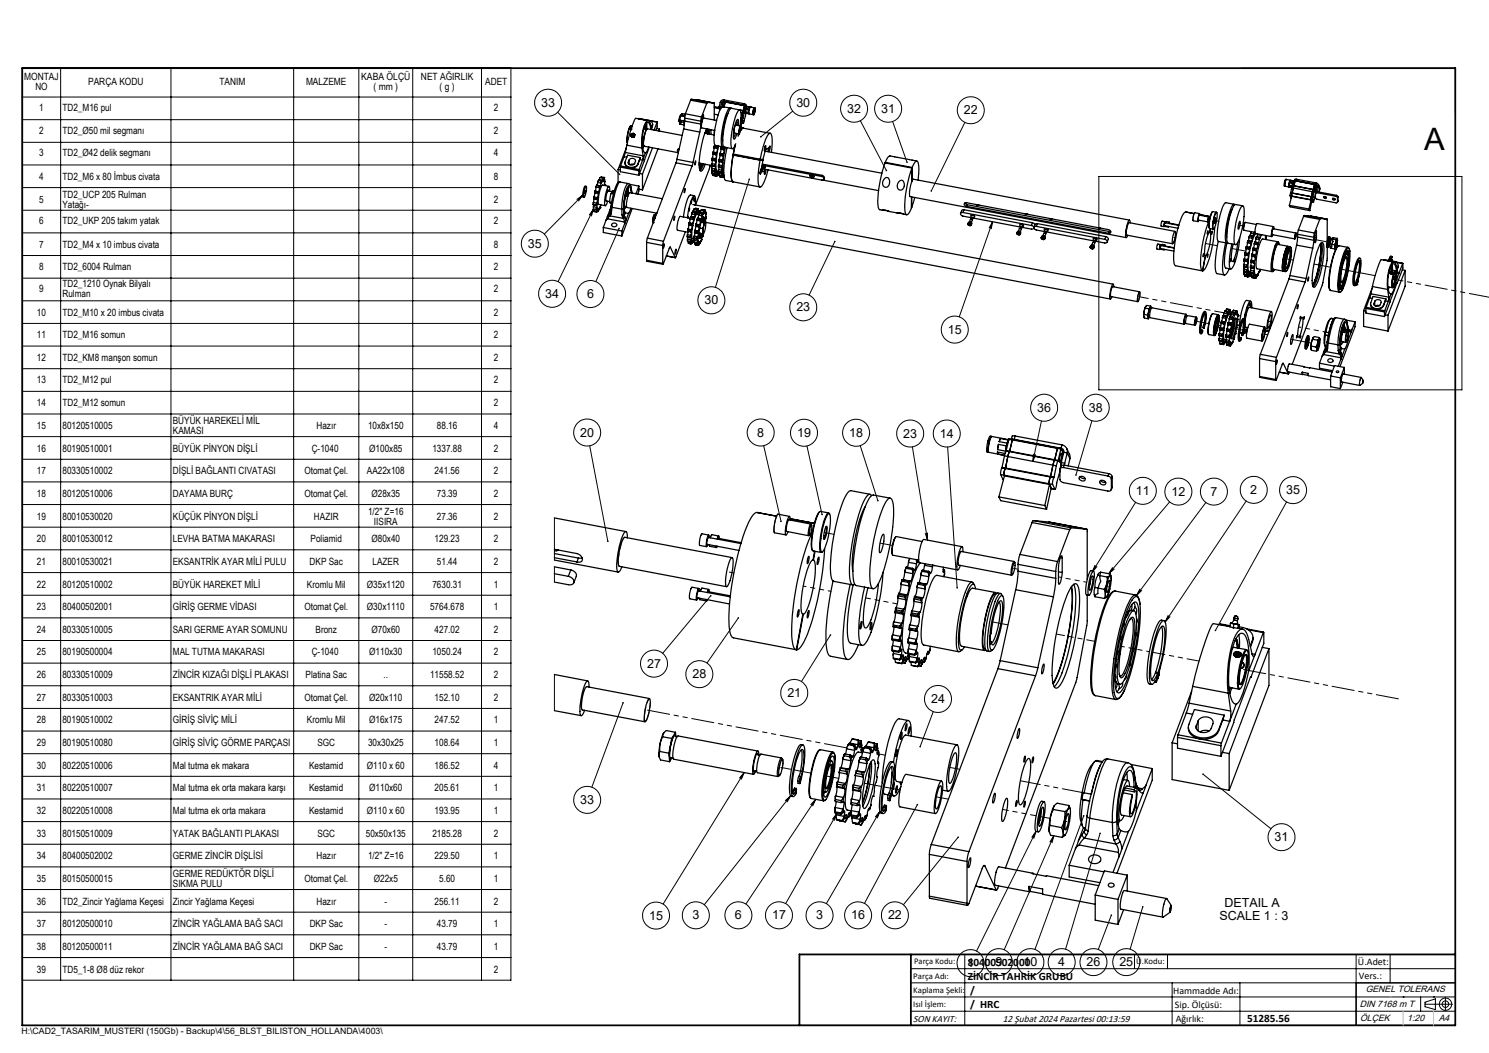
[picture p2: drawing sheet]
<svg xmlns="http://www.w3.org/2000/svg" width="420mm" height="297mm" viewBox="0 0 420 297" stroke-linecap="round" stroke-linejoin="round" font-family="sans-serif">
<defs><g id="words">
<text font-size="8.7" x="401.8" y="42.4">A</text>
<g font-size="3.5">
<text x="152.7" y="30.1">33</text>
<text x="224.6" y="30.1">30</text>
<text x="239" y="31.8">32</text>
<text x="248.6" y="31.8">31</text>
<text x="271.9" y="32.3">22</text>
<text x="148.9" y="69.9">35</text>
<text x="153.8" y="84">34</text>
<text x="165.6" y="84.1">6</text>
<text x="198.7" y="85.9">30</text>
<text x="224.6" y="87.8">23</text>
<text x="267.4" y="94.1">15</text>
<text x="292.6" y="116.2">36</text>
<text x="307.1" y="116.2">38</text>
<text x="163.7" y="123.2">20</text>
<text x="213.6" y="123.2">8</text>
<text x="224.8" y="123.2">19</text>
<text x="239.5" y="123.2">18</text>
<text x="254.8" y="123.4">23</text>
<text x="265.1" y="123.4">14</text>
<text x="320.4" y="139.6">11</text>
<text x="330.4" y="139.8">12</text>
<text x="341.4" y="139.8">7</text>
<text x="352.7" y="139.3">2</text>
<text x="362.8" y="139.4">35</text>
<text x="182.5" y="188.3">27</text>
<text x="195.3" y="191.3">28</text>
<text x="222.1" y="196.6">21</text>
<text x="262.6" y="198.3">24</text>
<text x="163.7" y="226.8">33</text>
<text x="359.5" y="237.3">31</text>
<text x="345.4" y="255.8">DETAIL A</text>
<text x="183.1" y="259.4">15</text>
<text x="195.3" y="259.3">3</text>
<text x="207.3" y="259.3">6</text>
<text x="217.8" y="259.3">17</text>
<text x="230.2" y="259.3">3</text>
<text x="240.1" y="259.3">16</text>
<text x="250.5" y="259.3">22</text>
<text x="344" y="259.4">SCALE 1 : 3</text>
<text x="272.8" y="272.8">1</text>
<text x="280.8" y="272.5">9</text>
<text x="288.7" y="272.5">10</text>
<text x="298.5" y="272.5">4</text>
<text x="306.5" y="272.5">26</text>
<text x="315.7" y="272.5">25</text>
</g>
<g font-size="3.2">
<text x="272.9" y="272.3">80400502000</text>
<text x="272.9" y="276.3">ZİNCİR TAHRİK GRUBU</text>
<text x="273.7" y="280.3">/</text>
<text x="273.7" y="284.4">/ HRC</text>
<text x="351.8" y="288.3">51285.56</text>
</g>
<g font-size="2.8">
<text x="6.8" y="22.5">MONTAJ</text>
<text x="24.8" y="24">PARÇA KODU</text>
<text x="61.9" y="24">TANIM</text>
<text x="86.3" y="24">MALZEME</text>
<text x="101.9" y="22.5">KABA ÖLÇÜ</text>
<text x="118.7" y="22.5">NET AĞIRLIK</text>
<text x="136.8" y="24">ADET</text>
<text x="10" y="25.4">NO</text>
<text x="105.4" y="25.4">( mm )</text>
<text x="124" y="25.4">( g )</text>
<text x="11.1" y="31.3">1</text>
<text x="17.6" y="31.3">TD2_M16 pul</text>
<text x="139.3" y="31.3">2</text>
<text x="11.1" y="37.7">2</text>
<text x="17.6" y="37.7">TD2_Ø50 mil segmanı</text>
<text x="139.3" y="37.7">2</text>
<text x="11.1" y="44.1">3</text>
<text x="17.6" y="44.1">TD2_Ø42 delik segmanı</text>
<text x="139.3" y="44.1">4</text>
<text x="11.1" y="50.7">4</text>
<text x="17.6" y="50.7">TD2_M6 x 80 İmbus civata</text>
<text x="139.3" y="50.7">8</text>
<text x="11.1" y="57.1">5</text>
<text x="17.6" y="55.7">TD2_UCP 205 Rulman</text>
<text x="17.6" y="58.5">Yatağı-</text>
<text x="139.3" y="57.1">2</text>
<text x="11.1" y="63.2">6</text>
<text x="17.6" y="63.2">TD2_UKP 205 takım yatak</text>
<text x="139.3" y="63.2">2</text>
<text x="11.1" y="69.9">7</text>
<text x="17.6" y="69.9">TD2_M4 x 10 imbus civata</text>
<text x="139.3" y="69.9">8</text>
<text x="11.1" y="76.3">8</text>
<text x="17.6" y="76.3">TD2_6004 Rulman</text>
<text x="139.3" y="76.3">2</text>
<text x="11.1" y="82.4">9</text>
<text x="17.6" y="81">TD2_1210 Oynak Bilyalı</text>
<text x="17.6" y="83.8">Rulman</text>
<text x="139.3" y="82.4">2</text>
<text x="10.4" y="89.1">10</text>
<text x="17.6" y="89.1">TD2_M10 x 20 imbus civata</text>
<text x="139.3" y="89.1">2</text>
<text x="10.4" y="95.5">11</text>
<text x="17.6" y="95.5">TD2_M16 somun</text>
<text x="139.3" y="95.5">2</text>
<text x="10.4" y="101.8">12</text>
<text x="17.6" y="101.8">TD2_KM8 manşon somun</text>
<text x="139.3" y="101.8">2</text>
<text x="10.4" y="108">13</text>
<text x="17.6" y="108">TD2_M12 pul</text>
<text x="139.3" y="108">2</text>
<text x="10.4" y="114.6">14</text>
<text x="17.6" y="114.6">TD2_M12 somun</text>
<text x="48.8" y="119.6">BÜYÜK HAREKELİ MİL</text>
<text x="139.3" y="114.6">2</text>
<text x="10.4" y="121">15</text>
<text x="17.6" y="121">80120510005</text>
<text x="48.8" y="122.4">KAMASI</text>
<text x="89.3" y="121">Hazır</text>
<text x="103.8" y="121">10x8x150</text>
<text x="123.2" y="121">88.16</text>
<text x="139.3" y="121">4</text>
<text x="10.4" y="127.4">16</text>
<text x="17.6" y="127.4">80190510001</text>
<text x="48.8" y="127.4">BÜYÜK PİNYON DİŞLİ</text>
<text x="87.9" y="127.4">Ç-1040</text>
<text x="104.1" y="127.4">Ø100x85</text>
<text x="122" y="127.4">1337.88</text>
<text x="139.3" y="127.4">2</text>
<text x="10.4" y="133.8">17</text>
<text x="17.6" y="133.8">80330510002</text>
<text x="48.8" y="133.8">DİŞLİ BAĞLANTI CIVATASI</text>
<text x="85.9" y="133.8">Otomat Çel.</text>
<text x="103.5" y="133.8">AA22x108</text>
<text x="122.6" y="133.8">241.56</text>
<text x="139.3" y="133.8">2</text>
<text x="10.4" y="140.2">18</text>
<text x="17.6" y="140.2">80120510006</text>
<text x="48.8" y="140.2">DAYAMA BURÇ</text>
<text x="85.9" y="140.2">Otomat Çel.</text>
<text x="104.8" y="140.2">Ø28x35</text>
<text x="123.2" y="140.2">73.39</text>
<text x="139.3" y="140.2">2</text>
<text x="10.4" y="146.5">19</text>
<text x="17.6" y="146.5">80010530020</text>
<text x="48.8" y="146.5">KÜÇÜK PİNYON DİŞLİ</text>
<text x="88.6" y="146.5">HAZIR</text>
<text x="103.8" y="145.1">1/2&quot; Z=16</text>
<text x="105.5" y="148">IISIRA</text>
<text x="123.2" y="146.5">27.36</text>
<text x="139.3" y="146.5">2</text>
<text x="10.4" y="152.9">20</text>
<text x="17.6" y="152.9">80010530012</text>
<text x="48.8" y="152.9">LEVHA BATMA MAKARASI</text>
<text x="87.6" y="152.9">Poliamid</text>
<text x="104.8" y="152.9">Ø80x40</text>
<text x="122.6" y="152.9">129.23</text>
<text x="139.3" y="152.9">2</text>
<text x="10.4" y="159.3">21</text>
<text x="17.6" y="159.3">80010530021</text>
<text x="48.8" y="159.3">EKSANTRİK AYAR MİLİ PULU</text>
<text x="87.3" y="159.3">DKP Sac</text>
<text x="105.1" y="159.3">LAZER</text>
<text x="123.2" y="159.3">51.44</text>
<text x="139.3" y="159.3">2</text>
<text x="10.4" y="165.7">22</text>
<text x="17.6" y="165.7">80120510002</text>
<text x="48.8" y="165.7">BÜYÜK HAREKET MİLİ</text>
<text x="86.6" y="165.7">Kromlu Mil</text>
<text x="103.5" y="165.7">Ø35x1120</text>
<text x="122" y="165.7">7630.31</text>
<text x="139.3" y="165.7">1</text>
<text x="10.4" y="172.1">23</text>
<text x="17.6" y="172.1">80400502001</text>
<text x="48.8" y="172.1">GİRİŞ GERME VİDASI</text>
<text x="85.9" y="172.1">Otomat Çel.</text>
<text x="103.5" y="172.1">Ø30x1110</text>
<text x="121.3" y="172.1">5764.678</text>
<text x="139.3" y="172.1">1</text>
<text x="10.4" y="178.5">24</text>
<text x="17.6" y="178.5">80330510005</text>
<text x="48.8" y="178.5">SARI GERME AYAR SOMUNU</text>
<text x="89" y="178.5">Bronz</text>
<text x="104.8" y="178.5">Ø70x60</text>
<text x="122.6" y="178.5">427.02</text>
<text x="139.3" y="178.5">2</text>
<text x="10.4" y="184.9">25</text>
<text x="17.6" y="184.9">80190500004</text>
<text x="48.8" y="184.9">MAL TUTMA MAKARASI</text>
<text x="87.9" y="184.9">Ç-1040</text>
<text x="104.1" y="184.9">Ø110x30</text>
<text x="121.9" y="184.9">1050.24</text>
<text x="139.3" y="184.9">2</text>
<text x="10.4" y="191.3">26</text>
<text x="17.6" y="191.3">80330510009</text>
<text x="48.8" y="191.3">ZİNCİR KIZAĞI DİŞLİ PLAKASI</text>
<text x="86.2" y="191.3">Platina Sac</text>
<text x="108.2" y="191.3">..</text>
<text x="121.3" y="191.3">11558.52</text>
<text x="139.3" y="191.3">2</text>
<text x="10.4" y="197.6">27</text>
<text x="17.6" y="197.6">80330510003</text>
<text x="48.8" y="197.6">EKSANTRIK AYAR MİLİ</text>
<text x="85.9" y="197.6">Otomat Çel.</text>
<text x="104.1" y="197.6">Ø20x110</text>
<text x="122.6" y="197.6">152.10</text>
<text x="139.3" y="197.6">2</text>
<text x="10.4" y="204">28</text>
<text x="17.6" y="204">80190510002</text>
<text x="48.8" y="204">GİRİŞ SİVİÇ MİLİ</text>
<text x="86.6" y="204">Kromlu Mil</text>
<text x="104.1" y="204">Ø16x175</text>
<text x="122.6" y="204">247.52</text>
<text x="139.3" y="204">1</text>
<text x="10.4" y="210.4">29</text>
<text x="17.6" y="210.4">80190510080</text>
<text x="48.8" y="210.4">GİRİŞ SİVİÇ GÖRME PARÇASI</text>
<text x="89.5" y="210.4">SGC</text>
<text x="103.8" y="210.4">30x30x25</text>
<text x="122.6" y="210.4">108.64</text>
<text x="139.3" y="210.4">1</text>
<text x="10.4" y="216.8">30</text>
<text x="17.6" y="216.8">80220510006</text>
<text x="48.8" y="216.8">Mal tutma ek makara</text>
<text x="87.2" y="216.8">Kestamid</text>
<text x="103.5" y="216.8">Ø110 x 60</text>
<text x="122.6" y="216.8">186.52</text>
<text x="139.3" y="216.8">4</text>
<text x="10.4" y="223.2">31</text>
<text x="17.6" y="223.2">80220510007</text>
<text x="48.8" y="223.2">Mal tutma ek orta makara karşı</text>
<text x="87.2" y="223.2">Kestamid</text>
<text x="104.1" y="223.2">Ø110x60</text>
<text x="122.6" y="223.2">205.61</text>
<text x="139.3" y="223.2">1</text>
<text x="10.4" y="229.6">32</text>
<text x="17.6" y="229.6">80220510008</text>
<text x="48.8" y="229.6">Mal tutma ek orta makara</text>
<text x="87.2" y="229.6">Kestamid</text>
<text x="103.5" y="229.6">Ø110 x 60</text>
<text x="122.6" y="229.6">193.95</text>
<text x="139.3" y="229.6">1</text>
<text x="10.4" y="236">33</text>
<text x="17.6" y="236">80150510009</text>
<text x="48.8" y="236">YATAK BAĞLANTI PLAKASI</text>
<text x="89.5" y="236">SGC</text>
<text x="103.2" y="236">50x50x135</text>
<text x="122" y="236">2185.28</text>
<text x="139.3" y="236">2</text>
<text x="10.4" y="242.3">34</text>
<text x="17.6" y="242.3">80400502002</text>
<text x="48.8" y="242.3">GERME ZİNCİR DİŞLİSİ</text>
<text x="89.3" y="242.3">Hazır</text>
<text x="103.8" y="242.3">1/2&quot; Z=16</text>
<text x="122.6" y="242.3">229.50</text>
<text x="139.3" y="242.3">1</text>
<text x="10.4" y="248.7">35</text>
<text x="17.6" y="248.7">80150500015</text>
<text x="48.8" y="247.3">GERME REDÜKTÖR DİŞLİ</text>
<text x="48.8" y="250.1">SIKMA PULU</text>
<text x="85.9" y="248.7">Otomat Çel.</text>
<text x="105.4" y="248.7">Ø22x5</text>
<text x="123.9" y="248.7">5.60</text>
<text x="139.3" y="248.7">1</text>
<text x="10.4" y="255.1">36</text>
<text x="17.6" y="255.1">TD2_Zincir Yağlama Keçesi</text>
<text x="48.8" y="255.1">Zincir Yağlama Keçesi</text>
<text x="89.3" y="255.1">Hazır</text>
<text x="108.4" y="255.1">-</text>
<text x="122.6" y="255.1">256.11</text>
<text x="139.3" y="255.1">2</text>
<text x="10.4" y="261.5">37</text>
<text x="17.6" y="261.5">80120500010</text>
<text x="48.8" y="261.5">ZİNCİR YAĞLAMA BAĞ SACI</text>
<text x="87.3" y="261.5">DKP Sac</text>
<text x="108.4" y="261.5">-</text>
<text x="123.2" y="261.5">43.79</text>
<text x="139.3" y="261.5">1</text>
<text x="10.4" y="267.9">38</text>
<text x="17.6" y="267.9">80120500011</text>
<text x="48.8" y="267.9">ZİNCİR YAĞLAMA BAĞ SACI</text>
<text x="87.3" y="267.9">DKP Sac</text>
<text x="108.4" y="267.9">-</text>
<text x="123.2" y="267.9">43.79</text>
<text x="139.3" y="267.9">1</text>
<text x="10.4" y="274.3">39</text>
<text x="17.6" y="274.3">TD5_1-8 Ø8 düz rekor</text>
<text x="139.3" y="274.3">2</text>
<text x="383" y="272.2">Ü.Adet:</text>
<text x="330.9" y="280.3">Hammadde Adı:</text>
<text x="383.3" y="276">Vers.:</text>
<text x="331.4" y="284.3">Sip. Ölçüsü:</text>
<text x="257.6" y="288.3">SON KAYIT:</text>
<text x="282.9" y="288.3">12 Şubat 2024 Pazartesi 00:13:59</text>
<text x="331.6" y="288.3">Ağırlık:</text>
</g>
<g font-size="2.6">
<text x="385.2" y="279.9">GENEL TOLERANS</text>
<text x="383.5" y="284">DIN 7168 m T</text>
<text x="383.6" y="288.1">ÖLÇEK</text>
<text x="396.9" y="288.1">1:20</text>
<text x="405.8" y="288.1">A4</text>
</g>
<g font-size="2.5">
<text x="257.9" y="272">Parça Kodu:</text>
<text x="320.5" y="272">Ü.Kodu:</text>
<text x="257.6" y="280">Kaplama Şekli:</text>
<text x="257.6" y="276">Parça Adı:</text>
<text x="257.6" y="284.1">Isıl İşlem:</text>
<text x="6.1" y="291.6">H:\CAD2_TASARIM_MUSTERI (150Gb) - Backup\4\56_BLST_BILISTON_HOLLANDA\4003\</text>
</g>
</g></defs>
<g fill="none" stroke="#000" stroke-width=".35">
<path d="M177.7 36.2l.5-.1-.4 .1 .1 .5zM177.9 35.6a7.3 7.3 0 0 0-.9 4.6 7.6 7.6 0 0 1 1-4.7l.3 .1M178 38.1a.51 .51 0 0 0 .6 .6M178 38.1l-.1 .3 .5 .3M178 36.4h.1M178 36.3v.1M178.1 36.2h.1M178.1 36.2l-.1 .2M178.2 36.1a.26 .26 0 0 0-.4 .1 .26 .26 0 0 0 .2 .3M178.2 38a.37 .37 0 0 1 .5-.1 .37 .37 0 0 1 0 .6 .37 .37 0 0 1-.6-.2M178.3 38.2h.1M178.3 38.1v.1"/>
<path d="M178.3 37.7l-.3 .4M178.3 37.7l.5 .1M178.4 37.9l-.3 .2M178.6 37.6l.5 .4M178.6 37.6l.2 .2M178.6 37.6l-.3 .1M178.6 38.7h-.2M178.8 37.8l.2 .5M178.8 37.8l.2 .2M178.9 38.6h.1M178.9 38.6l-.3 .1M179 38.6l-.6 .1"/>
<path d="M179 38.3l-.4 .4M179 38.3l-.1 .3M179 38v.3M179 38h.1M179.1 38l-.1 .6M180.1 33.5l1.9 .3M180.1 33.5h.1M180.1 33.5l1.7 .3M181.6 36.4l.1-.1 .8 .1a7.7 7.7 0 0 0-.9 4.7M181.7 33.8a1.66 1.66 0 0 1 2.3 1.6M181.9 35.4l.3 .9M182 35.3l.2 1"/>
<path d="M182 35.2l.2 1.1zM182.4 34.7l.1 1.7M182.8 34l-3.6-.5-1.2 3-1.2 4.5M183.3 34l2.1 .4M183.5 34.1l1.8 .4M183.6 36.5l-.1-.4a1.35 1.35 0 0 0-.9-1.5 8.1 8.1 0 0 0-1.4 5.8v.8a1.93 1.93 0 0 0 .9 1.9M183.9 36.6l-.3-1.3a.97 .97 0 0 0-1.1-1.2 11.1 11.1 0 0 0-1.4 7.7M184 35.4v.2M184 35.6l-.2 .6M184 35.4l-.2 .7M184.1 35.1l-.1 .5M185.2 36.3l.8 .1"/>
<path d="M185.3 34.5l.1 1.3-.4 1M185.3 34.5l-.8 2.2M186 36.4l-.2 .5M186 36.4v.6M191.7 34.7v.2M191.8 33.9v1.1M191.8 33.9l1.1 .2M191.8 35l1.1 .2M191.9 32.7l-.3 .7v.9M192 32.6l-.3 .5-.1 1.2 1.4 .3M192 32.6l1.1 .3M192.1 32.4l-.3 1.5"/>
<path d="M192.1 34.4l-.3 .6M192.1 32.4l1.1 .2M192.4 38.2l-9.8-1.9a6.8 6.8 0 0 0-.9 4.9l9.6 1.9M192.5 32.1l-.1 .6M192.5 32.1l-.4 .3M192.5 32.1l.8 .1M192.8 36.4l4.6 .8M192.8 36.4l-1.9 8.5M192.9 34.1l.1 .4M193 34.9l-.1 .3M193 35.2h-.1M193.1 34.1l-.3 2.3"/>
<path d="M193.1 33.7l-.2 .4M193.1 33.8l-.1 1.3M193.1 33.3l4.6 .9M193.1 34.1l4.6 .9M193.1 33.3v.8M193.3 32.1l-.2 1.2M193.3 32.1l4.6 .9M194.8 28.3l4.6 .8M194.8 28.3l-1.5 3.8M194.9 28l-.1 .3M194.9 28l6.5 1.1M194.9 28l4.6 .9"/>
<path d="M197.4 37.2l-1.9 8.6M197.7 35l-.3 2.2M197.7 34.2v.8M197.9 33l-.2 1.2M198 33.8h.2M198.2 32.5h.2M198.4 32.5l-.1-.2-.3 1v1.2M198.4 32.5v.8M198.8 37.7l2.7 .4M198.9 37.4l.1 .2M199 37l.1 .6M199.2 36.5l.2 1.2"/>
<path d="M199.4 36.4a24.8 24.8 0 0 0-2 11.5 .41 .41 0 0 0 .4 .4 .41 .41 0 0 0 .4-.4l.7-1.6M199.4 29.1l-1.5 3.9M199.5 28.9l-.1 .2M199.5 28.9l1.9 .2M199.6 37l-.1-.6 .2 1.3M200 36.5l.1 1.3M200.5 36.6l.1 1.3M201.4 29.1l.1 4.8M201.5 30.4l1.2 .2M201.5 32.2l1.1 .2M201.5 30.1l1.3 .2M201.5 36.8v1.1"/>
<path d="M202.1 34l-3.6-.7a4.2 4.2 0 0 0-.6 2.8l3.7 .7M202.7 30.6l.4 .3M202.8 30.3l.4 .2v.3M202.8 30.3l-.1 .3M202.9 30.1l-.1 .2M202.9 30.1l.4 .1M203.2 28.9h.4M203.2 28.9l-.3 1.2M203.2 30.6h.1M203.2 30.6v.1M203.3 30.2l-.1 .4M203.6 28.9l-.3 1.3"/>
<path d="M203.6 28.9l.3 .7M203.8 30.1h.1M203.9 30.1a4.4 4.4 0 0 0-1.5 3.1 14.2 14.2 0 0 0-.7 7.8l2.1 .4M203.9 30.1l2 .4M204.1 28.6l-.5 .3M204.1 28.6l5.7 1.1M204.1 28.6l.1 .1M204.1 28.7h.5M204.1 28.7l.4 .1M204.1 28.7l-.3 1.4M204.2 28.2a.93 .93 0 0 0-1 .7M204.2 28.2l-.1 .4"/>
<path d="M204.2 28.2l5.6 1M204.5 28.8l5.5 1M204.5 28.8l-.3 1.4M204.6 28.7l-.1 .1M204.6 28.7l5.4 1.1M205.3 32a17.1 17.1 0 0 0-1.5 7.8M206 30.5h.3M206.1 30.5l.1 .1M206.1 30.6a.6 .6 0 0 0-.7 .1 .6 .6 0 0 0-.2 .6 20.1 20.1 0 0 0-1.5 10h.4M207.4 37.6l-.5 1.1M207.8 34.1l.1 1.2M207.8 34.1h.1"/>
<path d="M208.3 35.4v-.5a.82 .82 0 0 0-.3-1.2 8.5 8.5 0 0 0-1 5.6l.4-.3 .5-1.3M208.4 37.8l-.2 .6M208.4 37.8l-.1 .4zM208.6 36.6l.2 .1M208.7 36.1h.1v.6l-.3 .5zM208.8 35.5l.2-2.9a1.39 1.39 0 0 0-.5-1.6 15.2 15.2 0 0 0-2.2 7.6l-.1 2.1a.84 .84 0 0 0 .6 1.2l.7-1.4M208.8 31.1l.9 .2M208.8 35.6l.2 .3-.1 .7-.4 1.2-.1-.9zM208.9 35.6l-1.4-.3-.4 1.1-.1 1.1 1.5 .3M209 36l.7 .2M209 34.1h.1M209 34.1h.4"/>
<path d="M209 34.1l.3 .6M209 31.7l.4 .1M209 34.1l-.1 .8M209 34.1l.2 .5M209 33.3h.2M209 33.2h.2M209.2 33.3l-.2 .8M209.2 33.2v.1M209.2 33.3h.3M209.2 33.2l.4 .1M209.2 34.7h.1M209.2 34.6l-.2 1.2"/>
<path d="M209.2 34.6l.1 .1M209.3 34.7h.4M209.4 36.2h.3l-.9 .7zM209.4 34.1l.3 .6M209.4 31.8l-.2 1.4M209.4 31.8l.5 .1M209.5 33.3l-.1 .8M209.6 33.3h-.1M209.7 31.2l-3.5-.7a13.1 13.1 0 0 0-2.1 6.6l-.3 2.8 .3 1.5 2.5 .5M209.7 31.3l-.3 .5M209.7 31.2v.1M209.7 36.2l7.5 1.4"/>
<path d="M209.7 31.2l.4 .1M209.7 31.3h.4M209.8 29.7l.3 .1M209.8 29.2l.5 .3M209.8 29.2v.5M209.9 31.9l-.3 1.4M210 29.8h.1M210 29.8h.4M210 29.8l-.3 1.4M210 29.8l.4 .1M210.1 31.3h.1M210.1 31.3l-.2 .6"/>
<path d="M210.3 31.7l2.1 .6M210.3 31.5v.2M210.3 31.7l.1 .2M210.3 29.5l.2 .4M210.3 29.5l-.1 .3M210.4 30.9l.9 .2-.1 .6-.9-.2M210.4 31.9v.1M210.4 32l-.7 2.7M210.4 31.9l.9 .2M210.4 30.9l-.1 .6M210.4 29.9l-.3 1.4M210.4 30.5v.4"/>
<path d="M210.4 29.8v.1M210.4 29.8l.1 .3M210.5 30.1l-.4 1.3 .2 .5M210.5 29.9v.1M210.5 30.1h.1M210.6 30.1l1 .2-.2 .4-1-.2M210.6 30.1l1.1 .1M210.6 30.1l-.2 .4M211.7 30.2h.1M211.7 30.2l1.1 .2M212.8 30.4l-.4 .9v1M212.8 30.4l-.4 .9a.74 .74 0 0 0 .2 1.1"/>
<path d="M212.8 30.4h.2M212.9 30.8l-.2 1.2zM212.9 30.4l.1 .7-.4 1.3-.1-.6zM165.1 53.7l-.1 .8zM165.2 52.6h.1a1.78 1.78 0 0 1-.1 1.9v.2a.63 .63 0 0 1-.5 .9l.1-1.7zM165.3 52.6a.76 .76 0 0 0-.7 .9l-.2 .9a.88 .88 0 0 0 .3 1.3M167.4 57.8h.6M167.4 57.2v.3M167.4 57.2v.6M167.4 57.8l.6 .1M167.4 59l.7 .2M167.4 57.1l.9 .2"/>
<path d="M167.4 57.1v.1M167.4 58.3l.9 .2M167.4 59l.6 .1M167.4 58.3v.7M167.5 56.1h.1M167.5 56.1l-.1 1M167.5 57.8l-.1 .5M167.5 56.1l1 .1M167.5 55.9v.2M167.5 55.6v.5M167.5 55.6l1 .1M167.5 55.9l.7 .2"/>
<path d="M167.5 55.6v.3M167.5 56.1l.7 .1M167.6 59.1v.6M167.6 59.7h.1M167.6 59.7l.6 .1M167.6 59.7l.7 .1M167.7 54.4l-.2 1.2M167.7 54.4l1 .2M167.7 54.4h.1M167.9 53.9h.1M167.9 53.9l-.2 .5M167.9 54.1l.6 .2"/>
<path d="M167.9 54.1l-.2 .3M167.9 53.9l.9 .2M167.9 53.9v.1M167.9 54v.1M167.9 54l.6 .1M168 57.8v.1M168 59.1l.1 .1M168.1 52.8l-.2 1.1M168.1 52.8l1 .1M168.1 52.7v.1M168.1 59.1l.4 .1M168.2 56.1v.1"/>
<path d="M168.2 56.2h.2M168.2 59.8h.1M168.3 57.7v.8M168.3 52.3l.6 .2M168.3 52.3l-.2 .4M168.3 57.7l-.3 .2M168.3 58.6l.1 .2M168.3 57.4v.3M168.3 52.2v.1M168.3 52.2l-.2 .5M168.3 57.3v.1M168.3 58.5v.1"/>
<path d="M168.3 52.2l.7 .1M168.3 57.4l-.3 .4M168.3 58.6l-.3 .5M168.4 58.8l.1-.2v.6M168.4 58.8l-.3 .4M168.4 59.7h.2M168.4 56.2h.1M168.5 56.2l-.2 1.1M168.5 55.8l-.1 .4M168.5 54.3l.2 .2M168.5 55.8l-.3 .3M168.5 59.2l.1 .1"/>
<path d="M168.5 54.1v.2M168.5 59.2h.1M168.5 55.7v.1M168.5 59.2l-.3 .6M168.6 51.5l-.2 .7M168.6 51.4v.1M168.6 51.5l.9 .1M168.6 59.2v.1M168.6 59.3l-.3 .5M168.6 59.1l.2 .1M168.7 54.6l-.2 1.1M168.7 54.5v.1"/>
<path d="M168.8 54.1l-.1 .4M168.8 54.1h.1M168.8 50.9h.7M168.8 54.1h-.3M168.8 50.9l.6 .1M168.8 50.9l-.2 .5M168.8 59.2v-.4l-.2 .4M168.8 50.8l-.2 .6M168.8 59.2h.1M168.8 59.2l-.2 .5M168.9 59.1l-.1 .1M168.9 59.1l-.3 .6"/>
<path d="M168.9 52.5l.2 .4M169 52.3l-.1 .2M169 52.3l.2 .2M169 50.7l1 .1M169 50.7l-.1 .1M169 58.9h.1M169.1 52.9l-.3 1.2M169.1 52.9h.1M169.1 58.9h.1M169.1 58.5l.2 .1M169.2 52.5l-.1 .4M169.2 52.5h.1"/>
<path d="M169.3 58.6h.1M169.3 58.6l-.1-.2-.3 .7M169.3 58.6l-.2 .3M169.3 58.5l-.2 .4M169.3 50.1h.7M169.3 50.1l-.3 .6M169.3 50v.1M169.4 58.3l-.1 .3M169.4 58.2v.1M169.4 51l.1 .6M169.5 57.8l-.1 .4M169.5 50.9l-.1 .1"/>
<path d="M169.5 50.9l.2 .4M169.5 51.6l-.3 .9M169.5 51.6h.1M169.6 50.1l.1-.2 .6 .2M169.7 51.3l-.2 .3M169.7 51.3v.1M169.9 50.2h.1M169.9 50.2l.1 .6M170 50.8l-.2 .6h-.1M170 50.8h.1M170 50.1l.1 .6M170.1 50.7v.3l.2-.3"/>
<path d="M170.1 50.7l-.1 .1M170.1 50.6l.2 .1M170.3 50.6l.1 .1M170.3 50.1h.1M170.3 50.1v.6M170.3 50.1l.1 .6M170.4 51.1h.1M170.4 50.7v.6l.1-.2M170.4 50.7h.1M170.4 50.6l.1 .1M170.5 51.9l.1 .3M170.5 52.2h.1"/>
<path d="M170.5 51.1l.1 .2M170.5 50.7l.1 .6M170.5 50.7v.4M170.6 51.3v.9M170.6 52.2h.1M170.6 52.2v.1M171.3 53.9h.1M171.5 53.9v-.4l-.2 .8M171.5 53.9a3.8 3.8 0 0 0-.5 2.8l1 .2M171.5 53.9l1.1 .2M171.8 52.6l-1.8-.4a7.7 7.7 0 0 0-1.1 5.5l1.8 .3M171.9 54l.1-.4a.65 .65 0 0 0-.3-1 8.6 8.6 0 0 0-1 5.4l.4-.4 .3-.8"/>
<path d="M172.1 59.1l.1 .1M172.1 59.1l-.8 2.1M172.2 59.7l-.2 .3M172.2 59.7l.2 .3M172.2 58.9l-.1 .2M172.3 58.2l.3 .3M172.3 58.2l-.1 1.5M172.6 54v.3l.5 .1M172.6 54l.6 .1M172.6 58.5l2.8 .5M172.6 58.5l-.2 1.5M173 54.7l-.7-.1-.3 1.4a.84 .84 0 0 0 .5 1.3"/>
<path d="M173.3 53.9l-.5-.1-.2 .2M174.3 47.8l.7 .1M174.3 47.8v3.7M174.8 51.3a1.29 1.29 0 0 0-1.1 1.3l-1 3.6-.4 2M174.8 51.3a12.2 12.2 0 0 0-2 5.9l-.2 1.3M174.8 51.3l2.5 .5M175 47.1l5.2 1.1M175 47.1v1.3l5.2 1M175 46.8v.3M175 46.8l2.7 .5M175.4 59v1.6M175.9 58.8l-.5 .2"/>
<path d="M175.9 58.8l.1 1.6M176 58.7h.1M176 44.2l-1 2.6M176 44.2l.8 .1M176.2 59.8l.2 .2M176.2 59.8l-.2 .6M176.3 45.9a1.38 1.38 0 0 0 1.4 1.4M176.3 58.6l-.2 .6M176.4 43l-.4 1.2M176.4 43l5 1M176.4 60l.9 .1M176.4 60l-.3 .8"/>
<path d="M176.5 55.3l-.4 2.6 .1 .3 .5 .1M176.5 55.3l.6 .1M176.5 58.2l-.3 .5-.2-.1M176.6 55l.6 .1M176.7 41.7l-2.4 6.1M176.7 54.7l-.2 .6M176.7 54.7l.6 .1M176.7 53.8l.4 .1M176.8 41l4.3 .8M176.8 41l-.4 2M177.1 52.9l.1 1.1M177.2 54.5l-.1-.6a.69 .69 0 0 0-.6 .9l-.3 1.3"/>
<path d="M177.2 45.7v.4M177.3 51.8a1.23 1.23 0 0 1 .7 1.3M177.3 51.8a3.9 3.9 0 0 0-1.5 3.1l-.4 4.1M177.4 54.5l-.5-.1-.2 .3M177.4 45.2a.96 .96 0 0 1 1.1-.5 .96 .96 0 0 1 .7 .8l-.2 .6a.96 .96 0 0 1-1 .5 .96 .96 0 0 1-.8-.9M177.4 45.2l-.2 .5M177.4 45.2v1.2M177.6 52l2.6 .5M177.7 47.3l2.6 .5M177.9 58.7l-.6 1.4M178 54.4v-.5a.8 .8 0 0 0-.7-1.1 10.4 10.4 0 0 0-1.1 7M178 53.2l-.1-.5a.41 .41 0 0 0-.3-.5 .41 .41 0 0 0-.5 .4 14.3 14.3 0 0 0-1.2 6.2"/>
<path d="M178 53.1v.1M178 53.2l.2 1.1M178 53.1l.2 1.2M178.2 54.3l.1 .1M178.3 58.8l-2.9 7.8M178.8 46.4l-1.1 .1M179.5 54.5l-.1 .1M179.9 46.4a1.9 1.9 0 0 1-2.2 .9M179.9 46.2v.2M180.2 53.3l1 .2M180.2 52.5l-.7 2M180.2 48.2v1.2"/>
<path d="M180.2 52.5v1.4l-.3 .8M180.3 47.8l-.1 .4M180.4 48.9l.8 .2M180.4 45l-.5 1.4M180.4 45l.9 .2M180.6 44.4l-3.6-.6-.6 1.7a1.61 1.61 0 0 0 2.3 1.6l.8-.3 .4-.6M180.6 44.4l-.2 .6M180.6 44.4l-.7 1.8M181.1 41.8l.3 2.2M181.2 41.1l.4 .1M181.2 49.1v4.4M181.3 45.2l-1 2.6"/>
<path d="M181.3 41.1l-.1 .2M181.3 41.1l-.1 .3zM181.4 41.1l-.2 .3M181.4 44l-.1 1.2M181.5 41.1l-.2 .7M182.1 43.1l-.8 2.1M183 41.5l-.6 1.4-.3 .2M183.2 41.5l-3 7.9M184 41.7l-2.8 7.4M185.6 42l-4.4 11.5M186.8 56.1l-9.1-1.8a6 6 0 0 0-.9 4.2l8.4 1.6-.6 1.9M190.7 45.9l4.5 .9"/>
<path d="M190.7 45.9l-8.1 21.3M190.9 44.9l-.2 1M190.9 44.9l4.6 .9M191.6 42.2a.44 .44 0 0 0-.5 .3 .44 .44 0 0 0 .2 .5M191.6 41.9l-.5 .5M193.2 53.2l.1 .4-.3 .8zM194.5 58.7l-.2 .9zM195 56.7l-.1 .8zM195.2 46.8l-8.1 21.2M195.3 59.9l-.2 .5M195.3 59.9l.7 .1M195.4 59.7l-.2 .5"/>
<path d="M195.4 59.7l-.1 .2M195.4 59.7l.7 .1M195.4 57.7l118.6 22.4M195.5 45.8l-.3 1M195.5 59.4v.3M195.5 59.4l1 .2M195.6 55.6l-.1 .9zM195.8 58.9l-.3 .5M195.8 58.9l.7 .1M195.8 58.9l.7 .2M195.9 55.2l-1.1-.2a7.5 7.5 0 0 0-1.8 4.8l-.2 1.4M195.9 57.8h.2"/>
<path d="M196 56l-.2 .9zM196.1 59.8l-.1 .2M196.1 59.8l.1 .3M196.2 45.4l-.2 1.1zM196.5 59.1v.4M196.5 59.6l-.2 .7-.1-.2M196.5 59.5v.1M196.5 59v.1M196.5 59l.2 .4M196.7 59.4l-.2 .1M196.7 59.4v.4l.2-.4M196.7 59.3l.2 .1"/>
<path d="M196.9 58.8v.5M196.9 58.8l.1 .5M196.9 58.8l-.7-.1-.1 .2M196.9 59.3v.1M196.9 59.3h.1M197 59.8h.1M197 59.3v.7l.1-.2M197 59.4l.2 .3M197.2 59.5v.2M197.2 59.7l-.1 .1M197.2 59.7v.3M197.2 45.9l.1 .1 3.4 .8"/>
<path d="M197.2 45.9h.1M197.3 47.7l.8-1.5-.8 1.6M197.4 46l-.2 .2M197.5 46.1l-.3 .6M197.5 59.8l-.1 .3M197.5 59.8l.9 .2M197.7 59.3l-.2 .5M197.7 59.3l.8 .1M197.7 59.3l.7 .1M197.8 46.1l-.6 1M198 46.1l-.7 1.5 .5-.9M198.4 59.4l.1 .5"/>
<path d="M198.5 46.2l-1 1.9M198.5 59.9l-.1 .1M198.5 59.4h-.1M198.5 59.4l.1 .4M198.6 59.7h.2M198.6 59.8l-.1 .1M198.8 59.7l-.2 .5v-.4M198.8 59.2l.1 .5M198.8 59.2l-.7-.1-.1 .2M198.9 59.7h-.1M198.9 59.7h.1M198.9 59.3h.1"/>
<path d="M198.9 59.3v.4M198.9 59.7v.7l.2-.3M198.9 59.8l.2 .3M199.1 59.8v.3M200.3 46.6l-.2 1-3.9 10.2v-.9a1.67 1.67 0 0 0-.4-1.7 11.9 11.9 0 0 0-1.9 6.2M200.7 46.3v.4M200.7 47.8v.2M200.7 46.6v.2M200.7 48v.1M200.7 46.6l.8 .2M200.7 46.3v.3M200.7 46.8l.8 .1"/>
<path d="M200.7 48.1l.8 .2M200.7 48l.8 .2M200.8 46.1l-.1 .2M200.8 47.5l-.1 .6M200.8 46.1l1 .3M200.8 47.5l.9 .2M200.9 44.7l-.1 .5 1 .1-.2-.2M200.9 45l-.1 .2M200.9 46.8l-.1 .7M200.9 48.4v.6M200.9 49l.7 .2M200.9 45l.7 .1"/>
<path d="M200.9 44.7v.3M200.9 48.4l.9 .2M200.9 49l.7 .1M200.9 44.6v.1M200.9 45.2l-.1 .9M200.9 48.2v.2M200.9 44.6l1 .2M201 43.5h.1M201 49.1l.1 .4M201.1 43.5l-.2 1.1M201.1 43.5l.9 .2M201.1 49.5h.1"/>
<path d="M201.1 43.3l.8 .2M201.1 43.3l-.1 .2M201.1 49.5l.8 .1M201.2 43.1l-.1 .2M201.2 42.9l-.2 .6M201.2 43.1l.7 .2M201.2 42.9v.2M201.2 42.9h.1M201.2 42.9l.9 .2M201.4 41.7h.1M201.4 41.7l-.2 1.2M201.4 41.7l1 .2"/>
<path d="M201.5 41.4l.7 .2M201.5 41.4l-.1 .3M201.5 41.3v.1M201.5 41.1h.1M201.5 41.1l-.1 .6M201.5 46.8v.1M201.5 48.2v.1M201.5 41.3l.8 .1M201.5 41.1v.2M201.5 41.1l1 .2M201.6 49.1v.1M201.6 40.9l-.1 .2"/>
<path d="M201.7 47.8v.3M201.7 46.9l.1-.1-.1 .9M201.7 46.5v.4M201.7 48.1l.2-.2-.1 .7M201.7 46.9h-.2M201.7 46.5l-.2 .3M201.7 47.8l-.2 .4M201.7 48.1l-.2 .2M201.7 47.7v.1M201.8 46.4l-.1 .1M201.8 49.1h.2M201.8 48.8l.1 .2"/>
<path d="M201.8 48.8l-.2 .3M201.8 45.3v1.1M201.8 45.3h.1M201.8 48.6v.2M201.9 44.9l-.1 .5M201.9 49l.1-.5v.6M201.9 43.5l.1 .1M201.9 44.9l-.3 .2M201.9 49l-.3 .2M201.9 44.8v.1M201.9 43.3v.2M202 49.6h.2"/>
<path d="M202 49.3l.1 .1M202 49.3l-.1 .3M202 43.7l-.1 1.1M202 43.7h.1M202 49.1v.2M202.1 43.1l-.1 .5M202.1 43.1l-.2 .2M202.1 49.4l-.2 .2M202.1 43.1h.1M202.1 49.2l.2-.4 .1 .4M202.1 49.2v.2M202.1 49.1l.3 .1"/>
<path d="M202.2 41.6l.2 .2M202.3 41.4l-.1 .2M202.4 41.9l-.3 1.2M202.4 41.8v.1M202.4 49.2v.1M202.4 49.3l-.2 .3M202.5 41.3l-.1 .5M202.5 49.2l-.1 .1M202.5 49.2l-.3 .4M202.5 41.3l-.2 .1M202.5 41.3h.1M202.5 49.1v.1"/>
<path d="M202.5 49.1h.2M202.6 41.2l-.1 .1M202.6 48.7l.2 .1M202.6 48.1l.1 .3M202.7 46.6v.6M202.7 41.2a14.7 14.7 0 0 0-.5 7.1l.5 .1M202.7 47v.2M202.7 47.8v.6M202.7 48.4v.1M202.7 47l.7 .2M202.7 46.6v.4M202.7 47.2l.7 .1"/>
<path d="M202.7 47.8l1 .2M202.7 48.4l.7 .1M202.7 48.5l.7 .1M202.7 46.5v.1M202.7 46.5l1 .2M202.7 49v.1M202.7 48.9l.1 .5M202.7 48.9v.2M202.8 48.8l-.1 .1M202.8 48.8l-.1-.3-.2 .6M202.8 48.9h-.1M202.8 48.8l1 .2"/>
<path d="M202.8 45.3v.2M202.8 45l-.1 .5M202.8 47.2l-.1 .6M202.8 49.4l.8 .2M202.8 45.5l.8 .1M202.8 45.5l.9 .2M202.8 45.3l.8 .2M202.8 45v.3M202.8 49.4l.8 .1M202.8 44.9v.1M202.8 45.6l-.1 .9M202.8 48.5v.3"/>
<path d="M202.8 44.9l1 .2M203 43.8h.1M203 49.5l.1 .3M203 43.8l-.2 1.1M203 43.8l1 .2M203.1 43.3l-.1 .5M203.1 49.8h.1M203.1 43.7l.7 .1M203.1 43.3v.2M203.1 43.7l-.1 .1M203.1 49.8l.7 .2M203.1 43.5v.2"/>
<path d="M203.1 43.2v.1M203.1 43.2l1 .2M203.1 43.5l.7 .1M203.3 42v.1M203.3 42.1l-.2 1.1M203.3 42.1l1 .2M203.4 41.5h.1M203.4 41.5l-.1 .5M203.4 48.5v.1M203.4 41.8l.8 .2M203.4 41.8l-.1 .2M203.4 41.5v.1"/>
<path d="M203.4 41.6v.2M203.4 47.2v.1M203.4 41.6l.8 .2M203.4 41.5l1 .2M203.6 41.4l-.2 .1M203.6 49.5v.1M203.6 45.6l.1 .1M203.6 45.5v.1M203.6 48.2v.3M203.6 47.3l.1-.2v.9M203.6 46.8v.5M203.6 48.5l.2-.3v.8"/>
<path d="M203.6 47.3h-.2M203.6 46.8l-.2 .4M203.6 48.2l-.2 .3M203.6 48.5l-.2 .1M203.7 48l-.1 .2M203.7 46.7l-.1 .1M203.7 49.4l.3 .1M203.7 45.7v1M203.7 49.1l.1 .2M203.7 49.1l-.1 .4M203.8 45.2l-.1 .5M203.8 49.3l.2-.4v.6"/>
<path d="M203.8 49l-.1 .1M203.8 45.2l-.2 .3M203.8 49.3l-.2 .3M203.8 43.8l.1 .2M203.8 45.1v.1M203.8 43.6v.2M203.9 49.9l.3 .1M203.9 44h.1M203.9 49.6l.1 .1M203.9 49.6l-.1 .4M204 44l-.2 1.1M204 49.5l-.1 .1"/>
<path d="M204 43.5l-.1 .5M204 43.5h.1M204 43.5l-.2 .1M204 49.7l-.2 .3M204.1 49.5h.1M204.2 42l.1 .2M204.2 49.2l-.2 .5M204.2 41.8v.2M204.2 49.9v.1M204.2 49.8v.2M204.3 42.3l-.2 1.1M204.3 42.2v.1"/>
<path d="M204.4 41.7l-.1 .5M204.4 41.7h.1M204.4 41.7l-.2 .1M204.5 41.6l-.1 .1M204.6 41.6a16.1 16.1 0 0 0-.5 7.1l.1 .1M205.1 41.7a20.5 20.5 0 0 0-.6 9l.1 .2 2.2 .4M206.8 43.7a16.3 16.3 0 0 0-.3 7.3l.3 .3M206.8 51.3l7.6 1.4M206.8 43.7l7.6 1.5M206.8 43.7l8.4 1.6M207.6 43.6l-.1 .2M214.4 45.2a14.6 14.6 0 0 0-.2 7.4 .74 .74 0 0 0 1-.7l1.4-4"/>
<path d="M214.4 45.2l.8 .1M214.4 44.9l-7.6-1.4 .6-2.7a23.2 23.2 0 0 0-.8 10.3l.2 .2M214.5 48.4h.1M214.5 48.4l-.1 .3M214.5 48h.1M214.6 48h.1M214.6 48l-.1 .4M214.7 47.7l-.3 1.3M214.7 47.6l.1 .6-.3 .9zM214.9 47.6l16.9 3.2a.55 .55 0 0 0 .7-.5 .55 .55 0 0 0-.7-.5M215 46.7a.46 .46 0 0 1 .7 .2 .46 .46 0 0 1-.3 .7l-.5-.2M215 46.6l16.8 3.2"/>
<path d="M215 46.3l16.9 3.2M215.1 47.2l-.1-.2 .4-.1 .1 .2-.1 .1M215.1 47.2h.3M215.2 45.3l-.3 2.1a.64 .64 0 0 0 .4 1l.4-.6M215.2 46.9h.1M215.2 46.9l-.1 .3M215.2 46.9l.2 .1M215.4 47v.2M215.6 48.8h.1M215.6 42.3h.1M215.7 48.5h.1M215.7 41.9v.1"/>
<path d="M215.7 47a.39 .39 0 0 1-.3 .4 .39 .39 0 0 1-.5-.2l.1 .1M215.7 47.2l-.4 .2M215.7 48.5l-.1 .3M215.7 42l-.1 .3M215.7 47.2h.1M215.8 41.5l-.1 .5M215.8 48.1l-.1 .4M215.9 47.8l-.2 1.4 .3-1.4M215.9 47.8l-.3 1.3M215.9 41.2l-.3 1.3M215.9 42.6l32.8 6.3M215.9 41.1l.1 .6-.3 .9z"/>
<path d="M216.7 42.8a.6 .6 0 0 0-.4-.9l-.6 1.2-.5 1.9-.8-.1M216.8 42.4h.1M216.9 42.1h.1M216.9 42.1l-.1 .3M217 41.6v.1M217 41.7h.1M217 41.7l-.1 .4M217.1 41.3l-.3 1.3M217.1 41.2v1l-.2 .6zM217.6 43l.2-3.8a1.39 1.39 0 0 0-.7-1.6l-.1 .1a15.8 15.8 0 0 0-2.6 7.2M228.5 49.5a.54 .54 0 0 1 .8-.1 .54 .54 0 0 1 0 .8 .62 .62 0 0 1-.8-.7zM228.6 49.6l.2 .3"/>
<path d="M228.6 49.6a.45 .45 0 0 0 .4 .4 .45 .45 0 0 0 .5-.4M228.6 49.5v.1M228.6 49.4v.1M228.7 49.4l-.1 .2M229 49.5l.3 .2-.1 .1M229 49.5l-.2 .1 .2 .2M229 49.8h.2M229 49.5v.1M229 49.6v.2M229 49.6h.2M229.2 49.6v.2M229.5 49.8l-.4 .2"/>
<path d="M229.6 49.7l-.1 .1M229.6 49.8h-.1M231.9 49.5l.5 .3 .2 .5M231.9 49.5l-.1 .3M232.1 50.8l15.7 3M232.6 50.2l-.2 .3M249.6 50.3l.3-.2a1.1 1.1 0 0 1 1 1.6 1.01 1.01 0 0 1-1.2 1.1 1.01 1.01 0 0 1-.7-1.4zM249.7 45.8l7.6 1.4M249.7 45.8v.2M250.6 59.5l-1.8-.3 4.3 .9M253.8 51l.2-.1a1.08 1.08 0 0 1 1.1 1.6 1.06 1.06 0 0 1-1.4 1.1 1.06 1.06 0 0 1-.5-1.7zM257.1 58.6h.1"/>
<path d="M257.2 51v.1M257.2 55.6l-.1 3M257.2 47.4l-7.6-1.4a32 32 0 0 0-1.9 12.4l.3 .7 1 .2M257.2 47.4a27.3 27.3 0 0 0-1.8 12.9 .52 .52 0 0 0 .6 .3 .52 .52 0 0 0 .4-.6l.7-1.2v-3.3M257.2 47.4v3.9a6.8 6.8 0 0 0-.5 4.2l61 11.5M257.2 51.1l.4-.6 61 11.6M257.3 47.2l.2-.4a1.6 1.6 0 0 1 1.2-1.3l.5 1.2-.2 4.1M257.3 47.2l-.1 3.9M258 55.7l-.9 2.9M258.6 45.4l-7.6-1.4a2.22 2.22 0 0 0-1.3 1.8M271.6 59.9a.54 .54 0 0 0-.7 .5 .54 .54 0 0 0 .7 .6l19.3 3.6a.54 .54 0 0 0 .7-.5 .54 .54 0 0 0-.7-.5M271.6 59.9l19.3 3.7"/>
<path d="M271.9 59.2l-.6 .1-.4 .9M271.9 59.2l19.3 3.6M271.9 59.2l-.3 .7M272.2 57.3l.6 .4M272.7 58.2a.54 .54 0 0 1-.7-.5 .54 .54 0 0 1 .7-.5l40 7.6a.52 .52 0 0 1 .6 .4 .52 .52 0 0 1-.4 .6h-.2M272.7 58.2l40 7.6M272.8 57.7l40 7.6M272.8 57.7l-.1 .5M275.4 57.7l.2 .2 .2-.1M275.8 57.8h.1M334.4 59.8a5.1 5.1 0 0 0-1.8 3.3 29.4 29.4 0 0 0-1.4 11.4l.4 .5 7.6 1.4M334.4 59.8l2.4 .5"/>
<path d="M334.5 59.8h.1M342.1 59.7a6.9 6.9 0 0 0-.9 4.7M343.1 59.9l-1-.2a6.5 6.5 0 0 0-.9 4.7l1 .2M347.5 59.1a16 16 0 0 0-1.5 7.8M348.1 57.6l-2.3-.4a3.9 3.9 0 0 0-1.5 2.9 17.8 17.8 0 0 0-.8 7.8l2.5 .6M348.3 57.7h-.1a1.48 1.48 0 0 0-1.2 1.6 19.5 19.5 0 0 0-1.2 9.1l.5 .1M350.1 58.3l.3-.2a.72 .72 0 0 1 .5 1 21 21 0 0 1-2.1 9.8 .47 .47 0 0 1-.6 0 .47 .47 0 0 1-.1-.6 21.5 21.5 0 0 1 2-10zM350.6 58.1l-2.2-.4a12.5 12.5 0 0 0-2.1 6.4l-.3 2.4 .3 2 2.2 .5M362.5 52.5l1.9 .4-.8-.2M362.5 51.2v1.3M362.8 50.6a1.47 1.47 0 0 0-.6 1.7l.2 .2M362.8 50.6l2 .4"/>
<path d="M362.8 50.6l-.3 .6M363.5 52.5l.1 .2M363.5 52.5l.9 .2M363.5 52.2l1 .2M363.6 51.6l-.1 .6M363.6 51.6l1 .1M363.7 57.9l5.5 1M363.7 57.9l.2 .4 5.6 1.1M363.7 51.2l1 .2M363.9 50.9l-.2 .3M363.9 55.2l.4 .1M363.9 55.2l.3 .6"/>
<path d="M363.9 50.9l.9 .1M364.1 54.4l-.2 .8M364.1 54.3v.1M364.1 54.4l.4 .1M364.1 54.3l.4 .1M364.3 55.3l5.5 1M364.3 55.3v.1M364.3 55.4l-.6 2.5M364.3 55.4l5.5 1M364.3 52.9l.5 .1M364.3 52.9l-.2 1.4M364.5 54.5l-.2 .8"/>
<path d="M364.5 54.5l5.4 1M364.5 54.4v.1M364.5 54.4l5.4 1.1M364.6 52.4l-.3 .5M364.6 52.3v.1M364.6 52.4l.4 .1M364.6 52.3l.4 .1M364.6 51.7l-.1 .7M364.7 51.4l-.1 .3M364.8 53l5.4 1.1M364.8 53l-.3 1.4M364.8 51l-.1 .4"/>
<path d="M364.9 51.1l-.4 1.3M364.9 50.9h.1M364.9 50.9l.4 .1M364.9 50.9l-.3 1.4M365 52.5l-.2 .5M365 52.4v.1M365 52.5l5.4 1M365 52.4l5.5 1M365.3 51l5.5 1.1M365.3 51l-.3 1.4M365.3 51h.1M365.3 51l5.5 1"/>
<path d="M365.5 51l5.7 1M365.7 50.5h-.4l-.1 .4 .3 .1M365.7 50.5l-.2 .5M365.7 50.5l5.6 1.1M369.2 58.9l.3 .5M369.8 56.3v.1M369.8 56.3l.4 .1M369.8 56.3l.2 .6M369.8 56.4l-.6 2.5M369.8 56.4l.2 .4M369.9 55.5l-.1 .8M369.9 55.5h.1"/>
<path d="M369.9 55.5l.4 .1M369.9 55.5h.4M370 56.9l.5 .1M370 56.8l-.5 2.6M370 56.8v.1M370 56.9h.1M370.2 56.4l.3 .6M370.2 54.1l-.3 1.4M370.2 54.1h.4M370.3 55.6l-.1 .8M370.3 55.5v.1M370.4 53.5l-.2 .6"/>
<path d="M370.5 53.4h.1M370.4 53.5h.4M370.6 54.1l-.3 1.4M370.8 52v.1M370.8 52l.4 .1M370.8 52.1l-.3 1.3M370.8 52.1h.4M370.8 53.5h.1M370.8 53.5l-.2 .6M371.1 54.7l-.6 2.3M371.2 52l.3 .5M371.2 52.1h.1"/>
<path d="M371.2 54.2l-.1 .3M371.2 54.2v.1M371.2 52.1l-.4 1.4M371.2 52.1l.3 .6M371.2 54.2h.1M371.2 52l.3 .6M371.2 53.8v.4M371.2 52.6l.1 .4-.3 .7zM371.2 53.8l-.1 .6M371.2 53.8h.5M371.3 51.6a.8 .8 0 0 1 .6 1M371.3 51.6l-.1 .4"/>
<path d="M371.5 54.4l-.4 .2v1.2l.4 .4 5.4 1 .4-.2M371.5 52.7h.1M371.5 54.4l5.4 1M371.5 52.5l.4 .1M371.5 52.5l-.3 1.3M371.6 54.1l-.4 .1M371.6 54.1l-.1 .3M371.6 54.1l5.4 1M371.7 53.8l-.1 .3M371.9 52.1l.4 1.2M371.9 52.6l-.2 1.2M371.9 52.6l.4 .7"/>
<path d="M372.3 53.3l-.2 .9M373.5 55.5a.37 .37 0 0 1 .6-.1 .37 .37 0 0 1-.2 .6 .37 .37 0 0 1-.5-.3zM373.5 55.5l.6 .2M376 55.9a.37 .37 0 0 1 .4 .1 .37 .37 0 0 1 .1 .4 .37 .37 0 0 1-.5 0 .37 .37 0 0 1 0-.5zM376 55.9l.6 .3M376.9 55.4l.4 .4M377 55.1l.4 .4M377 55.1l-.1 .3M377.3 55.8v1.2M377.4 56.7l-.1 .3M377.4 55.5l-.1 .3M377.4 55.5v1.2"/>
<path d="M170.2 64.2l5.2 1M170.2 64.2v1.4l5.2 1M170.9 62.2l-.7 2M171.3 61.2l-.4 1M171.4 61.7l-.5 .5M171.4 61.7l4.7 .9M171.7 60.4l-.4 .8M171.7 60.4l.3 .5M172 60.9l-.6 .8M172 60l.3 .5M172 60.9l3.8 .7M172 60l-.3 .4"/>
<path d="M172.3 60.5l-.3 .4M172.4 60l-.1 .5M172.6 63.2a.66 .66 0 0 1 .9-.3 .66 .66 0 0 1 .3 .9 .69 .69 0 0 1-.8 .1 .69 .69 0 0 1-.4-.7zM175.4 65.2v1.4M175.4 60.6l.2 .5M175.6 61.1l.2 .5M175.8 61.6l.3 1M176 60.4l-.6 .2M176 60.4l.1 .4M176.1 60.8l-.5 .3M176.1 60.8l.2 .5M176.1 62.6l.1 .5"/>
<path d="M176.2 63.1l-.8 2.1M176.3 61.3l.2 .9M176.3 61.3l-.5 .3M176.5 62.2l-.3 .9M177.3 60.1l-.8 2.1M182.4 73.4l.1 .3 4.5 .8M182.4 68.4l4.5 .8M182.4 73.4l4.5 .9M182.4 68.4v5M182.6 67.2l-.2 1.2M182.6 67.2l4.5 .8M184.3 62.8h.1"/>
<path d="M184.6 60.5l-.4 .7-.1 .9 .1 .7M184.9 60.6a.65 .65 0 0 0-.6 .9v1.3M185.2 60.2l-.5 1.5M185.2 60.2h.1M185.3 60l-.1 .2M186.9 69.2v5.1M187.1 68l-.2 1.2M187.3 68.9l.1 .5-.3 .6zM188 72.2l2.5 .5M188.9 69.7h.2M189.1 69.7l-.3 .3-1.8 4.5-.1-.2M189.1 69.7l1.4 3"/>
<path d="M190.3 61l-.2 1.2zM190.7 70.3l-.3 1.4zM193.3 65.4l-2.8 7.3M193.9 66.3v.6M193.9 66.3v.4M193.9 66.9l.7 .1M193.9 67.8l.1 .3M193.9 66.2v.1M193.9 66.7v.2M193.9 67.4l.1 .6M193.9 66.2l1 .2M193.9 66.7l.7 .1"/>
<path d="M193.9 67.4l1 .2M194 61.4l.1-.4v.5M194 68v.1M194 65.2h.1M194 68l.6 .1M194 68.1l.7 .2M194 66.9l-.1 .5M194 65.2l.9 .2M194 65.2l-.1 1M194 65.2l.7 .1M194.1 64.6v.3M194.1 64.6h.1"/>
<path d="M194.1 64.9l-.1 .3M194.1 64.6l-.1 .6M194.1 64.9l.7 .1M194.1 64.6l1 .2M194.1 68.2l.1 .4M194.2 68.6h.1M194.2 68.6l.7 .2M194.2 63.5h.1M194.3 63.5l-.2 1.1M194.3 63.5l.9 .1M194.3 63.2l-.1 .3M194.3 63.2l.8 .2"/>
<path d="M194.4 62.9v.1M194.4 62.9h.1M194.4 62.9l-.2 .6M194.4 62.9l.9 .1M194.4 63l-.1 .2M194.4 63l.7 .1M194.6 66.8v.2M194.6 68.1l.1 .2M194.7 61.8l-.3 1.1M194.7 61.7v.1M194.7 61.8l.9 .1M194.7 61.6l-2.9-.6a6 6 0 0 0-.7 3.9l3 .6"/>
<path d="M194.7 68.2l.4 .1M194.7 65.3l.2 .1M194.8 65l-.1 .3M194.8 61.4l-.1 .3M194.8 61.4l.7 .1M194.8 66.9l.2-.1-.1 .8M194.8 66.5v.4M194.8 66.5l-.2 .3M194.8 66.9l-.2 .1M194.8 61.1l.8 .2M194.9 67.7v.3M194.9 67.6v.1"/>
<path d="M194.9 66.4l-.1 .1M194.9 61.2l-.1 .2M194.9 61.2l-.2 .5M194.9 67.7l-.3 .4M194.9 68.8h.1M194.9 61.2l.6 .1M194.9 68l.2-.3v.6M194.9 68l-.2 .3M194.9 65.4v1M194.9 65.4h.1M195 64.8l-.1 .6M195 64.8l-.2 .2"/>
<path d="M195.1 63.4l.1 .2M195.1 64.8h-.1M195.1 68.3l.1 .1M195.1 68.3l-.2 .5M195.1 68.6h.2M195.1 63.1v.3M195.1 68.3h.1M195.1 60.4l-.2 .8M195.1 60.4l1 .1M195.2 68.4l-.3 .4M195.2 63.6l-.1 1.2M195.2 63.6h.1"/>
<path d="M195.2 68.2l.2 .1M195.3 63l-.1 .6M195.3 63l-.2 .1M195.3 63h.1M195.4 68.3h.1M195.4 68.3v-.4l-.2 .5M195.4 68.3l-.1 .3M195.5 61.5l.1 .4M195.5 68.2l-.1 .1M195.5 61.3v.2M195.5 61.3l.3 .1M195.5 68.2l-.2 .4"/>
<path d="M195.6 61.9l-.3 1.1M195.6 61.9h.1M195.7 67.5l.1 .1M195.8 61.4l-.2 .5M195.8 67.4l-.3 .8M195.8 66.7v.6M195.8 67.6l.1-.2-.1 .3M195.8 67.6h.1M195.8 66.6v.5M195.8 66.6h.1M195.8 67.1v.2M195.8 67.6l-.2 .2"/>
<path d="M195.8 67.4v.2M195.8 66.6l1 .2M195.8 67.1l.7 .1M195.8 67.3l.7 .1M195.9 68.2v.3M195.9 67.8v.6M195.9 68.4v.1M195.9 67.8l.9 .2M195.9 68.4l.7 .1M195.9 65.6h.1M195.9 68.5l1.1 .1M195.9 67.3v.5"/>
<path d="M195.9 65.6l.9 .2M196 65v.3M196 65l-.1 .6M196 65.6l-.2 1M196 65.6l.7 .1M196 65h.1M196 65.3v.3M196 60l.1 .5M196 65.3l.7 .1M196 65l1 .2M196 68.5l.1 .5M196.1 60.5l-.3 .9"/>
<path d="M196.1 60.5h.1M196.1 69l.7 .1M196.2 63.8h.1M196.2 63.8l-.2 1.2M196.2 63.8l1 .2M196.2 60.1l-.1 .4M196.3 63.6l-.1 .2M196.3 63.2v.2M196.3 63.2h.1M196.3 63.2l-.1 .6M196.3 63.6l.7 .1M196.3 63.4v.2"/>
<path d="M196.3 63.4l.7 .1M196.3 63.2l1 .2M196.5 67.2v.2M196.6 62.1l-.3 1.1M196.6 62.1h.1M196.6 62.1l1 .2M196.7 65.4v.3M196.7 65.7l.2 .1M196.7 61.8l-.1 .3M196.7 61.8l.7 .1M196.8 67.3l.1-.1-.1 .8M196.8 66.8v.5"/>
<path d="M196.8 66.8h.1M196.8 61.5l-.1 .3M196.8 61.5l-.2 .6M196.8 66.8l-.3 .4M196.8 67.3l-.3 .1M196.8 69.1h.1M196.8 61.5l.7 .2M196.8 68v.4M196.8 68h.1M196.8 68l-.2 .5M196.8 68.4l.2-.4v.6M196.8 68.4l-.2 .2v-.1"/>
<path d="M196.9 65.8l-.1 1M196.9 65.8h.1M197 63.7l.1 .3M197 65.2l-.1 .6M197 65.2h.1M197 65.2l-.3 .2M197 69h.2M197 68.7l.1 .1M197 68.6v.1M197 68.7l-.2 .4M197 63.5v.2M197 60.7l-.2 .8"/>
<path d="M197 60.7l1 .2M197.1 68.8l-.3 .3M197.1 64h.1M197.1 68.6h.2M197.2 64l-.2 1.2M197.2 66.2l.2 .1M197.2 60l-.1 .4a.9 .9 0 0 0-1.1 1 12.7 12.7 0 0 0-.7 5.9l.6 .1M197.2 65.8l.9 .1M197.2 66.5h.1M197.2 60.3l-.2 .4M197.2 60.3l.7 .1M197.3 63.4l-.2 .6"/>
<path d="M197.3 63.4l-.3 .1M197.3 63.4h.1M197.3 65.8l-.1 .1M197.3 60.1l-.2 .5M197.3 60.1l-.1 .2M197.3 66.5l-.1 .3M197.3 66.5l.1-.2v.5M197.3 60.1l.7 .1M197.3 68.6v.1M197.3 68.6v-.3l-.2 .5M197.3 68.7l-.1 .3M197.4 66.5l-.1 .2z"/>
<path d="M197.4 64.3l.8 .1M197.4 61.9l.2 .4M197.4 65.8l-.1 .4M197.5 68.5l-.2 .2M197.5 61.7l-.1 .2M197.5 61.7h.2M197.5 68.5l-.3 .5M197.6 62.3l-.3 1.1M197.6 62.3h.1M197.6 65.8l-.2 .5M197.6 67.9h.2M197.7 61.7l-.1 .6"/>
<path d="M197.8 67.9v.1M197.8 67.9l-.1-.1-.2 .7M197.8 68l-.2 .2M197.8 62.7l.8 .2M197.8 65.9l-.5 1.1M197.8 62.5l1.2 .2M197.9 62.4v.1M197.9 67.7l-.2 .3M197.9 60.4l.1 .4M197.9 67.6l-.1 .4M197.9 67.6v.1M198 60.2l-.1 .2"/>
<path d="M198 60.2l.2 .3M198 60.9l-.3 .8M198 60.8v.1M198 61.9l.1 .6M198.1 65.9l-.1 .2a.82 .82 0 0 1-.7 1M198.1 61.8v.7M198.1 66.7h.2M198.2 60.5l-.2 .3M198.2 64.4l.1 .9-.2 .6M198.2 66.6v.1M198.2 61.6l.1 1M198.2 66.7l-.3 .9"/>
<path d="M198.2 66.7h.1M198.3 61.3l.1 1.3M198.4 65.9l-.1 .8M198.4 61.3h.1M198.4 60l-.2 .7v-.2M198.4 61.3l.3 .4v.9M198.4 65.9h-.3M198.5 65.8l-.1 .1M198.6 62.9l-.4 1.5M198.7 62.7l.1-.2a1.03 1.03 0 0 0-.3-1.3 8.6 8.6 0 0 0-1.1 6l.7-1.3M198.8 62.9l.1-.1a3.7 3.7 0 0 1-.5 3.1l-.1-1.2zM198.9 60.1h.2"/>
<path d="M199 62.7l-.4 .2M199 62.6h.1M199 62.7h.1M199 61l.2 .1M199 61.2h.1M199.1 62.7l-.1 .2v-.2M199.1 62.7l114.1 21.6M199.1 60.1h.1M199.1 60.1v.3M199.1 60.4v.8M199.1 61.6v.1M199.1 61.7l-.1 1"/>
<path d="M199.2 61.1l-.1 .5M199.2 61.1l-.1 .1M254.7 60.4l-1.7-.4 1.1 .1 .8 .3M254.9 60.4h.1M255 60.4l.7 .2M273 63.2l.2 .3M273 63.1l.2-.3a.54 .54 0 0 1 .6-.2 .54 .54 0 0 1 .3 .5l-.1 .4M273 63.1a.54 .54 0 0 1 .6-.1 .54 .54 0 0 1 .4 .5M273 63.1v.1M273.4 63.4l-.1-.2h.3v.3M273.4 63.4l.2 .1M273.4 63.1l.1 .1"/>
<path d="M273.5 62.5l.2-.6 .4-.1 .2 .2-.3 .8M273.5 63.2l-.1 .2M273.5 63.2h.1M273.7 63.3l-.1 .2M273.9 60.6a.51 .51 0 0 1 .8 0 .51 .51 0 0 1-.1 .8 .54 .54 0 0 1-.6-.2 .54 .54 0 0 1-.1-.6zM274 61.8h.1M274 63.5l-.5 .1M274.1 60.6l.8 .3M274.1 61.8h.1M274.3 60.6l.4 .1M286.8 65.7l.2 .4M286.8 65.7l.2-.3a.52 .52 0 0 1 .6-.2 .52 .52 0 0 1 .3 .5l-.1 .4"/>
<path d="M286.8 65.7a.53 .53 0 0 1 .6-.1 .53 .53 0 0 1 .4 .5M287.2 66v-.2h.2v.3M287.2 66l.2 .1M287.2 65.8h.1M287.3 65.2l.2-.7 .4-.1 .2 .3-.3 .7M287.3 65.8l-.1 .2M287.3 65.8l.1 .1M287.5 65.9l-.1 .2M287.7 63.3a.52 .52 0 0 1 .7-.1 .52 .52 0 0 1 0 .8 .6 .6 0 0 1-.7-.7zM287.8 66.1l-.5 .1M287.8 64.4h.1M287.9 63.2l.8 .3"/>
<path d="M287.9 64.4h.1M288.1 63.2l.4 .1M289.2 60.3l.2 .2 .2-.1M289.6 60.4h.1M291.2 62.8l.7 .6M291.2 62.8l-.3 .8M291.6 64.3h.1M292.3 63.8a.54 .54 0 0 0-.7 .6 .54 .54 0 0 0 .7 .5l19.3 3.6a.54 .54 0 0 0 .8-.5 .54 .54 0 0 0-.8-.5M292.3 63.8l19.3 3.7M292.6 63.1l-.6 .1-.4 .9M292.6 63.1l-.3 .7M292.6 63.1l19.3 3.6"/>
<path d="M293.7 67.1l.2 .3M293.7 67l.2-.3a.54 .54 0 0 1 .6-.2 .54 .54 0 0 1 .3 .5l-.1 .4M293.7 67a.56 .56 0 0 1 .6-.1 .56 .56 0 0 1 .4 .5M293.7 67v.1M294.1 67.4l-.2-.2 .2-.1h.2v.3M294.1 67.4h.2M294.1 67.1h.1M294.1 67.1v.3M294.1 67.1l.3 .1M294.2 66.5l.2-.7a.3 .3 0 0 1 .4-.1 .3 .3 0 0 1 .2 .3l-.3 .7M294.4 67.2l-.1 .2M294.6 64.6a.52 .52 0 0 1 .8-.1 .52 .52 0 0 1 0 .8 .61 .61 0 0 1-.8-.7z"/>
<path d="M294.7 65.7h.1M294.7 67.4l-.4 .2M294.7 65.7l.2 .1M294.8 64.5l.8 .3M294.9 65.8h.1M295 64.5l.4 .1M296.1 61.6l.2 .2 .2-.1M296.5 61.7h.1M307.5 69.7l.2 .4M307.5 69.6l.2-.3a.54 .54 0 0 1 .6-.2 .54 .54 0 0 1 .3 .5l-.1 .4M307.5 69.6a.56 .56 0 0 1 .6-.1 .56 .56 0 0 1 .4 .5M307.5 69.6v.1"/>
<path d="M307.9 70v-.3h.2v.3M307.9 70h.2M307.9 69.7h.1M308 69.1l.2-.7a.3 .3 0 0 1 .4-.1 .3 .3 0 0 1 .2 .3l-.3 .7M308 69.7l-.1 .3M308 69.7l.2 .1M308.2 69.8l-.1 .2M308.4 67.2a.52 .52 0 0 1 .7 0 .52 .52 0 0 1 .1 .7 .61 .61 0 0 1-.8-.7zM308.5 68.3h.1M308.5 70l-.5 .2M308.5 68.3l.1 .1M308.6 67.1l.8 .3"/>
<path d="M308.6 68.4h.1M308.8 67.1l.4 .1M309.9 64.2l.2 .2 .2-.1M310.3 64.3h.1M311.9 66.7l.7 .6-.3 1M311.9 66.7l-.3 .8M312.8 65.3l-.1 .5M313.3 65.3h-.5M318.8 62.9l-.1-.7a.69 .69 0 0 0-.7 .8 5.7 5.7 0 0 0-.3 4l.4-.6M327.4 69l-.8-.2-.3 .7v.7l.9 .2M327.5 70.2v.1l.9 .2M327.5 69.3l-.1-.3-.3 1.4 .2-.3"/>
<path d="M328.3 70.3v.2l.2-.2M328.5 69.5l2.7 .4M328.6 62.5l-.8-.1-.3 .7v.7l.9 .1M328.6 69.1l-.8-.2-.2 .4M328.7 62.8l-.1-.3-.3 1.4 .2-.2M328.7 63.7v.2l.9 .2M328.7 69.4l-.1-.3-.2 .4M329.5 63.8v.2l.2-.1M329.7 63l2.8 .5M329.8 62.6l-.8-.1-.2 .4M329.9 62.9l-.1-.3-.2 .4M331.2 70l-3.8-.8-.2 .7v.2l3.9 .7"/>
<path d="M331.4 65.3a2.29 2.29 0 0 1-.1 2.2v.3a.76 .76 0 0 1-.6 .9 5.8 5.8 0 0 1 .7-3.4zM331.4 65.3l-12.9-2.5a5.4 5.4 0 0 0-.7 3.5l13 2.5M332.5 63.6l-3.9-.8-.2 .2v.6l3.9 .8M338.4 60.3l-1.4-.3-.5 1.1v1.1l1.5 .3M338.5 60.7l-.1-.4a2.96 2.96 0 0 0-.4 2.2l.2-.4M338.5 60.5l2.9 .6-2.9-.5M339.2 76.4h.1M339.5 71.5l-.2 .9zM340 72.1l-.8 4.3M340 72.1h.1M340.7 71.6l-.2 1zM340.7 65.1l-.2 .9z"/>
<path d="M341 61.2l-2.7-.5-.2 .3-.1 1.1 2.7 .5M341 61.2l-.3 .5a.45 .45 0 0 0-.2 .4 .45 .45 0 0 0 .3 .4M341 61.2l.1 .1M341 61.3l-.2 1.2zM341.1 62.2a29.9 29.9 0 0 0-2.3 13.7l.4 .5M341.2 65.5a9.9 9.9 0 0 0-1.2 6.6M341.2 65.5l.2-1-.1 1M341.2 65.5h.1M341.3 65.5a9.9 9.9 0 0 1-1.3 6.6M341.9 65.2l-.2 .9zM342.6 64.2a29.7 29.7 0 0 1-2.8 11.8l-.6 .4M342.8 61.5l-.3 1.5"/>
<path d="M342.8 61.5l.1 .7a.53 .53 0 0 1-.4 .8zM343 60h.1a2.56 2.56 0 0 1 0 2.4l-.3 1.2a.69 .69 0 0 1-.6 .9 8.1 8.1 0 0 1 .8-4.5zM343.2 60v-.1a1.23 1.23 0 0 0-.8 1.4l-.4 2.3a.66 .66 0 0 0 .3 1h.1M343.6 68.1a18.6 18.6 0 0 0-.5 8.9l2.3 .6M345.7 68.5a20.5 20.5 0 0 0-.6 8.8 .48 .48 0 0 0 .6 .3 .48 .48 0 0 0 .3-.5l.7-1.3M346.1 68.5a14.3 14.3 0 0 0-.4 7l1.5 .4M347.1 73l-.2 .9zM348.3 73.1l-.2 .9zM349.1 68.4a10.4 10.4 0 0 1-1.5 5.4 1.05 1.05 0 0 1-.3-1.3l.5-3.6M349.7 67a19.3 19.3 0 0 1-2.3 8.7l-.1 .1a.8 .8 0 0 1-.6-1l.2-2.5 .6-3.5M349.7 62.4l.1 .6-.4 1.6a1.77 1.77 0 0 1 .2-2zM350.8 76.2v.3"/>
<path d="M350.8 74.7v.5M350.8 75.1v.1M350.8 75.9v.5M350.8 76.4v.1M350.8 75.2l.7 .1M350.8 75.1l.8 .1M350.8 74.7v.4M350.8 75.9l1 .2M350.8 76.4l.7 .2M350.8 76.5l.8 .2M350.8 74.6v.1M350.8 74.6l1 .2"/>
<path d="M350.9 76.8v.6M350.9 73.6l.9 .2M350.9 73.6h.1M350.9 76.8l1 .2M350.9 73.4v.2M350.9 73.1v.5M350.9 75.2l-.1 .7M350.9 77.4l.8 .2M350.9 73.6l.8 .1M350.9 73.4l.8 .2M350.9 73.1v.3M350.9 77.4l.8 .1"/>
<path d="M351 73l-.1 .1M351 73.6l-.2 1M351 76.6l-.1 .2M351 73l1 .2M351.1 71.9h.1M351.1 77.5l.1 .4M351.2 62.9l-.3 .6-.1 1.3M351.2 71.9l-.2 1.1M351.2 71.9l.9 .2M351.2 71.4l-.1 .5M351.2 77.9l.8 .2M351.2 71.8l.7 .1"/>
<path d="M351.2 71.4v.2M351.2 71.8l-.1 .1M351.2 77.9l.7 .1M351.2 71.6v.2M351.2 71.3v.1M351.2 71.3l1 .2M351.2 71.6l.8 .1M351.4 70.1l.1 .1M351.5 70.2l-.3 1.1M351.5 70.2l.9 .1M351.5 69.6h.1M351.5 69.6l-.1 .5"/>
<path d="M351.5 76.6l.1 .1M351.5 69.9l.8 .1M351.5 69.9l-.1 .2M351.5 69.6l.1 .1M351.6 69.7l-.1 .2M351.6 75.2l-.1 .1M351.6 69.7l.7 .1M351.6 69.6l1 .1M351.7 77.5v.1M351.7 73.7l.1 .1M351.7 73.6v.1M351.8 76.5l.1-.2v.7"/>
<path d="M351.8 76.2v.3M351.8 75.3l.1-.1-.1 .9M351.8 74.9v.4M351.8 75.3h-.3M351.8 74.9l-.2 .3M351.8 76.2l-.3 .4M351.8 76.5l-.2 .2M351.8 76.1v.1M351.8 74.8v.1M351.8 77.5h.3M351.9 77.2v.2M351.9 68.5l-.3 1.1"/>
<path d="M351.9 68.4v.1M351.9 68.5l.9 .2M351.9 77.2l-.2 .3M351.9 73.3l-.1 1.5M351.9 77.4l.2-.4v.5M351.9 77v.2M351.9 73.3l-.2 .3M351.9 77.4l-.2 .2M352 78.1h.1M351.9 71.9l.2 .2M352 73.2l-.1 .1M352 71.7l-.1 .2"/>
<path d="M352 67.9l-.1 .5M352 68.1l.7 .2M352 68.1l-.1 .3M352 67.9v.2M352 67.9l.9 .2M352 67.9l.8 .2M352 67.9h.1M352 78h.3M352.1 72.1h.1M352.1 77.7l.1 .1M352.1 77.7l-.2 .3M352.1 72.1l-.1 1.1"/>
<path d="M352.1 77.5v.2M352.2 71.5l-.1 .6M352.2 71.5l-.2 .2M352.2 77.8l-.2 .3M352.2 71.5h.1M352.2 77.6h.2M352.3 67l-.2 .9M352.3 70l.1 .3M352.3 67l1 .2M352.3 69.8v.2M352.3 66.9v.1M352.4 70.3l-.2 1.2"/>
<path d="M352.4 70.3h.1M352.4 77.6v.1M352.4 77.6v-.4l-.2 .6M352.4 77.7l-.1 .3M352.5 66.5l.7 .2M352.5 66.5l-.2 .4M352.5 66.4l-.2 .4M352.5 66.4v.1M352.5 66.4l.8 .1M352.5 69.8l-.1 .5M352.5 77.7h-.1M352.5 77.7l-.2 .3"/>
<path d="M352.5 69.8h-.2M352.6 69.7l-.1 .1M352.6 77.5l-.1 .2M352.6 77.1l.2 .1M352.7 76.5v.3M352.7 75.1v.5M352.7 75.4v.2M352.7 76.3v.5M352.7 65.8l-.1 .6M352.7 76.8v.1M352.7 75.4l.8 .2M352.7 75.6l.8 .1"/>
<path d="M352.7 68.3l.1 .3M352.7 75.1v.3M352.7 76.3l1 .1M352.7 76.8l.8 .1M352.7 65.8l1 .2M352.7 76.9l.8 .1M352.8 68.1l-.1 .2M352.8 75l-.1 .1M352.8 68.1h.2M352.8 75l.9 .1M352.8 77.4l-.1 .1M352.8 68.7l-.2 1"/>
<path d="M352.8 68.6v.1M352.8 77.2v.1M352.8 77.2l-.1-.3-.1 .6M352.8 74l.8 .1M352.8 77.4v.4M352.8 77.3l-.2 .2M352.8 65.5l.1-.1-.2 .4M352.8 77.3h.1M352.8 75.6l-.1 .7M352.8 77.2v.2M352.8 77.8l.8 .2M352.8 73.9l.8 .2"/>
<path d="M352.8 73.9v.1M352.8 77.2l1 .2M352.8 77.8l.8 .1M352.9 73.8l-.1 .1M352.9 73.5l-.1 .5M352.9 73.8l.7 .1M352.9 73.5v.3M352.9 73.4v.1M352.9 74l-.1 1M352.9 76.9l-.1 .3M352.9 73.4l1 .2M353 68.1l-.2 .5"/>
<path d="M353.1 72.2v.1M353.1 72.3l-.2 1.1M353.1 72.3l.9 .2M353.1 77.9v.4M353.1 78.3l.8 .1M353.1 72.1l.8 .2M353.1 72.1v.1M353.1 78.3h.1M353.1 71.9v.2M353.1 71.7v.5M353.1 71.9l.8 .2M353.1 71.7v.2"/>
<path d="M353.2 71.7h.1M353.2 71.7l1 .2M353.2 66.7l.1 .4M353.3 67.2l-.3 .9M353.3 67.1v.1M353.3 66.5l-.1 .2M353.3 66.5l.1 .2M353.4 70.5l-.2 1.2M353.4 70.4v.1M353.4 70.5l1 .2M353.4 66.7l-.1 .4M353.5 70h.1"/>
<path d="M353.5 70l-.1 .4M353.5 75.6v.1M353.5 76.9v.1M353.5 70.3l.7 .1M353.5 70.3l-.1 .1M353.5 70v.1M353.5 70.1v.2M353.5 70.1l.8 .1M353.5 70l1 .1M353.6 73.9v.2M353.6 77.9v.1M353.7 76.6v.3"/>
<path d="M353.7 75.7l.1-.1-.1 .8M353.7 75.7h-.2M353.7 76.6l-.2 .3M353.7 76.9l.1-.2v.7M353.7 75.3v.4M353.7 75.3l-.2 .3M353.7 76.9l-.2 .1M353.7 65.5v.4M353.7 76.4v.2M353.7 75.1v.2M353.7 66l-.2 .8-.1-.1M353.7 65.9v.1"/>
<path d="M353.7 77.9h.3M353.8 77.6v.1M353.8 68.9l-.3 1.1M353.8 68.8v.1M353.8 68.9l1 .1M353.8 77.6l-.2 .3M353.8 73.7l-.1 1.4M353.8 77.7l.2-.3v.5M353.8 77.4v.2M353.8 73.7l-.2 .2M353.8 65.5l.1 .1M353.8 77.7l-.2 .3"/>
<path d="M353.9 73.6l-.1 .1M353.9 65.6l-.2 .3M353.9 65.6v.3l.1-.1M353.9 72.3l.1 .1M353.9 72.1v.2M353.9 68.3l-.1 .5M353.9 68.5l.7 .1M353.9 68.5l-.1 .3M353.9 68.3l.8 .1-.1 .2M353.9 68.3v.2M353.9 68.3h.1M353.9 68.3l1 .2"/>
<path d="M353.9 78.3l.3 .1M354 72.4v.1M354 78.1h.1M354 78.1l-.1 .3M354 72.5l-.1 1.1M354 77.9v.2M354.1 71.9l-.1 .5M354.1 71.9l-.2 .2M354.1 78.1l-.2 .3M354.2 71.9h-.1M354.2 77.9l.2 .1M354.2 65.9a19.6 19.6 0 0 0-2 10.6l.5 .4"/>
<path d="M354.2 67.4l-.2 .9M354.2 70.4l.1 .3M354.2 67.4l1 .2M354.3 70.2l-.1 .2M354.3 70.7h.1M354.3 78.1l-.1 .3M354.4 70.7l-.2 1.2M354.4 78l-.1 .1M354.4 78l-.1-.4-.2 .5M354.4 66.8l-.1 .4M354.4 63.3l-3.2-.6-.3 .8-.1 1.4 3.2 .6M354.4 66.9l-.2 .5"/>
<path d="M354.4 66.9l.7 .2M354.4 66.8v.1M354.4 66.8l.8 .1M354.4 66.8h.1M354.5 70.1l-.2 .6M354.5 78l-.2 .1M354.5 78l-.3 .4M354.5 70.1h.1M354.5 70.1l-.2 .1M354.6 77.5h.2M354.6 68.6l.2 .3M354.7 66.2l-.1 .6"/>
<path d="M354.7 66.2l1 .2M354.7 66v.2M354.7 66h.1M354.8 69l-.3 1.1M354.8 68.9v.1M354.8 77.5v.2M354.8 77.5l-.1-.2-.2 .7M354.8 77.7l-.3 .2M354.9 77.5l-.2 .4M354.9 68.5l-.1 .4M354.9 68.5h.1M354.9 77.5l-.1 .2"/>
<path d="M355.1 76.7h.1M355.1 67.1l.1 .3M355.2 66.9l-.1 .2M355.2 66.9l.2 .1M355.2 67.6l-.3 .9M355.2 67.4v.2M355.2 76.7v.1M355.2 76.7l-.1-.2-.2 1M355.2 76.8l-.2 .1M355.4 76.4l-.2 .4M355.4 67l-.2 .4M355.4 76v.4"/>
<path d="M355.7 66.4l-.3 .8v-.2M355.7 66.2v.2M355.8 66.2h.1M356.9 66.7l.2 .2M356.9 66.9l.2 .1M357 66.4v.7l.1-.1M357.1 66.8v.4M357.1 66.9v.1M357.1 66.9v.3M357.1 67.2l-.1 .4M357.1 67.2h.1M359.2 63.9l-4.6-.9a3.9 3.9 0 0 0-.5 2.9l4.6 .8"/>
<path d="M359.3 64.6v-.6a2.18 2.18 0 0 0-.7 2.1l.1 .6 .3-.5M360.4 68.2l-4.2-.8a5.9 5.9 0 0 0-1.6 4l-.3 2.6 .2 1.7 4.3 .9M360.7 68.5l-.2-.2a.64 .64 0 0 0-.7 .8 15 15 0 0 0-1.1 7.4l.5-.1M360.9 69l-.1-.4a.57 .57 0 0 0-.7 .1 .57 .57 0 0 0-.1 .6 13.3 13.3 0 0 0-1 7.1l.5-.4M362.6 75.3l.2 .1M363.3 69.5l-2.8-.6a9.5 9.5 0 0 0-1.6 5.6l.2 1.4 2.8 .6M363.3 69.7a2.91 2.91 0 0 0-1.1 2.5l-.5 3a.81 .81 0 0 0 .4 1.1M363.4 69.6a.6 .6 0 0 0-.7 .7 10.9 10.9 0 0 0-.8 6.2l.2-.1M363.6 78.7l4.5 .8M363.6 78.7l-8.1 21.2M363.7 70.6a7.4 7.4 0 0 1-.9 5M363.8 70.5a1.35 1.35 0 0 1 .3 1.7l-.7 3-.3 .5-.2 .1-.1-.4-.2 .3 .4-3.1z"/>
<path d="M363.9 77.7l-.3 1M363.9 70v-.1a.66 .66 0 0 1 .4 1 11.6 11.6 0 0 1-1.4 5.5 1.56 1.56 0 0 1-.3-1.9l.4-2.4zM363.9 77.7l4.5 .9M363.9 69.6a.74 .74 0 0 0-1 .8 10.4 10.4 0 0 0-.7 6.1l.3 .1M364.2 69.9l-.2-.2a.51 .51 0 0 0-.5 .1 .51 .51 0 0 0-.2 .5 11.3 11.3 0 0 0-.8 6.3l.4-.2M365.3 67.3l-.1 .1M365.5 65.7l-6.4-1.2-.3 .8v.9l6.4 1.2M365.5 65.9l.2 .3-.4 1.1zM365.6 65.8l-.1-.1-.2 .5-.1 1.2M365.7 69.1l4.6 .9M365.7 69.1l-1.8 8.6M366 66.9l-.3 2.2"/>
<path d="M366 66.1l4.6 .8M366 66.9l4.6 .9M366 66.1v.8M366.2 64.9l-.2 1.2M366.2 64.9l4.6 .8M367.7 61l4.6 .9M367.7 61l-1.5 3.9M367.8 60.8l-.1 .2M367.8 60.8l6.5 1M367.8 60.8l4.6 .8M368.1 79.5l-8.1 21.3M368.4 78.6l-.3 .9"/>
<path d="M369.1 78.1l-.2 1.2zM370.3 70l-1.9 8.6M370.6 67.8l-.3 2.2M370.6 66.9v.9M370.8 65.7l-.2 1.2M370.9 67l.4 .1M371.1 65.2l.2 .1M371.3 65.3v-.3l-.4 1.1v2.4l.4-1.4M371.3 65.3v1.8M372.3 61.9l-1.5 3.8M372.4 61.6l-.1 .3M372.4 61.6l1.9 .2"/>
<path d="M372.4 68.8a24.9 24.9 0 0 1-2.2 11.7M372.5 68.8a26.3 26.3 0 0 1-2.3 11.7M372.6 68.5a.49 .49 0 0 1 .6 .1 .49 .49 0 0 1 .2 .5 24.7 24.7 0 0 1-2.4 11.7l-.2 .2a.57 .57 0 0 1-.6-.2 .57 .57 0 0 1 0-.7 24.4 24.4 0 0 1 2.4-11.6zM372.7 68.5a20.2 20.2 0 0 1-1.1 9.8l-.7 1.9-.5 .7M374.3 61.8l.1 6.1M374.4 69.8v3.4l-1.3 6.9-8.6 22.7M374.8 67.9l-.2 .9M375 67.5l-.1 1.2-.3 .5v-.8zM375 66.9h.1a3.6 3.6 0 0 1-.6 2.9v-1.4zM375.1 66.8a.75 .75 0 0 0-.7 1l-.2 1.8 .3 .2M375.2 69.7v.1M375.3 68.9v1.1"/>
<path d="M375.3 68.9l1.1 .2M375.3 70l1.1 .2M375.6 67.4l-.3 1.5M375.6 67.4l1.2 .2M376 67v1.1l-.4 1.5-.3 .4M376 67l-.4 .4M376 67l1.2 .2M376.4 69.1v1.1M376.8 67.6l-.4 1.5M376.9 70.1a26.2 26.2 0 0 0-2.1 10.2M376.9 68.1l.2-.1v.5l-.3 1zM377 67.5l.1-.1a3.5 3.5 0 0 1-.4 2.7v-1.4z"/>
<path d="M377.1 69l-.3 .9-.4 .3M377.2 67.2l-.4 .4M377.2 67.2v.3v-.2M377.3 67.7v.2M377.7 79.4l.1 .9M377.8 69.3l-.4 .1-.5 .6M377.8 69.3h-.1a4.5 4.5 0 0 0-1.6 3.1 18.6 18.6 0 0 0-.9 9.5h.2M377.8 69.3l2.4 .5M377.8 78.1v.6M378.1 76.5l-.1 .5M378.4 74.7l-.1 .5M378.8 73.1l-.1 .5"/>
<path d="M379.1 79.4l-.3 .6M379.3 71.8l-.2 .6M379.4 72.8l.3-.2a8.7 8.7 0 0 1-.6 5.6l-.1 .4a.88 .88 0 0 1-.7 .9l-.1-.2M379.5 71.8h-.2M379.5 71.8l-.2 .1M379.6 78l-.1 .4M379.6 71.6l.4 .1M379.7 71.9l.2-.2a.91 .91 0 0 1 .4 1.2 15.6 15.6 0 0 1-1.8 7.6l-.1 .1a1.97 1.97 0 0 1-.4-2.2 16.3 16.3 0 0 1 1.7-6.5zM379.7 72.5h.2a10.9 10.9 0 0 1-.9 6.6l-.4 .6a.89 .89 0 0 1-.4-1.2 12.7 12.7 0 0 1 1.5-6zM379.7 70.9v.5l-.2 .4M379.8 70.8a.42 .42 0 0 1 .6-.1 .42 .42 0 0 1 .1 .6 19.7 19.7 0 0 1-2.1 10.2 .55 .55 0 0 1-.6-.2 .55 .55 0 0 1 0-.6 21.3 21.3 0 0 1 2-9.9zM379.9 70.2a.42 .42 0 0 1 .6-.2 .42 .42 0 0 1 .2 .6 23.9 23.9 0 0 1-2.3 11.5 .42 .42 0 0 1-.6 .1 .42 .42 0 0 1-.2-.5 23.1 23.1 0 0 1 2.3-11.5z"/>
<path d="M380 70.7l.2 .3-.3 .6M380 76.2l-.1 .3M380.1 71.2l.2 .3v.6M380.2 69.8l.3 .1 .3 .9M380.2 69.8a4.1 4.1 0 0 0-1.6 2.9 21.4 21.4 0 0 0-1 9.5l.2 .2M380.3 74.3l-.1 .5M380.3 72.6v.6M382.6 79.1l.3 .1M382.6 79.1v.1M382.8 79.7v.3zM382.9 79.2h-.3l-.5 .8M382.9 79.2l-.2 1.1"/>
<path d="M382.9 79.8h.1M382.9 79.8l.2-1a12 12 0 0 0 .6-5.9 .95 .95 0 0 0-.8 1 11.4 11.4 0 0 0-.8 6.7l.6-.6v.2M382.9 79.2a9.5 9.5 0 0 0 .6-5.7 9.7 9.7 0 0 0-1.3 6.6l.7-.9M382.9 79.2v.6M383 79.2l-.1 .3zM383.4 73.6a11.5 11.5 0 0 1-.8 5.5M383.6 72.8a.93 .93 0 0 0-1 1.1 11.2 11.2 0 0 0-.8 6.6l.4 .1M390.4 73.3l1.2 .2M390.4 73.3v.1M390.4 73.3l1.2 .3M391.6 73.6l.4 .1M391.6 73.6l-2-.4-.2 .3-1.1 2.9-1.2 4.4"/>
<path d="M391.7 73.2h.2M391.7 73.2l-.1 .4M391.7 73.2h.1M391.9 76.3l.2-.2 1.5 .3M391.9 73.2l.5 .1M391.9 73.2l.2 .1M392 73.7h.1M392.1 72.5v.3M392.1 76.8l.2-.1a.44 .44 0 0 1 .5 0 .44 .44 0 0 1 .1 .5 .49 .49 0 0 1-.5 .1 .49 .49 0 0 1-.3-.5zM392.1 73.7l.5 .1M392.1 72.8l.4 .1M392.1 72.5l.5 .1"/>
<path d="M392.1 72.8l-.3 .4M392.1 73.3l-.1 .4M392.1 73.3h.3M392.2 76.8a.41 .41 0 0 1 .6-.1 .41 .41 0 0 1 0 .6 .41 .41 0 0 1-.6-.2zM392.2 72.3l.2 .1zM392.2 72.3l-.1 .2M392.3 75.2l.2 1M392.3 75.1l.2 1.1M392.3 72.4h.1M392.4 75l.2 1.2zM392.4 73.3h.3M392.4 72.4h.1"/>
<path d="M392.4 73.3l.2 .1M392.5 72.9l.1 .4M392.5 76.8h.2M392.5 76.8l-.1 .2h.3M392.5 76.9l-.1 .1M392.5 76.8v.1M392.5 72.4l.1 .2M392.6 73.8l.5 .1M392.6 72.6l-.1 .3M392.6 73.4v.4M392.7 74.6v1.6M392.7 73.3v.5"/>
<path d="M392.7 76.8l-.2 .1M392.7 76.8v.2M392.7 73.3h.1M392.7 73.3l-.1 .1M392.7 73.6a1.48 1.48 0 0 1 1.6 1.7M392.7 73.3v.1M393.1 77.9a.33 .33 0 0 1 .2 .4 .33 .33 0 0 1-.4 .3M393.1 77.9a.4 .4 0 0 1 .3 .4 .4 .4 0 0 1-.5 .3l.4-.1M393.5 77a5.1 5.1 0 0 1-.7 3.5l-.1-.2M393.5 77h.1M393.5 76.5h.1a2.47 2.47 0 0 1 .1 2.4l-.8 2.2a4 4 0 0 1 .1-3.2zM393.5 77a.46 .46 0 0 1 .2 .7l-.3 1.8-.5 1.1a5.6 5.6 0 0 1 .6-3.6z"/>
<path d="M393.6 73.9l2.1 .4M393.7 76.5v-.1a.6 .6 0 0 0-.6 .9 5.9 5.9 0 0 0-.4 3.8h.2M393.8 74l1.8 .3M393.9 79v-2.7a1.62 1.62 0 0 0-1-1.9 8.8 8.8 0 0 0-1.4 6.7 2.01 2.01 0 0 0 .9 1.9M393.9 79l-.8 2.9-.7 1.1M394.1 79.7h.1M394.3 76.9h.4M394.3 75.3v.1M394.3 75.4l-.2 .7M394.3 75.3l-.2 .6M394.4 74.9l-.1 .5M394.7 76.9l-.3 .2-.5-2a.97 .97 0 0 0-1.1-1.1 10.9 10.9 0 0 0-1.4 7.2v.4"/>
<path d="M394.7 76.9l-.8 2.1M395.5 76.1l.8 .2M395.6 74.3l.1 1.3-5.2 13.7M395.6 74.3l-.9 2.6M396.3 76.3v4.4l-4.8 12.7M396.3 76.3l-4.8 12.6M314.1 80.9l-.1-.7a3.9 3.9 0 0 0-.9 3.1 .59 .59 0 0 0 .2 1l.3-.6M321.4 82.3a3.3 3.3 0 0 1-.5 2.8v-1.6zM321.5 82.3l-7.6-1.4a3.6 3.6 0 0 0-.6 2.7l7.6 1.5M322.7 88.7l-.1 .4 .2 .6 1.1 .2M322.7 88.7l1.1 .2M323 86.9l-.3 1.8"/>
<path d="M323 86.9l1.1 .2M323.2 86.4l-.5 1.7v1.3M323.8 88.9l.1 1M324 89.5h.1M324.1 87.1l-.3 1.8M324.2 89.4l-.3 .5M324.5 86.7a4.4 4.4 0 0 0-.5 2.8M324.5 86.7h.1M324.5 86.7a3.5 3.5 0 0 0-.5 2.8h.3M324.5 86.7l.1 .1M324.6 86.9h.2M324.6 86.4l-1.1-.3-.4 .4-.1 .4"/>
<path d="M324.6 86.4l-.5 .7M324.6 86.4v.5M334.2 91h.2M334.5 88.6l-9.6-1.8a3.9 3.9 0 0 0-.5 2.8l9.6 1.8M334.6 89.1h.2M334.6 89.1l-.2-.1-.4 1.1v1.1l.2-.2M334.6 89.1v-.4a1.57 1.57 0 0 0-.6 1.7v1l.3-.4M337.2 91.6l-.2 .1M337.4 89.5a3.1 3.1 0 0 0-.4 2.2M337.4 89.5l-2.5-.5a3.2 3.2 0 0 0-.4 2.3l2.5 .4M337.4 89.5h.1M337.4 89.5l.1 .2"/>
<path d="M337.5 89.6v1.1l-.4 .9v-1.1zM338.9 93.3l-.1 .4M338.9 93.3l.2 .1M339.1 93.4v.2zM339.2 93.2l-.2-.1-.1 .2M339.4 92.3l.2 .3M339.4 92.3h.2M339.5 91.7l-.1 .6M339.5 91.7h.2M339.6 92.3v.3M339.6 92.6a8.1 8.1 0 0 0 .4-4.7 7.8 7.8 0 0 0-1.4 4.7v.3a.87 .87 0 0 0 .3 1.2l.3-.3v-.6l-.1 .2M339.7 91.9v.3z"/>
<path d="M339.7 91l-.2 .7M339.7 91l.2 .1M339.7 91.7l-.1 .6M339.8 88.5l.1 1.2-.2 1.3M339.9 91.1l-.2 .6M339.9 91.1l.1-2.6a2.73 2.73 0 0 0-1.1 2.3l-.2 2.1a.59 .59 0 0 0 .2 .9l.2-.4M340 87.9a.92 .92 0 0 0-.9 1 8.8 8.8 0 0 0-.5 5.2l.2 .1M341 94.4l1.5 .2M341.8 88.6a9.2 9.2 0 0 0-.9 5.7l.1 .1M342.1 88.5l-.2 .1M342.1 88.5a8.6 8.6 0 0 0-1.3 5.5l.2 .4M342.1 88.5l1.5 .3"/>
<path d="M342.5 93.5l.3 .1M342.7 93.6l-.2 .2M342.8 94.5l-.3 .1M342.8 93.1h.1M343.2 89.8h.3M343.3 89.6l.1 .2M343.3 90.3h.1M343.3 90.3a4.1 4.1 0 0 1-.5 2.8M343.4 90.2a3.3 3.3 0 0 1-.6 3 5 5 0 0 1 .6-3zM343.4 89.9a1.33 1.33 0 0 1 .1 1.6l-.2 1.2a.66 .66 0 0 1-.6 .8 6.5 6.5 0 0 1 .7-3.6zM343.5 89l.1-.1a.72 .72 0 0 1 .3 1.1 7.6 7.6 0 0 1-1.3 4.6 9.2 9.2 0 0 1 .9-5.6zM343.5 89.3a.55 .55 0 0 1 .3 .9 6.9 6.9 0 0 1-1.1 4 7.8 7.8 0 0 1 .8-4.9z"/>
<path d="M343.6 88.8l.3 .9M343.6 88.8a8.6 8.6 0 0 0-1.3 5.5l.2 .3M343.9 95.7v.5M343.9 95.5v.5M343.9 96v.2M343.9 95.5l.9 .1M343.9 96l.7 .1M343.9 94.5v.2M343.9 94.1v.4M343.9 94.1h.1M343.9 94.1v.6M343.9 94.1l1 .2"/>
<path d="M343.9 94.5l.7 .1M343.9 94.7l.7 .2M343.9 96.2l.7 .1M344 94.8l-.1 .7M344 96.3l.1 .6M344 96.3l1 .2M344 96.2v.1M344.1 96.9l.7 .2M344.1 93l.9 .2M344.1 96.9l.7 .1M344.1 93l-.2 1.1M344.1 92.4l.1 .2"/>
<path d="M344.1 92.4h.1M344.1 92.4v.6M344.1 92.9l.7 .1M344.1 92.9v.1M344.2 92.6l-.1 .3M344.2 92.4l.9 .2M344.2 92.6l.7 .2M344.4 91.2l-.2 1.2M344.4 91.2l.9 .2M344.4 91.2h.1M344.4 97l.7 .2M344.5 91l.7 .1"/>
<path d="M344.5 91l-.1 .2M344.5 90.6l.1 .1M344.5 90.6l-.1 .6M344.5 90.6l1 .2M344.6 90.7l-.1 .3M344.6 90.7l.7 .1M344.6 96.1v.2M344.6 94.6v.3M344.8 97v.1M344.8 93l.2 .2M344.8 89.6l-.2 1M344.8 89.6h.1"/>
<path d="M344.8 89.6l1 .2M344.8 96.1l.2-.3v.7M344.8 95.7v.4M344.8 95.6v.1M344.8 94.8l.2 .1-.2 .7M344.8 94.8l-.2 .1M344.8 95.7l-.2 .4M344.8 96.1l-.2 .2M344.9 94.3l-.1 .5M344.9 92.8l-.1 .2M344.9 94.3l-.3 .3M344.9 94.3h.1"/>
<path d="M344.9 96.6l.2 .2M344.9 96.6l-.1 .4M345 96.5l-.1 .1M345 89.2l-.2 .4M345 89.2l.7 .1M345 93.2l-.1 1.1M345 93.2h.1M345.1 89l-.3 .6M345.1 96.8l.1-.5 .1 .5M345.1 89l-.1 .2M345.1 96.8l-.3 .3M345.1 89l.6 .1"/>
<path d="M345.1 96.7l.2 .1M345.1 92.6l-.1 .6M345.1 92.6h.1M345.1 92.6l-.2 .2M345.2 91.1l.1 .3M345.3 96.8h.1M345.3 90.8l-.1 .3M345.3 88.4l-.2 .6M345.3 96.8l-.2 .4M345.3 88.4l1 .1M345.3 91.4l-.2 1.2M345.3 91.4h.1"/>
<path d="M345.4 96.8h-.1M345.4 96.8l-.3 .4M345.5 90.8l-.2 .6M345.5 90.8h.1M345.5 90.8h-.2M345.5 87.9l-.2 .5M345.5 87.9l.7 .1M345.5 96.3h.2M345.5 87.7l-.1 .4M345.5 87.7v.2M345.5 87.7l.8 .2M345.7 96.4l.1-.3-.2 .5"/>
<path d="M345.7 89.3l.1 .4M345.7 96.4l-.3 .2M345.7 96.3v.1M345.7 96.3l-.1-.2-.2 .7M345.7 87.7l1 .2M345.7 87.7v.1M345.7 89.1v.2M345.7 89.1l.2 .1M345.8 89.8l-.3 1M345.8 89.7v.1M345.8 96.1v.4M345.8 95.8v.5"/>
<path d="M345.8 96.3v.2M345.8 95.8l1 .2M345.8 96.3l.7 .2M345.8 96.5l.7 .2M345.9 94.9v.2M345.9 94.5v.4M345.9 94.4v.1M345.9 94.5v.6M345.9 94.4l1 .2M345.9 94.9l.7 .1M345.9 95.1l.6 .1M345.9 89.2l-.1 .5"/>
<path d="M345.9 89.2v.1M345.9 95.1l-.1 .7M345.9 96.7l.1 .6M345.9 96.7l1 .2M346 87.2l-.3 .5M346 87.2l.7 .1M346 93.3l1 .3M346 96.6l-.1 .1M346 87.2l.6 .1M346 93.4l-.1 1M346 97.3l.7 .2M346 97.3l.7 .1"/>
<path d="M346.1 92.8v.2M346.1 93.3h-.1M346.1 92.8l-.1 .5M346.1 93.3l.6 .1M346.1 93v.3M346.1 92.7v.1M346.1 93l.7 .1M346.1 92.7l1 .2M346.2 88l.1 .5M346.3 88.5l-.4 .8M346.3 88.5h.1M346.3 87.9l-.1 .1"/>
<path d="M346.3 87.9l.1 .3M346.3 91.6h.1M346.3 91.6l-.2 1.1M346.3 91.6l1 .2M346.3 97.4l.7 .2M346.4 88.2l-.1 .3M346.4 91.3l-.1 .3M346.4 91.3l.7 .2M346.5 91v.1M346.5 91.1l-.1 .2M346.5 91.1l.7 .1M346.5 96.5v.2"/>
<path d="M346.6 95l-.1 .2M346.6 87.3l.1 .5M346.7 87.9l-.3 .6v-.3M346.7 87.8v.1M346.7 97.4v.1M346.7 87.3h-.1M346.7 87.3l.1 .4M346.7 87.3l.3 .1M346.7 93.4l.3 .2M346.7 90l-.2 1M346.7 89.9v.1M346.7 90l1 .2"/>
<path d="M346.8 96.4l.1-.2v.7M346.8 96.1v.3M346.8 96v.1M346.8 95.2v.8M346.8 87.8v.4l.2-.4M346.8 93.1l-.1 .3M346.8 95.2h-.3M346.8 96.1l-.3 .4M346.8 96.4l-.3 .3M346.8 87.8h.2M346.8 94.7v.5M346.8 87.7l-.1 .1"/>
<path d="M346.8 87.7v.1M346.8 94.7l-.2 .3M346.9 94.6l-.1 .1M346.9 97l.1 .1M346.9 89.6l-.2 .3M346.9 97l-.2 .4M346.9 89.6l.7 .1M346.9 96.9v.1M347 89.4l-.3 .5M347 93.6l-.1 1M347 93.6h.1M347 89.4l-.1 .2"/>
<path d="M347 89.4l.7 .1M347 97.1l.2-.4v.4M347 97.1l-.3 .4M347 87.4v.4M347 87.4l.1 .5M347 97.1h.2M347 93v.6M347 87.8h.1M347 87.8l.1 .1M347 93l-.2 .1M347 88.5h.2M347.1 92.9l-.1 .1"/>
<path d="M347.1 88.2l.1 .3M347.1 87.9l-.1 .7 .2-.1M347.1 91.5l.2 .3M347.2 88.9l-.5-.1a9.9 9.9 0 0 0-1.6 6l.1 .8 .6 .2M347.2 91.2l-.1 .3M347.2 91.2h.2M347.2 88.3v.3M347.2 97.1v.1M347.2 88.5h.1M347.2 88.5v.1M347.2 88.7l-.1 .7M347.2 88.6v.1"/>
<path d="M347.2 97.2l-.2 .4M347.2 88.7l1 .2M347.3 91.8l-.2 1.1M347.3 91.8h.1M347.3 97.1l-.1 .1M347.3 97.1l-.3 .5M347.4 91.2l-1-.2-.1 .6M347.4 88.2l-.1 .3M347.4 91.2l-.1 .6M347.4 91.2h.1M347.4 88.2l-.2 .4M347.4 96.6l.2 .1"/>
<path d="M347.4 88.2l.7 .2M347.5 88.1v.1M347.5 88.1l-.1 .1M347.5 88.1l.7 .1M347.6 96.7h.1M347.6 96.7l-.1-.3-.2 .7M347.6 89.7l.1 .4M347.6 96.7l-.3 .3M347.6 88l1 .2M347.6 88v.1M347.7 89.5l-.1 .2M347.7 89.5l.2 .1"/>
<path d="M347.7 90.2l-.3 1M347.7 90.1v.1M347.8 96.4l-.3 .5M347.8 96.4l-.2 .3M347.9 89.6l-.2 .5M347.9 87.6l-.3 .4M347.9 87.6l.8 .1M347.9 87.6l.7 .1M347.9 95.6h.2M348.1 95.6l-.3 .8M348.1 95.6h.1M348.1 90.3l-.3 2.4-.6 2.1"/>
<path d="M348.1 95.6l-.2 .1M348.1 90.2l-.2 2.4-.7 2.4M348.1 88.4l.1 .4M348.2 88.9l-.3 .7M348.2 88.8v.1M348.2 88.2l-.1 .2M348.2 88.2l.1 .3M348.2 95.2l-.1 .5M348.2 95.2l-.1 .4M348.3 89.9a11.8 11.8 0 0 1-1.1 5.4M348.3 88.5l-.1 .3M348.4 89.7h.1a6.8 6.8 0 0 1-.5 4.9 .81 .81 0 0 1-.7 .9 10.6 10.6 0 0 1 1.1-5.8z"/>
<path d="M348.5 94.1h.1M348.5 94.1l-.3 1.1M348.6 87.7v.5M348.6 88.2l-.2 .6-.1-.3M348.6 88.2h.1M348.7 93.5h.1M348.7 93.5l-.2 .6M348.7 87.7h-.1M348.7 87.7l.1 .4M348.7 87.7l.2 .1M348.7 88.2h.2M348.8 88.1l-.2 .1"/>
<path d="M348.8 88.1v.5l.1-.4M348.9 87.8l.1 .4M348.9 87.8l.1 .5M348.9 91.7h.1M349 88.2h-.1M349 88.2v.1M349 91.7h.1M349 91.7l-.3 1.8M349 88.9h.1M349 88.5l.1 .3M349 88.3v.8l.1-.2M349 90l.1 .1"/>
<path d="M349 90.1h.1M349.1 88.7l.1 .3M349.1 88.8v.1M349.1 88.8l.1 .4M349.1 90.1h.1M349.1 90.1l-.1 1.6M349.1 89l.1 .2M349.2 89.2l-.1 .9M349.7 93.6l.2 .3h.4M349.7 95.4l-.1 .3M349.7 95.4l.3 .1M350 95.4v.3z"/>
<path d="M350.1 95.2h-.3l-.1 .2M350.2 94.3l.3 .3M350.2 94.3l.3 .1M350.4 93.8l-.2 .5M350.4 93.8h.2M350.5 94.4v.2M350.5 94.6a7.7 7.7 0 0 0 .4-4.6 9.1 9.1 0 0 0-1.3 6.2l.5-.4v-.6l-.1 .3M350.6 94l-.1 .2zM350.6 93.8l-.1 .6M350.6 93.1l-.2 .7M350.6 93.1l.2 .1M350.7 90.6l-.1 2.5"/>
<path d="M350.7 94l.3 .1M350.8 91.2l-.1 1.3M350.8 93.2l-.2 .6M350.8 93.2l.1-2.6a.78 .78 0 0 0-.7 .9 6.9 6.9 0 0 0-.4 4.4l.2-.4M350.9 90a.81 .81 0 0 0-.9 .9 8.6 8.6 0 0 0-.5 5.3h.2M351 92.5l-.2 .8M351.3 88.5l-.1 .8zM351.4 92.8l-.2 .9zM351.8 92.9v.2a.8 .8 0 0 1-.9 .9l-.1-.4M351.9 86.4l-.1 .8zM352.5 85.3l-.1 .9zM352.7 84.9l-1.1-.2a7.5 7.5 0 0 0-1.7 4.8l-.3 3"/>
<path d="M352.9 85.7l-.2 .9zM353.1 86.8v-.5a.96 .96 0 0 0-.5-1.3l-1 2-.7 3M355.5 99.9l-.2 1.2M355.5 99.9l4.5 .9M356.5 92.9l.2-.1a4 4 0 0 1-.6 2.8v-1.5zM356.7 92.3a5.1 5.1 0 0 1-.6 3.9 1.52 1.52 0 0 1-.1-1.7zM356.8 92.2l-4.3-.8a6.1 6.1 0 0 0-.8 4l4.3 .8M356.9 93.4l.7 .1M358.4 88.9a1.36 1.36 0 0 1 .1 1.6l-.3 1.1a.57 .57 0 0 1-.5 .9 6.3 6.3 0 0 1 .7-3.6zM358.5 87.9h.1a6.9 6.9 0 0 1-.6 5l-.4 .6a2.55 2.55 0 0 1-.1-2.5l.5-2.1zM358.6 87.9l-6.2-1.2a7.9 7.9 0 0 0-1 5.6l.6 .1-.2 .3v-.3M363.1 93.8l.2 .2-.3 .9z"/>
<path d="M364.6 94.3a3.9 3.9 0 0 1-.5 2.9 4.1 4.1 0 0 1 .5-2.9zM365.8 94.6l-.1 .7zM366.1 85.9l.1 .3-.3 .9zM366.8 89.2l-.1 .8zM366.9 94.7l-.2 .7zM367.2 89.6l.1-.1a6.2 6.2 0 0 1-.4 4.5 1.06 1.06 0 0 1-.7 1.1 9.4 9.4 0 0 1 1-5.5zM367.8 89.3l-.1 .8zM368.8 95.7l-.3 1.7M369 95.4a3.2 3.2 0 0 1-.4 2.4v-1.5zM369 94.9l.1-.1a2.57 2.57 0 0 1-.1 2.5l-.5 1.1a5.1 5.1 0 0 1 .5-3.5zM369.1 94.8a.86 .86 0 0 0-.8 1l-.2 1.5a.73 .73 0 0 0 .3 1.1M369.9 97.6v1.2l1.4 .3"/>
<path d="M369.9 97.6l1.4 .3M370.3 95.7l-.4 .9v1M370.3 95.7l1.4 .3M370.4 95.2a5.8 5.8 0 0 0-.6 3.3M371.3 97.9l.1 .5-.1 .7M371.7 98.8l-.4 .3M371.7 96l-.1 1-.3 .9M371.7 98.8h.1M372 96.2a2.14 2.14 0 0 1-.3 1.9zM372.1 95.2l-.4 .8M372.1 95.5h.1a4 4 0 0 1-.7 3.3 5.8 5.8 0 0 1 .6-3.3zM372.1 95.2l-1.4-.3-.3 .3-.1 .5"/>
<path d="M372.1 95.2l.2 .4M373.3 99.4l-.3 1M373.7 94.5l.9 .1M373.7 94.5h.1M373.8 98.7l-.5 .7M373.8 98.7l.2 .5M373.8 94.5l-.1 2.4 .3 1M373.8 94.5l.8 .2M373.9 97.9l-.6 1.5M374 93.7l-.3 .8M374 99.2l-.6 .8M374 98.3l.3 .5"/>
<path d="M374 99.2l3.8 .7M374 98.3l-.2 .4M374.2 98l-.2 .3M374.2 98l.3 .3M374.3 98.8l-.3 .4M374.3 96.4l.3 .4M374.3 96.4l-.1 1.6M374.5 98.3l-.2 .5M374.6 96.8l2.8 .5M374.6 96.8l-.1 1.5M374.8 80.4a1.54 1.54 0 0 0 .6 1.5M375.2 90a11.6 11.6 0 0 0-1.6 7l.2 .6"/>
<path d="M375.4 81.9l2.4 .5M375.5 89.8l.7 .1M376 90.3l-.6 1.4-.5 2.2-.9-.2M376.2 90l-.8-.2-.4 .5-1 3.4M376.8 89.6a1.29 1.29 0 0 0-1.1 1.3l-1 3.5-.4 2M376.8 89.6a13.4 13.4 0 0 0-2 6.4l-.2 .8M376.8 89.6l2.5 .5M377.4 97.3l.1 1.5M377.5 98.8l.1 .6M377.6 99.4l.2 .5M377.8 80v.3M377.8 80.3l.2 .3-.2 .5"/>
<path d="M377.8 82.4h.1M377.8 99.9l.3 1M377.9 80.4l.4 .2M377.9 97.1l-.5 .2M377.9 97.1l.1 1.6M378 98.7l-.5 .1M378 98.7l.1 .4M378 97h.4M378.1 99.1l-.5 .3M378.1 99.1l.2 .5M378.1 80.5l.1 .5-.3 .5M378.2 98l.2 .2"/>
<path d="M378.2 98l-.2 .7M378.3 97l-.2 .5M378.3 99.6l.3 .9M378.3 99.6l-.5 .3M378.4 98.2l.9 .2M378.4 98.2l-.3 .9M378.6 80.4v.3l-.4 .4M378.7 93.7l-.3 2.5 1.2 .4M378.7 93.7l1.1 .2M378.7 92.1l.6 .1M378.8 93.3l1.2 .3M378.9 81.2l-.5 .9-.6 .3"/>
<path d="M379 93.1l-.3 .6M379 93.1l1 .2M379.1 91.2l.1 1M379.3 90.1a1.23 1.23 0 0 1 .7 1.2M379.3 90.1a3.8 3.8 0 0 0-1.5 3l-.4 4.2M379.3 98.4l-.7 2.1M379.5 92.9l-.1-.7a.69 .69 0 0 0-.7 .9 5.6 5.6 0 0 0-.3 3.9l.4-.6M379.7 90.3l2.5 .5M380 93v-.4a1.31 1.31 0 0 0-.6-1.6 10.2 10.2 0 0 0-1.2 7M380 91.5a.61 .61 0 0 0 0-.7 .61 .61 0 0 0-.7-.2 12 12 0 0 0-1.4 6.5M380 93.3l.2-.2a2.52 2.52 0 0 1-.1 2.5 .72 .72 0 0 1-.5 .9l-.1-.9 .3-1.7M380 93.6l.2-.2a3.6 3.6 0 0 1-.6 2.8l.2-2.3"/>
<path d="M380 91.3v.2M380 91.3l.3 1.3M380 91.5l.3 1.2M380 93.3v.3M380.3 92.6l.1 .2M380.3 94.9v.9M380.3 93.1l-1.1-.3-.2 .3M380.3 92.7l.1 .3M380.3 92.6v.1M380.3 92.7l-.2 .3M380.3 95.8l-1 2.6M380.4 92.8v.2"/>
<path d="M380.4 92.8l.2 .4M380.4 93l.2 .4M380.4 93v.2M380.5 93.1l.5 .1M380.6 93.2v.2M380.6 93.4l.5 .3M381 93.2l-.1 .2-.3-.2M381.1 93.7l-.8 2.1M381.5 92.7l-.4 1M381.5 92.7l-.5 .5M382.2 90.8l-.7 1.9M382.2 90.8v1.3l-4.2 11.3"/>
<path d="M382.5 80.3h.2M382.6 80.3h.1M382.6 80.1l.1 .1M382.7 80.2v.1M382.7 80.3h.1M384.6 87.6l.7 .2M384.6 87.6v4.5l6.9 1.3M385.3 87l5.2 1M385.3 87v1.3l5.2 1M385.3 86.7v.3M385.3 86.7l2.6 .5M386.3 84l-1 2.7"/>
<path d="M386.3 84l.8 .2M386.6 85.7a1.38 1.38 0 0 0 1.3 1.5M386.7 82.9l-.4 1.1M386.7 82.9l5 .9M387 81.4l-2.4 6.2M387.1 80.8l4.3 .8M387.1 80.8l-.4 2.1M387.6 85.6v.3M387.8 85a.97 .97 0 0 1 1-.5 .97 .97 0 0 1 .8 .8l-.3 .6a.95 .95 0 0 1-1 .5 .95 .95 0 0 1-.7-.8M387.8 85l-.2 .6M387.8 85v1.2M387.9 87.2l2.7 .5"/>
<path d="M389.1 86.2l-.5-.1-.6 .2M390.2 86.3a1.98 1.98 0 0 1-2.3 .9M390.2 86.1v.2M390.5 88v1.3M390.6 87.7l-.1 .3M390.7 88.8l.8 .1M390.8 84.9l-.6 1.4M390.8 84.9l.8 .1M390.9 84.3l-3.6-.7-.7 1.8a1.71 1.71 0 0 0 2.7 1.5l.9-.8M390.9 84.3l-.1 .6M390.9 84.3l-.7 1.8M391.4 81.6l.3 2.2"/>
<path d="M391.5 80.9l1.2 .2M391.5 88.9v4.5M391.6 85l-1 2.7M391.6 81l-.1 .2M391.7 81l-.2 .2zM391.7 81l-.2 .3M391.7 83.8l-.1 1.2M391.9 81l-.3 .7M392.4 83l-.8 2M355.3 106.2v.2l4.6 .9M355.3 101.1l4.5 .9M355.3 106.2l4.5 .8"/>
<path d="M355.3 101.1v5.1M359.8 102v5M360 100.8l-.2 1.2M360.2 101.6l.1-.1v.6l-.3 .6zM360.9 105l2.5 .4M360.9 104.9l2.5 .5M361.8 102.5h.2M362 102.5l-.3 .1-1.8 4.7-.1-.3M362 102.5l1.4 2.9M363.6 104.9l-.2 .5M367.3 105l.2 .6M367.3 105l1.7 .3v.7l6.3 1.1"/>
<path d="M367.5 105.6l1.5 .3M367.8 103.4l-4.2-.8-.3 .9v1.4l4.1 .8M367.9 103.5h-.2l8 1.4M372.2 102.4l4.2 .9M372.2 102.4v1.5l3.7 .7M373 100.4l-.8 2M373.4 100l-.4 .4M373.4 100l4.7 .9M374.6 101.5a.71 .71 0 0 1 .9-.3 .71 .71 0 0 1 .4 .8 .72 .72 0 0 1-.8 .2 .72 .72 0 0 1-.5-.7zM375.3 106v3.1l2.8 .5M375.3 106l2.8 .6M376.9 104.8a.34 .34 0 0 1 .4-.2 .34 .34 0 0 1 .2 .4l-.5 .1z"/>
<path d="M378.1 106.6v3M378.1 100.9l.1 .5M378.2 101.4l-.7 1.9M378.6 100.5l-.4 .9M378.8 107.8l-.7 1.8M379.2 103.6v1.9M379.2 103.6l-1.1 3M379.2 103.6l-2.8-.5-1.1 2.9M384 106.5l-5.2-1-.3 .9-.1 1.3 5.1 1M384 106.5l-.4 .9-.1 1.3 .9-.6M384 106.5l.5 .8M384.5 107.3l-.1 .8z"/>
<path d="M245.4 139.4l-5.5-1a6.2 6.2 0 0 0-2.4 3.9 55.7 55.7 0 0 0-3.1 19.9l.2 1 .6 .8 5.4 1M245.8 139.8a.75 .75 0 0 0-.8-.4 .75 .75 0 0 0-.6 .7 39.7 39.7 0 0 0-4.2 14.4l-.2 1.2a21.7 21.7 0 0 0 .1 8.9 .59 .59 0 0 0 1 .2M279.7 123.1l-.4-.1a6.6 6.6 0 0 0-.9 4.5l.4 .1M279.8 123.1a6.4 6.4 0 0 0-1 4.5h.1M281.3 127.5l.2 .6zM281.3 127.5l2.2 .4M281.4 126.8l2.2 .4M281.6 125.3l-.2 1.5M281.6 125.3l2.3 .5M281.8 124.6l2.3 .4M282.2 123.7l-.4 .9M282.2 123.7l2.3 .4"/>
<path d="M282.3 133.8l.9 .2M282.3 133.8l.6 1.4M282.6 132l-.3 .9v.9M282.6 132l1 .1M282.6 131.8v.2M282.6 131.8l1 .2M282.9 135.2l.1 .1M282.9 135.2h.1M283.2 134l12.7 2.5M283.2 134l.1 .2M283.3 134.2l-1.5 6M283.3 134.2l12.7 2.4"/>
<path d="M283.3 128.6l1 .2M283.3 128.6l-.7 3.2M283.6 132.1l-.4 1v.9M283.6 132.1l12.7 2.4M283.6 127.2v.3M283.6 132v.1M283.6 132l12.7 2.4M283.8 127.2l-.5 1.4M283.8 127.2l1 .2M283.8 127.1v.1M283.8 127.1l1 .2M283.9 125.8l-.3 1.4"/>
<path d="M284.1 125l-.2 .8M284.3 128.8l12.7 2.4M284.3 128.8l-.7 3.2M284.5 124.1l-.4 .9M284.5 124.2l-.5 1.2-.3 2.1M284.6 124l-.1 .1M284.6 124l-4.8-.9a6.2 6.2 0 0 0-.9 4.5l4.5 .8M284.6 123.9l.1-.1 .9 .1M284.6 123.9l.9 .2M284.6 123.9l-.8 3.2M284.8 127.4l-.5 1.4M284.8 127.4l12.7 2.4"/>
<path d="M284.8 127.3v.1M284.8 127.3l12.7 2.4M285.4 123.9h.7M285.5 124.1l12.8 2.4M285.5 124.1l-.7 3.2M285.6 123.9l-.1 .2M285.6 123.9l12.7 2.5M286.1 123.9l13.2 2.5M286.3 123l-.7-.1-.3 1M286.3 123l-.2 .9M286.3 123l13.2 2.5M295.9 136.5l.1 .1"/>
<path d="M295.9 136.5l1 .1M295.9 136.5l.7 1.3M296 136.6l-1.3 6M296 136.6l.5 1M296.3 134.5l-.4 2M296.3 134.5l1 .2M296.3 134.4v.1M296.3 134.4l1 .2M296.5 137.6l-1.3 6M296.5 137.6l.1 .2M296.6 137.8h.1M296.6 137.8l1 .2"/>
<path d="M296.9 136.6l.7 1.4M297 131.2l-.7 3.2M297 131.2l1 .2M297.3 134.7l-.4 1.9M297.3 134.6v.1M297.5 129.8l-.5 1.4M297.5 129.8l.9 .2M297.5 129.7v.1M297.5 129.7l1 .2M298 131.4l-.7 3.2M298.3 126.5l-.8 3.2M298.3 126.5l.9 .1"/>
<path d="M298.3 126.4v.1M298.3 126.4l1 .1M298.4 130l-.4 1.4M298.5 129.9l-.1 .1M299 132.8l-1.1 4.7-.3 .5M299.2 131.4v.2M299.2 126.6l-.7 3.3M299.2 131.4h.1M299.3 126.4a.88 .88 0 0 1 .7 1.2M299.3 126.5l-.1 .1M299.3 126.5l.6 1.5M299.3 126.4l.7 1.4"/>
<path d="M299.3 127.8a2.25 2.25 0 0 1-.1 2.3l-.3 .3v-1.1zM299.3 130.7l-.2 1.3M299.4 130.5l-.2 .9M299.4 130.5l.9 .2M299.5 125.5a1.85 1.85 0 0 1 1.5 2.2M299.5 125.5l-.2 .9M299.9 131.9a.74 .74 0 0 0-.9 .5v3l.6 .6 12.9 2.5a.7 .7 0 0 0 1-.5v-2.9M299.9 131.9l12.6 2.4M300 127.6l1 .1M300 127.6l-.6 2.9M300.2 131.2l-.7 .1-.5 .9M300.2 131.2l-.3 .7"/>
<path d="M300.2 131.2l12.6 2.4M300.3 130.7l-.1 .5M300.9 126.5l.8 1.7 .1 1.2M301 127.7l-.7 3M301 127.7l.8 1.7M301.8 129.4l-.5 2M304.6 134.4a.94 .94 0 0 1 1.1 .1 .94 .94 0 0 1 .3 1 1.02 1.02 0 0 1-1.6-.9zM304.7 134.4l.6 .5h.8M310.2 135.7a.93 .93 0 0 1 1.1-.1 .93 .93 0 0 1 .5 1 .97 .97 0 0 1-1.1 .1 .97 .97 0 0 1-.5-1zM310.5 135.5l.6 .5h.8M312.5 134.3a1.05 1.05 0 0 1 1 .8M312.8 133.6a1.05 1.05 0 0 1 .9 .9"/>
<path d="M312.8 133.6l-.3 .7M313.7 137.3v.2M313.7 137.3l-.3 .8M313.7 134.5l-.2 .6M313.7 134.5v2.8M156.4 154.9l6.3 1.2a1.58 1.58 0 0 1 1.3 2.3l-1.3 .1M156.4 158l18 3.4M156.4 146.1l20.1 3.8M156.4 157.3l6.3 1.2M156.4 156.1l6.8 1.3M156.4 159.9l4.6 .9M157.2 155.1h.1"/>
<path d="M157.2 155.1l-.3 .3-.5-.1M163.2 157.4l-.5 1.1M164.2 157.3l-1 .1M177 151.7l-.2-1.4-.3-.4a9.7 9.7 0 0 0-2 5.2l-.2 .9a9.2 9.2 0 0 0 0 5.4l.5-.4 .6-1.1M199.9 150.9l-1.9-.3a4.7 4.7 0 0 0-.6 3.2l1.9 .4M200.1 151.6l-.2-.7-.4 .8a3.7 3.7 0 0 0-.1 2.5l.3-.6M200.1 153.7l.1 .4 1.9 .3M202 154l.1 .4 .3-.3M202.4 152.1l.2-.3 6.5 1.3M202.7 151.2l-1.9-.4-.4 .9M202.8 151.9l-.1-.7-.4 .8M206.2 157.5l.3-.2a6.8 6.8 0 0 1-.1 4.6 7.6 7.6 0 0 1-1.4 3.5h-.1a8.1 8.1 0 0 1 .2-4.9z"/>
<path d="M206.5 157.3l-30.3-5.8a3.3 3.3 0 0 0-1.2 2.6l-.3 1.4a7.5 7.5 0 0 0 0 4.2l30.3 5.8M209 153.3l-9.2-1.7-.3 .5-.1 1.4 9.1 1.8M213.6 144.6h.1M219 145.6l-5.5-1.1a5.5 5.5 0 0 0-2.7 3.7 77.7 77.7 0 0 0-5.1 28.6l.5 2.4 .7 .7 17.7 3.4M222.7 145.7l-3.2-.7a7.4 7.4 0 0 0-1 5.3l3.2 .6M222.9 146.7l-.2-1a7.4 7.4 0 0 0-1 5.2l.5-.9M228.1 156.9h.1v.7l-.4 1.4-.1-.9zM228.7 147.8l-6.2-1.2-.5 1.2-.2 2.1 6.3 1.2M228.8 148.1a2.95 2.95 0 0 1-.4 2.8 3.7 3.7 0 0 1 .4-2.8zM229 148.1l-.3-.3a2.15 2.15 0 0 0-.7 2.1v1.2l.4-.2M229.2 150.1a75.4 75.4 0 0 0-5.8 30l.5 2.5 .7 .7M229.3 157.9a5.7 5.7 0 0 0-1.8 3.6l-1.3 6.3a10.8 10.8 0 0 0 .1 5.4l.1 .1"/>
<path d="M229.3 157.9h.1M229.4 157.9a5.2 5.2 0 0 1 .5 3.8l-1 6.3a9.3 9.3 0 0 1-2.3 5.3M229.7 147.6l-6.8-1.3 6.8 1.3M229.8 155.5l-.5 2.4M229.9 155.5l-.5 2.4M230.9 157.2l.1 .8-.4 1.2-.1-.7zM231.2 144.3a11.4 11.4 0 0 0-2.1 6.4 6.7 6.7 0 0 0 .1 4.6M232.6 154.8a77.6 77.6 0 0 1-5.9 26.4l-1.1 1.5-.9 .6M233 148.6v1.8l-.6 1.6M233.1 148.4l.2 .3v1.1a3.5 3.5 0 0 1-.9 2.3v-1.5zM233.5 145.1l.3-.2a4.2 4.2 0 0 1 .3 3.4l-.5 3.1a9.4 9.4 0 0 1-1.7 4.3h-.2a6.8 6.8 0 0 1 0-4.5l.1-.8a15.4 15.4 0 0 1 1.7-5.3zM233.7 144.7l-2.2-.5a5.2 5.2 0 0 0-1.6 3.4l-.6 2.3a9.1 9.1 0 0 0 0 5.5l2.3 .4"/>
<path d="M234 145l-.3-.3a6 6 0 0 0-1.8 4l-.3 1.7a12.3 12.3 0 0 0-.2 5.3l.3 .1 .3-.2M244 142.9a38.9 38.9 0 0 0-3.4 18.3M249.1 150.7h.1a7.9 7.9 0 0 1-1 5.2 6.1 6.1 0 0 1 .4-4.4zM250.4 140.8a.7 .7 0 0 1 .8-.2 .7 .7 0 0 1 .5 .6 35.1 35.1 0 0 1-.8 13.4l-.6 2.4a24.1 24.1 0 0 1-3.3 8.7 .71 .71 0 0 1-.8 .3 .71 .71 0 0 1-.5-.7 36.1 36.1 0 0 1 1.1-14.6l.3-1.1a25.6 25.6 0 0 1 3.3-8.8zM251.1 140.5l-4.9-.9a6.3 6.3 0 0 0-2.4 3.9 55.7 55.7 0 0 0-3.1 19.9l.2 1 .6 .8 4.8 .8M252.5 151.7l-.4 .6-.4 1.9-.1 2M255.7 159.9l-.1 .4M255.7 159.9l1.7 .4M255.7 159.9l-.1 .2M256.3 158.6l-.3 1.4M256.3 158.6l2.2 .4M256.5 157.9l.1-.4-.3 1.1"/>
<path d="M258.5 157.9l.1 .8M258.5 159l-.5 2-.2-.4M258.6 158.7l-.1 .3M258.8 157.9l.1 .1M258.9 158l-.3 .7M258.9 158v.7l.3-.2M259.6 158.7a29.6 29.6 0 0 0-3.9 11.4l-.8 4.9a20.4 20.4 0 0 0 .1 8.9l1.2 .5M260.1 152.7l-7.3-1.4a7.4 7.4 0 0 0-1 5.3l7.3 1.4M260.8 159.5l-.3 1.4M260.8 159.5l2.2 .4M260.9 159l-.1 .5M263 159.9l-.6 1.9-.1-.4"/>
<path d="M263.1 159.5l-.1 .4M263.1 159.4v.1M263.4 159.5h.2M266.1 160v1.5l.2-.2M271.4 154.2l-10.8-2.1a8.3 8.3 0 0 0-1.5 5.6l.2 1 10.8 2.1M271.6 155.6l-.1-1.2-.2-.2a9.7 9.7 0 0 0-1.2 6.5l.3-.2 .5-1M281.8 140.2l12.9 2.4M281.8 140.2l.5 1 12.9 2.4M286 158.4l-14.9-2.9a5.4 5.4 0 0 0-.7 3.9l14.9 2.8M286.1 158.7l.2 .2v1a2.27 2.27 0 0 1-.8 2.1l.1-2.1zM286.3 158.6l-.2-.2a4.7 4.7 0 0 0-.7 3.8l.2-.2M287.2 159.2l10.6 2"/>
<path d="M287.2 159.2v1.9M287.7 156.4l-.5 2.8M287.7 156.4l10.6 2M291.1 147.4l10.6 2M291.1 147.4l-3.4 9M291.5 146.8l-.4 .6M291.5 146.8l4.4 .4 10.6 2.1M291.5 146.8l10.6 2.1M294.7 142.6l.5 1M298.3 158.4l-.5 2.8M299.1 157.3h.5M299.6 157.3l-.2-.6a5.5 5.5 0 0 0-.8 3.4v4.1l.1 .6a5.5 5.5 0 0 0 .9-3.3"/>
<path d="M299.6 157.3v4.2M301.7 149.4l-3.4 9M302.1 148.9l-.4 .5M302.1 148.9l4.4 .4M306.5 149.3l.2 14.1M156.4 161.8l3.9 .8M160.3 162.6a1.36 1.36 0 0 1 1.4 .6 1.36 1.36 0 0 1-.2 1.5l-1.2 .2-3.9-.7M161 160.8l.9 .3a1.29 1.29 0 0 1 .7 1.4l-.7 1.9M161 160.8l-.7 1.8M197.1 166l-1.9-.4-.4 .8a3.5 3.5 0 0 0-.2 2.5l1.9 .4M197.2 166.7l-.1-.7-.4 .8a3.5 3.5 0 0 0-.2 2.5l.4-.6M197.3 168.7l.1 .5 1.9 .3"/>
<path d="M199.2 169.1l.1 .4 .3-.3M199.6 167.1l.2-.2 6.2 1.2M199.9 166.2l-1.9-.3-.4 .9M200.1 166.9l-.2-.6-.4 .8M206 168.3l-9-1.7-.4 1.6v.4l9.2 1.8M225.2 172l.2 .1v.9l-.5 1.1zM226.4 173.2l.2 .1M226.4 173.3l-1.8 10M226.6 173.3l-1.9 10M228.1 172.2l.1 .9-.4 1.2v-1.1zM235 163.9a63.7 63.7 0 0 0-1.8 18.9l.2 1.2 .6 1 5.1 1M239.8 164.8a64.7 64.7 0 0 0-1.8 18.9l.2 1.2a1.05 1.05 0 0 0 .9 1.1 1.05 1.05 0 0 0 1.2-.7l1.8-3.4"/>
<path d="M240.7 165a41.4 41.4 0 0 0-1.4 15.6l.6 .8 3.3 .6M243 175.4h.1v.9l-.5 1.1 .1-1.2zM245.9 175.5l.1 .4a1.69 1.69 0 0 1-.6 1.7l.2-1.5zM247.8 164.6a31 31 0 0 1-3.1 12.2l-.6 .3a4.9 4.9 0 0 1-.5-3.8l.4-3.7 .8-3.8M249.1 161.4a59.1 59.1 0 0 1-4.4 19.1l-.9 1.3a.63 .63 0 0 1-.6 .3 .63 .63 0 0 1-.5-.5 24 24 0 0 1 .1-10.3l1.1-5.7M251.7 179.3v1.2M251.7 179.3v.9M251.8 179.1l-.1 .2M251.8 179.1l2.2 .4M252 176.7l1.8 .4M252 176.7h-.1M252 176.3v.4"/>
<path d="M252 175.6l-.1 1.2 2.1 .4M252 176.3l1.8 .3M252 175.6v.7M252.1 176.8l-.3 2.3M252.1 175.4l-.1 .2M252.1 175.4l2.3 .4M252.4 172.8h.1M252.5 172.8v1.1l-.4 1.5M252.5 172.8l2.2 .4M252.6 172.5l1.8 .3M252.6 172.5l-.2 .3M252.6 171.5l-.2 1.3"/>
<path d="M252.6 171.5l.1 .5M252.7 172l-.1 .5M252.7 172l1.7 .4M252.7 171.4l-.1 .1M252.7 171.4l2.3 .4M253.2 168.6v.1M253.2 168.7v1.4l-.5 1.3M253.2 168.7l2.3 .5M253.4 168.1l1.8 .3M253.4 168.1l-.2 .5M253.5 167.4l-.3 1.2M253.5 167.4v.3"/>
<path d="M253.5 167.7l-.1 .4M253.5 167.7l1.8 .3M253.5 167.4h.1M253.5 167.4l2.3 .4M253.8 177.1l.2 .1M253.8 176.6v.5M253.9 179.8v1M253.9 179.8l-.4 .7M254 179.5l-.1 .3M254.1 164.8v1.2l-.6 1.4M254.1 164.6v.2M254.1 164.8l2.3 .5"/>
<path d="M254.3 176l-.1 1.2a2.63 2.63 0 0 1-.2 2.3M254.3 176l-.5 .6M254.4 172.8l.3 .4M254.4 175.8l-.1 .2M254.4 172.4v.4M254.4 163.9l1.8 .3M254.4 163.9l-.3 .7M254.5 163.5l-.4 1.1M254.5 163.5l2.1 .4M254.5 163.5h.1M254.5 163.5l-.1 .4M254.5 163.5l1.8 .4"/>
<path d="M254.7 173.2h.1M254.7 173.2l.1 1.1-.4 1.5M254.9 171.9l-.2 1.3M254.9 171.9l-.5 .5M255 171.8l-.1 .1M255.2 168.4l.2 .6M255.2 161.4l-.5 2.1M255.2 161v.4M255.2 161.4l2.3 .4M255.3 168l-.1 .4M255.4 169l.1 .2M255.5 169.2l-.1 1.3-.4 1.3"/>
<path d="M255.6 160.1l-.4 .9M255.6 160.3l1.7 .3M255.6 160.3l-.4 .7M255.7 167.8l-.3 1.2M255.7 167.8l-.4 .2M255.8 167.8h-.1M256.2 164.2l.2 .8M256.3 163.9l-.1 .3M256.3 179.9l-.1 1.1M256.3 163.9h.4M256.3 179.9l2.3 .4M256.4 165.3l-.2 1.5-.4 1"/>
<path d="M256.4 165v.3M256.4 177.6l2.2 .4M256.5 177.6l1.8 .3M256.5 177.6h-.1M256.5 177.2v.4M256.5 176.5l-.1 1.1M256.5 177.2l1.8 .3M256.5 176.5v.7M256.6 176.2l-.1 .3M256.6 177.7l-.3 2.2M256.6 176.2l2.3 .5M256.7 163.9l-.3 1.1"/>
<path d="M256.9 173.6l.1 .1M257 173.7v1l-.4 1.5M257 173.7l2.3 .4M257.1 173.3l1.7 .3M257.1 173.3l-.2 .3M257.1 172.9v.4M257.1 172.4l-.2 1.2M257.1 172.9l1.8 .3M257.1 172.4v.5M257.2 172.3l-.1 .1M257.2 172.3l2.3 .4M257.3 160.6l.2 .9"/>
<path d="M257.4 160.3l-.1 .3M257.4 160.3l.4 .3M257.5 161.8a2.89 2.89 0 0 1-.7 2.2l-.1-.1M257.5 161.5v.3M257.7 169.4v.2M257.7 169.6v1.4l-.5 1.3M257.7 169.6l2.3 .4M257.8 160.6l-.3 .9M257.9 168.9l1.8 .4M257.9 168.9l-.2 .5M258 168.2l-.3 1.2M258 168.2v.3"/>
<path d="M258 168.5l-.1 .4M258 168.5l1.8 .3M258.1 168.2h-.1M258.1 168.2l2.2 .4M258.3 177.9l.3 .1M258.3 177.5v.4M258.7 165.7l-.2 1.5-.4 1M258.7 165.4v.3M258.7 165.7l2.2 .4M258.8 176.9l-.1 .4a.37 .37 0 0 0-.1 .4 .37 .37 0 0 0 .2 .3l-.2 2.3M258.8 176.9l-.5 .6M258.8 173.6l.4 .4"/>
<path d="M258.9 176.7l-.1 .2M258.9 173.2l-.1 .4M258.9 164.8l-.2 .6M258.9 164.8l1.8 .3M259 164.3l2.1 .4M259 164.4l-.1 .4M259 164.4l-.3 1M259 164.4l1.8 .3M259.2 174l.1 .1M259.3 174.1v1.1l-.4 1.5M259.4 172.8l-.2 1.2M259.4 172.8l-.5 .4"/>
<path d="M259.5 172.7l-.1 .1M259.7 169.3l.3 .6M259.7 162.2l-.5 2.2M259.7 161.9v.3M259.7 162.2l2.2 .5M259.8 168.8l-.1 .5M260 169.9v.1M260 170l-.1 1.4-.4 1.3M260.1 160.9l-.4 1M260.1 161.1l-.4 .8M260.1 161.1l1.7 .4M260.2 160.8l-.1 .3"/>
<path d="M260.2 160.8l1.7 .3M260.2 160.8l-.1 .2M260.2 168.7l-.2 1.2M260.2 168.7l-.4 .1M260.3 168.6l-.1 .1M260.7 165.1l.2 .8M260.8 164.7l-.1 .4M260.8 164.7l.4 .1M260.9 166.1a3.9 3.9 0 0 1-.6 2.5M260.9 165.9v.2M261.2 164.8l-.3 1.1M261.8 161.5l.2 .8"/>
<path d="M261.9 162.7l-.4 1.9-.2 .3-.1-.1M261.9 161.1l-.1 .4M261.9 161.1l.4 .3M262 162.3l-.1 .4M262.3 161.4l-.3 .9M266 160.7l.4 .1v.3M266 161.2l.3 .1M266.4 161v1M266.4 161.1l-.1 .2M266.4 161.1v.9M266.4 162l-.2 .7M274.2 164.2l-10-1.9a5.6 5.6 0 0 0-2.1 3.5 41.3 41.3 0 0 0-2.1 15.3l.4 .8 10 1.9"/>
<path d="M274.8 165l-.5-.8a1.6 1.6 0 0 0-1.4 1.4 39.5 39.5 0 0 0-3 17.3l.3 .7 .3 .2 .9-.5M275.2 166l-.3-1-.4-.3a4.8 4.8 0 0 0-2 3.4 38.9 38.9 0 0 0-2 14.3l.2 .8 .3 .2 .5-.2 .6-.8M280.8 167.1l-6.6-1.2a10.1 10.1 0 0 0-2.4 5.5l-.8 3.9a15.6 15.6 0 0 0 0 6.7l.3 .3 6.4 1.2M280.9 167.6h-.2a4.8 4.8 0 0 0-1.8 3.2l-1.3 5.4a14.6 14.6 0 0 0-.1 6.6l.5 .2M281.1 167.4l-.4-.3a5 5 0 0 0-1.9 3.4l-1.1 4.5a16.5 16.5 0 0 0-.2 8.4l.6-.1M281.8 169.8a3.9 3.9 0 0 1 .3 3.1l-.6 4a9.5 9.5 0 0 1-1.8 4.4h-.1M281.9 169.7l.5-.2a9.4 9.4 0 0 1 0 5.7l-.3 1.6a12.3 12.3 0 0 1-1.9 5.1l-.4-.2-.2-.7-.3 .7v-2.3l.9-4.9a15.3 15.3 0 0 1 1.7-4.8zM282.1 168.3l.6-.3a9.6 9.6 0 0 1 .2 5.8l-.7 3.7a11.8 11.8 0 0 1-2.3 5.8l-.2 .1a4.4 4.4 0 0 1-.5-3.7l.8-5.5a17.7 17.7 0 0 1 2.1-5.9zM282.2 167.4l-.8-.2a5.3 5.3 0 0 0-1.9 3.4l-1.4 6.5a12.9 12.9 0 0 0 .1 6.4l.9 .3M282.9 168.2l-.6-.8a3.9 3.9 0 0 0-1.9 3 31.9 31.9 0 0 0-1.7 12.9l.5 .5 .8-.5M286.5 166.3l10.6 2M286.5 166.3l-4.4 20"/>
<path d="M287.2 161.1l-.3 3.1-.4 2.1M287.2 161.1l10.6 2M297.1 168.3l-4.4 20M297.8 163.1l-.1 1.8-.6 3.4M297.8 161.2v1.9M298.6 161.3l1 .2M302.2 165.6a51 51 0 0 1-2 18.5l-.3 1.2a27 27 0 0 1-2.9 7.5M302.3 165.4a58.6 58.6 0 0 1-2.7 21.3 26.1 26.1 0 0 1-2.5 6.2M302.7 165l.3-.3a.71 .71 0 0 1 1.1 .6 28.3 28.3 0 0 1-.2 11.2l-1.2 6.5a29 29 0 0 1-4 10.6 .83 .83 0 0 1-1 .5 .83 .83 0 0 1-.6-1 31.6 31.6 0 0 1 .4-11.6l1.9-8.8a19.9 19.9 0 0 1 3.3-7.7zM302.8 164.8a14.4 14.4 0 0 1 .5 7 64.6 64.6 0 0 1-4.7 20.3l-1.2 1.6M306.7 167.8l-.1 8.1-2.9 15.8-20.1 53.1M307.7 163.4l-.4 2"/>
<path d="M308.1 162.5a2.43 2.43 0 0 1 0 2.4l-.6 1.6a2.43 2.43 0 0 1 0-2.4zM308.2 161.2l.2-.2a7.3 7.3 0 0 1-.2 4.6l-.5 1.6-.6 .7a7.3 7.3 0 0 1 .3-4.6zM308.4 161l-.6-.1a6.7 6.7 0 0 0-1.4 4.2 3.3 3.3 0 0 0 .1 2.7l.6 .1M308.6 167.7l.2 .3M308.9 165.7a3.4 3.4 0 0 0 0 2.6M308.9 165.7l2.6 .5M308.9 168.3l2.6 .5M309.7 162.2a6.1 6.1 0 0 0-.8 3.5M309.7 162.2l2.6 .6M310.5 161.4a3.3 3.3 0 0 0 0 2.6 5.8 5.8 0 0 0-.8 3.4 .83 .83 0 0 0-.8 .9M310.5 161.4a.89 .89 0 0 0-.8 .8M310.5 161.4l2.7 .5"/>
<path d="M311.5 166.2a2.9 2.9 0 0 1 0 2.6M312.3 162.8a5.7 5.7 0 0 1-.8 3.4M312.5 168.6a61.7 61.7 0 0 0-4.8 23.8M312.8 163.7a2.12 2.12 0 0 1 0 2.2l-.4 1.2a2.12 2.12 0 0 1 0-2.2zM313.1 166.1l-.8 1.8a.91 .91 0 0 1-.8 .9M313.1 162.3h.1a8.8 8.8 0 0 1-1.2 6.2 9.2 9.2 0 0 1 1.1-6.2zM313.2 161.9a.89 .89 0 0 1-.9 .9M313.2 161.9l.1 .6-.1-.4M313.4 163v.4M314.6 166.8h-.5l-.6 .4-.9 1.2M316.1 179.3l-.2 1.2M317.1 175.5v.7l-.3 .6"/>
<path d="M318.2 172.4a1.89 1.89 0 0 1-.6 1.8M318.6 172.4l-.3 .2M318.6 172.4l-.3 .4M318.9 172.2l.9 .1M318.9 174.4l.6-.3a5.1 5.1 0 0 1 .6 3.9 33.4 33.4 0 0 1-3.1 12.5l-.6 .7a2.24 2.24 0 0 1-.8-2.4 32.8 32.8 0 0 1 3.3-14.4zM319.1 174.4h.1a9.3 9.3 0 0 1 .2 5.9l-.7 3.8a16.4 16.4 0 0 1-2.4 6.5l-.4 .1M319.1 174.4l-.5 .6M319.2 170.6l.1 .2a1.54 1.54 0 0 1-.7 1.6M319.3 172.4a.49 .49 0 0 1 .8 .1 19.6 19.6 0 0 1-.2 9.5l-.4 2.2a19.6 19.6 0 0 1-3.2 8.7l-.5 .1a5.6 5.6 0 0 1-.7-4.1 44.3 44.3 0 0 1 3.7-15.8zM319.5 170.2l.3-.2a.6 .6 0 0 1 .6-.2 .6 .6 0 0 1 .4 .6 27.5 27.5 0 0 1-.4 11.8l-1.1 4.8a21.1 21.1 0 0 1-3.3 8.3 .79 .79 0 0 1-.9 0 .79 .79 0 0 1-.4-.9 46.5 46.5 0 0 1 2-17.3 21.1 21.1 0 0 1 2.8-6.9zM319.8 170a1.54 1.54 0 0 1-.3 2.2M320 168.4a.8 .8 0 0 1 .9 0 .8 .8 0 0 1 .4 .8 34.4 34.4 0 0 1-.6 12.8l-.8 3.8a31.7 31.7 0 0 1-3.8 10.7l-.3 .3a.66 .66 0 0 1-.7 .2 .66 .66 0 0 1-.5-.5 18.1 18.1 0 0 1-.3-8.3 59.4 59.4 0 0 1 4.8-18.6z"/>
<path d="M320.1 171.2h.1a1.53 1.53 0 0 1 .2 2M320.3 167.8a2.3 2.3 0 0 1 1.3 2.5M320.3 167.8h.1M320.3 167.8l-.4 .1a14.6 14.6 0 0 0-3.3 6.7 62.2 62.2 0 0 0-2.8 20.5l.3 1.6 .6 .6M320.3 167.8l-5.7-1.1a3.4 3.4 0 0 0-2.2 2.6 65.8 65.8 0 0 0-4.4 24.4l.3 1.7 .6 .8 5.8 1.1M320.4 178.4l-.1 1M320.6 174.3l.2 .8-.2 .7M327.7 176.7a25.7 25.7 0 0 1-1.5 12.2l-.2 .7M328.3 175l-.7-.1a4.5 4.5 0 0 0-2 3.3 36.3 36.3 0 0 0-1.9 13.9l.3 .7 .8 .2M344.1 176.1l.1-.1 2.7 .5M344.1 176.1v.1M344.1 176.1l2.8 .5"/>
<path d="M346.9 176.7l-4.6-.8a9.5 9.5 0 0 0-2.1 4.4l-2.3 7.3-1.5 6M347.1 175.8l-.2 1 .9 .2M347.1 175.8l.5 .1M347.2 175.8h.1M347.2 175.8h-.1M347.2 175.8l.4 .1M347.6 175.9l1.1 .2M347.6 175.9l.5 .1M347.8 177l.2 .1M347.8 177h.1M347.9 177l.1 .1M348 174.3l.1 .6"/>
<path d="M348 177.1l1.1 .1M348 174.3l1.2 .2M348.1 174.9l.9 .1M348.1 174.9l-.6 .9M348.1 176l-.2 1M348.1 176l.6 .1M348.3 173.8l-.3 .5M348.3 173.8h.4zM348.6 173.8h.2M348.7 173.8l.4 .1-.3-.1M348.7 176.1l.7 .1M348.7 176.1l.6 .1"/>
<path d="M349 175l.2 1.1M349.1 177.2l1.4 .2M349.1 173.9l.1 .6M349.2 174.5l-.2 .5M349.3 176.2l-.2 1M349.4 179l.2 1.9v2M349.4 176.2h-.1M349.4 176.2h.2l-.2 1M349.4 176.2h.1M349.5 176.8a3.6 3.6 0 0 1 3.9 3.4l-.1 .5M351.6 177.4l4.8 .9M352.1 177.6l4.2 .8"/>
<path d="M353.4 179.8l-.1 1.2M356.3 178.4l.1-.1 .1 3.2-3.7 9.5M356.3 178.4l-2.3 6.2M156.4 190.2l9.4 1.8M166.2 193.8l-.1-1.2-.3-.6a6.9 6.9 0 0 0-1.8 4.6 9.4 9.4 0 0 0-.1 5.2l.4-.2 .6-1.3M183 197.2l.2-.2a10.2 10.2 0 0 1-1.2 6.6 3.8 3.8 0 0 1-.1-3l.4-1.8zM183.2 197l-17.7-3.3a8.7 8.7 0 0 0-1.5 5.7l.3 .8 17.6 3.4M224.6 183.3h.1M251.6 182.8l.1 .9M251.7 180.2v.3M251.7 183.4v.3M251.7 180.2l1.8 .3"/>
<path d="M251.7 180.5l1.8 .4M251.7 183.4l1.8 .3M251.7 183.7l1.8 .3M251.7 182.1v1.3M251.7 182.1l2.3 .4M252 180.6l-.3 1.5M252 184.3v1.3M252 185.6v.2l1.8 .3M252 184.3l2.2 .4M252 185.6l1.8 .3M252.1 183.7l-.1 .6M252.4 185.9l.2 .9"/>
<path d="M252.6 186.8l1.8 .4M252.6 186.8l1.8 .3M253.5 180.5v.4M253.5 183.7v.3M253.8 185.9v.2M253.9 182.9v.8M253.9 180.8l.3-.3-.2 2M253.9 180.8l-.4 .1M253.9 182.9l-.4 .8M253.9 183.7l.4-.6-.1 1.6M253.9 183.7l-.4 .3M254 182.5l-.1 .4"/>
<path d="M254.1 185.8l.6 .2M254.1 185.1l.2 .5M254.1 185.1l-.3 .8M254.2 184.7l-.1 .4M254.3 185.6l.4-1v1.4M254.3 185.6l-.5 .5M254.4 187.1v.1M254.5 187l.7 .1M254.7 186.4l.2 .1M254.7 186.4l-.3 .7M254.7 186v.4M254.9 186.5l-.5 .7"/>
<path d="M255 186l.5 .1M255.4 186.4l-.2 .7M255.5 186.1l-.1 .3M255.5 186.1l-.1-.9-.5 1.3M255.7 186.3l-.3 .1M255.7 186.3l-.5 .8M256 185l.4 .1M256.2 183.7v.8M256.2 180.2v1.2M256.2 184.2v.3M256.2 181.4l1.8 .3M256.2 184.2l1.8 .4"/>
<path d="M256.2 181v.4M256.2 181l1.8 .4M256.2 184.5l1.8 .3M256.3 183l-.1 1.2M256.3 183l2.2 .4M256.4 185.6l-.2 .2M256.4 185.1v.3M256.4 185.1l-.1-.6-.6 1.8M256.4 185.4l-.2 .5-.4-.1M256.4 185.3v.1M256.5 185.2v1.3M256.5 185.2l2.2 .4"/>
<path d="M256.5 181.4l-.2 1.6M256.5 186.5v.2l1.8 .3M256.5 186.5l1.8 .3M256.6 184.6l-.1 .6M256.9 186.8l.2 .8M257.1 187.6l1.8 .4M257.1 187.6l1.7 .4M258 184.6v.2M258 181.4v.3M258.3 186.8v.2M258.4 183.8v.7M258.4 181.6l.3-.2-.2 2"/>
<path d="M258.4 181.6l-.4 .1M258.4 183.8l-.4 .8M258.4 184.5l.4-.6-.1 1.7M258.4 180.6v1M258.4 180.6l-.4 .8M258.4 184.5l-.4 .3M258.5 183.4l-.1 .4M258.6 180.3l-.2 .3M258.6 186.7l.7 .1M258.7 186l.1 .5M258.7 186l-.4 .8M258.7 185.6v.4"/>
<path d="M258.8 186.5l.4-1 .1 1.3M258.8 186.5l-.5 .5M258.8 188h.1M259 187.9l.7 .1M259.2 187.2l.2 .2M259.2 187.2l-.4 .8M259.3 186.8l-.1 .4M259.4 187.4l-.5 .6M259.5 186.9h.5M260 187.3l-.3 .7M260 186.9v.4M260 186.9l-.1-.9-.5 1.4"/>
<path d="M260.2 187.1l-.2 .2M260.2 187.1l-.5 .9M260.5 185.9l.4 .1M260.9 186.5l-.2 .2M260.9 186v.3M260.9 186l-.1-.6-.6 1.7M260.9 186.3l-.2 .5-.4-.1M261.2 185.8l-.3 .5M261.2 185.8l-.4 .7M261.7 183.9l.2 .1M261.9 184l.1 .2M261.9 184l-.1-.3-.6 2.1"/>
<path d="M262 184.2l-.2 .3-.3-.1M262.3 183.4l-.4 .9M262.3 183.4l-.3 .8M262.4 182.3l-.1 1.1M279.3 180.7l.3 .3M281.5 188.6l10.6 2M281.5 188.6l-18.8 49.6M282.1 186.3l-.6 2.3M282.1 186.3l10.6 2M292.1 190.6l-18.8 49.6M292.7 188.3l-.6 2.3M294.4 187.3l.1 .6a2.93 2.93 0 0 1-.6 2.1v-1.5z"/>
<path d="M307.7 192.5a3.7 3.7 0 0 0 1.2 3.7h.1M314.5 191.9a1.56 1.56 0 0 1 .2 2.3M314.5 190.2v.1a1.55 1.55 0 0 1 0 1.6M314.6 191.7l.2 .6M314.7 197.3h.1M314.7 187.3l.2 .6-.3 .7M315 192.7l.9 .3M315.3 183.4l-.2 1.2M315.5 192.9l.1 .2a1.56 1.56 0 0 1-.6 2M315.7 190.1l.3 .6M316.7 192.5a1.54 1.54 0 0 1-1 1.8M317.2 194.6a3.5 3.5 0 0 1-2.5 2.7"/>
<path d="M317.8 190.3l-.1 .7-.6 .7M318.9 186.9l-.3 1M319.8 182.8l-.2 .9M325.7 192.3l.5 .1M325.8 192.3h.3M325.9 192l.2 .1M326 189.6l.6 .1M326 189.6v.2M326.1 192.1v.2M326.4 190.9l-.1 .8zM326.5 189.9v1.6l-.4 .8M326.5 189.9l-.6-.1-1.1 1.9"/>
<path d="M326.5 191.3h.1M326.6 191.3l.4-1.7a44.6 44.6 0 0 0 1.8-13.5l-.2-.8a.44 .44 0 0 0-.8-.1 23.5 23.5 0 0 0-3.1 9.9l-.2 1a13.7 13.7 0 0 0 .1 6.8h.6l.8-1.1 .1 .3M326.6 189.7a31.5 31.5 0 0 0 1.8-12.5l-.4-.6a4.6 4.6 0 0 0-1.8 3.2l-1.4 6.3a9.8 9.8 0 0 0 .2 5.8h.4l.4-.5 .7-1.5M326.6 189.7v1.6M326.8 189.8l-.1 .8zM335.4 198.3l-.8 2.8M335.4 198.3l11.7 2.3M336.1 194.9l-5.5 14.6M336.4 193.6l10.1 1.9M336.4 193.6l-1 4.7M346.5 195.5l.6 5.1M346.6 193.8l2.9 .6"/>
<path d="M346.7 194.5l.3-.6-.3 .7M346.9 193.9l-.2 .5M347.1 193.9l-.4 .8M347.5 194l-.6 1.6M347.6 183l.5-.4 3.5 .6M348.1 184.1a1.39 1.39 0 0 1 2.1 .6 1.18 1.18 0 0 1-1.3 .6 1.18 1.18 0 0 1-.9-1zM348.2 184.4a1 1 0 0 1 1.1-.4 1 1 0 0 1 .7 1 1 1 0 0 1-1.2 .4 1 1 0 0 1-.6-1zM348.4 180.6l.5 .7 .1 1.5M348.4 184.2a.73 .73 0 0 1 1-.3 .73 .73 0 0 1 .3 1 .73 .73 0 0 1-1 .2 .73 .73 0 0 1-.3-.9zM348.5 180.4l.5 .9 .1 1.5-.1-1.9M348.7 198.6l-4.2 11M349 180.9l-.3-.8 .3 .8 .2 1.9"/>
<path d="M349 184.2l.4 .1M349 184.2l-.4 .2 .2 .4 .4 .1 .3-.3-.1-.3M349 184.5l-.3 .1M349 184.5l.4 .1M349 184.2v.3M349.4 184.6l.1 .1M349.4 184.3v.3M350.3 186.8a.79 .79 0 0 1 .5 .9 .79 .79 0 0 1-.8 .6M350.4 186.7a.93 .93 0 0 1 .5 1.1 .93 .93 0 0 1-.9 .7M350.8 188.2l-.8 .3M351.3 184.7a7 7 0 0 1-.1 4.8 5.3 5.3 0 0 1-1.5 3.4l-.1-.5M351.3 184.7h.1"/>
<path d="M351.3 184.6h.3a13.8 13.8 0 0 1-1.5 8.4l-.2 .1a3.5 3.5 0 0 1-.2-3.1l.2-1.4a9.6 9.6 0 0 1 1.4-4zM351.3 183.7l.4-.3a3.8 3.8 0 0 1 .3 3.3l-.5 3.1a9.7 9.7 0 0 1-1.7 4.4h-.2a7.7 7.7 0 0 1 0-5.1 14.9 14.9 0 0 1 1.7-5.4zM351.9 183.6l-.4-.4a9.1 9.1 0 0 0-1.9 5l-.2 .8a8.3 8.3 0 0 0 0 5.4l.4-.2M352.2 189.4a21.6 21.6 0 0 0-.8-9.8 1.22 1.22 0 0 0-1.1-1 1.22 1.22 0 0 0-1.3 .9 26.4 26.4 0 0 0-2.4 13.8 8.2 8.2 0 0 0 1.5 5.1l.6 .2M352.2 189.4l-.3 1.1a18 18 0 0 1-3 8l-.2 .1M352.7 191l.1-.2v.2M352.7 191l-8.3 22.3M352.7 191h.1M353.2 184.4l.8 .2M353.3 180.7v.3M353.3 181l-.6 1.5M353.3 180.7l-.6 1.6"/>
<path d="M354 184.6l-.3 .5-.4-.1-1.1-4.7-.7-1.9a1.29 1.29 0 0 0-1.1-1 1.29 1.29 0 0 0-1.3 .9 27.6 27.6 0 0 0-2.9 14.2l.3 3M354 184.6l-1.8 4.8M356 182.6l1.9 .3M357.9 182.9v10.4l-11.2 29.6M357.9 182.9l-11.2 29.6M156.4 200.4l7.5 1.5M186.1 211.9a2.5 2.5 0 0 0 .2 2.4l2.6 .5M186.1 211.9l2.6 .5M186.9 207.8a6.6 6.6 0 0 0-.8 4.1M186.9 207.8l2.6 .5M187.3 206.7a12.9 12.9 0 0 0-1.3 6.9M188.7 212.4l.2 2.4"/>
<path d="M189.1 214h.1M189.4 213.8l.4 .1M189.5 208.3l-.8 4.1M189.5 213.7l-.6 1.1M190.3 207.4h.1M190.3 207.4a8.1 8.1 0 0 0-1.5 5.4l.3 1.2M190.5 207.6l-.1-.2a7.1 7.1 0 0 0-1.5 4.7v1.4l.1 .4h.3M190.5 207.7l.5 .1M190.5 206.5l-2.5-.4a1.74 1.74 0 0 0-1.1 1.7M190.5 206.5l-1 1.8M190.5 206.5l.1 1.3M213.4 217.4h-.5"/>
<path d="M213.8 212.9l.5 .1M213.8 211.8l-22.6-4.2a10.3 10.3 0 0 0-1.4 5.9l.2 .6 22.5 4.3M213.8 212.9l-.1-.4a7.7 7.7 0 0 0-1.2 5l.2 .2 .3-.4M214 213l-.2-1.1a6.2 6.2 0 0 0-1.4 4l-.1 1.6 .2 .8 .3-.1 .4-.8M220.4 213.8l-5.8-1.1a7.4 7.4 0 0 0-1 5.2l5.8 1.1M220.5 213.8a7.1 7.1 0 0 0-1 5.2l.4-.3M220.5 213.8l.3 .4M220.5 214.3l.1-.1a2.56 2.56 0 0 1 0 2.5l-.7 2.1a4.2 4.2 0 0 1 .2-3.5zM225.3 219l-.3 1.3M225.3 219l.5 .1M225.8 219.5l-.1 .6zM225.8 217.5l-.5 1.5"/>
<path d="M225.8 217.5l.5 .1M225.8 219.1l-.2 1.3M226 211.5a14.4 14.4 0 0 1-.2 6M226.3 217.6l-.5 1.5M226.3 217.6a12.5 12.5 0 0 0 .2-6.1l-.2-.1a4.2 4.2 0 0 0-1.7 3.1l-.7 3.3a11.6 11.6 0 0 0-.1 6.1 .53 .53 0 0 0 .5-.8l.1-.2M226.5 210.1l-.7-.1a11.2 11.2 0 0 0-2.2 5.6l-.6 2.8a11.3 11.3 0 0 0 .1 6.1l.6 .2M230.8 211.8a24.6 24.6 0 0 0-2.4 12.9v.1M231.4 211.5l-.5 .2M231.4 211.5a3.8 3.8 0 0 0-1.6 2.7l-.8 3.3a14 14 0 0 0-.3 7.7h.1M231.4 211.5l3.5 .6M233.9 214.6l.7 .1M234.2 215.8l.3-.2a9.1 9.1 0 0 1-.6 5.6l-.3 .9-.4 .4a5.7 5.7 0 0 1 0-3.9z"/>
<path d="M234.2 214l.1 .6M234.2 215.7h.1M234.2 215.7a9.7 9.7 0 0 1-1.2 6.6v-.1M234.4 214.8l.3-.1a13.9 13.9 0 0 1-1.5 8.6l-.3 .1a13.9 13.9 0 0 1 1.5-8.6zM234.6 212.6l.6-.2a10 10 0 0 1 0 5.8 14.8 14.8 0 0 1-2.5 7.5h-.2a3.3 3.3 0 0 1-.4-2.9l.9-6 .9-2.9zM234.6 213.4l.3-.1a5.1 5.1 0 0 1 .3 3.7l-.4 2.4a10.7 10.7 0 0 1-2 5.4h-.1a5.5 5.5 0 0 1-.3-3.7l.5-3.3a11.2 11.2 0 0 1 1.7-4.4zM234.9 212.1l.5 .5 .2 1.6M234.9 212.1h-.1a5.8 5.8 0 0 0-1.7 3.5l-.8 3.4a15.3 15.3 0 0 0-.2 6.7l.2 .2M236.7 217.8v.1M236.7 217.9l-.1 1.4-.4 1.3M236.7 217.9l2.3 .4M237 217.3l-.3 .5"/>
<path d="M237 217.3l1.6 .3M237 216.5l.1 .2M237 216.5l-.3 1.3M237 216.5l2.2 .4M237.1 216.7l-.1 .6M237.1 216.7l1.6 .3M237.7 214.1l-.1 1.2-.5 1.2M237.7 214v.1M237.7 214.1l2.3 .5M238.1 213.1l-.4 .9M238.1 213.1l1.6 .4M238.3 212.7l-.6 1.3"/>
<path d="M238.3 212.7l-.2 .4M238.3 212.7l1.6 .2M238.6 217.6l.4 .7M238.7 217l-.1 .6M238.8 211.2l-.3 1.5M238.8 211.2l2.3 .4M239 218.3l-.1 1.4-.5 1.3M239 218.3h.1M239.3 216.9l-.3 1.4M239.3 216.9h.1M239.3 216.9l-.6 .1M239.3 210l-.5 1.2"/>
<path d="M239.3 210l1.6 .4M239.4 209.7l-.4 .9M239.4 209.7l-.1 .3M239.4 209.7l1.7 .3M239.7 213.5l.3 .9M239.8 209.6l2.2 .4M239.8 209.6l-.1 .2M239.9 212.9l-.2 .6M239.9 212.9l.4 .4M240 214.6a3.4 3.4 0 0 1-.7 2.3M240 214.4v.2M240.3 213.3l-.3 1.1"/>
<path d="M240.4 208.5l-.6 1.1M240.4 208.5l1.7 .2M240.4 208.5l1.6 .3M240.9 210.4l.2 1.1M241.1 211.6l-.6 2-.2-.3M241.1 211.5v.1M241.1 210l-.2 .4M241.1 210l.3 .7M241.2 218.7v.1M241.2 218.8v1.4l-.5 1.2M241.2 218.8l2.3 .4M241.4 210.7l-.3 .8"/>
<path d="M241.5 218.1l-.3 .6M241.5 218.1l1.6 .3M241.5 217.3l-.3 1.4M241.5 217.3l.1 .2M241.5 217.3l2.2 .5M241.6 217.5l-.1 .6M241.6 217.5l1.6 .3M242 208.8l.1 1.1M242 210l-.5 1.5-.1-.8M242.1 209.9l-.1 .1M242.1 208.7l-.1 .1M242.1 208.7l.3 1"/>
<path d="M242.1 208.8l.7 .1M242.2 215l-.1 1.2-.4 1.1M242.2 214.8v.2M242.2 215l2.3 .4M242.4 209.7l-.3 .2M242.4 209.7v1.2l.4-.9M242.4 209.9l.4 .1M242.6 213.6l-.4 1.2M242.6 214l-.4 .8M242.6 214l1.6 .3M242.7 213.5l-.1 .5M242.7 213.5l-.1 .2"/>
<path d="M242.7 213.5l1.7 .3M242.8 208.9l.1 1M242.8 208.9l.3 1.3M242.9 209.9l-.1 .1M242.9 209.9l.2 .3M242.9 211.5l.4 .1M243 210.7l.2 .1 .1 .6M243.1 210.2l-.1 1.8 .3-.4M243.1 218.4l.4 .7M243.2 212.3l-1.1-.2a3.7 3.7 0 0 0-1.7 2.8 32.8 32.8 0 0 0-1.8 13l.2 .5 1.2 .3M243.2 217.8l-.1 .6M243.3 212.1l-.3 1.4"/>
<path d="M243.3 212.1l2.2 .4M243.3 211.1v.7M243.3 211.4v.2M243.3 211.4v.4M243.5 219.1v.1M243.5 219.2l-.2 1.8-.3 .8M243.8 217.8l-.3 1.3M243.8 217.8h.1M243.8 217.8h-.6M243.8 210.9l-.5 1.2M243.8 210.9l1.6 .3M243.9 210.6l-.4 .9"/>
<path d="M243.9 210.6l-.1 .3M243.9 210.6l1.7 .3M244.2 214.3l.3 1M244.3 210.5l2.3 .4M244.3 210.5v.1M244.4 213.8l-.2 .5M244.4 213.8l.4 .4M244.5 215.4a3.4 3.4 0 0 1-.7 2.4M244.5 215.3v.1M244.8 214.2l-.3 1.1M244.9 209.3l-.6 1.2M244.9 209.3l1.7 .2"/>
<path d="M244.9 209.3l1.6 .3M245.3 215.7l-.4 4.7-.8 3.5-.8 2.4M245.4 215.5l-.6 5.5-.8 3.5-.7 2.1M245.4 211.2l.2 1.1M245.5 212.5l-.3 1.6-.2 .3-.2-.2M245.6 212.3l-.1 .2M245.6 210.9l-.2 .3M245.6 210.9l.3 .7M245.7 214.8a28.1 28.1 0 0 1-2.3 12.6M245.9 211.6l-.3 .7M246.1 214.4l.3-.1a5.3 5.3 0 0 1 .4 3.8l-.7 4.4a10.2 10.2 0 0 1-2.2 5.5h-.2a5.3 5.3 0 0 1-.4-3.8l.4-2.6a17.9 17.9 0 0 1 2.4-7.2zM246.5 209.6l.1 1.1"/>
<path d="M246.6 210.9l-.6 1.4-.1-.7M246.6 210.7v.2M246.6 209.5l-.1 .1M246.6 209.5l.3 1M246.7 209.7l.6 .1M246.8 210.8l.5 .1M246.9 210.5l-.3 .2M246.9 210.5v1.2l.4-.8M247.3 209.8l.1 .9M247.3 209.8l.3 1.3M247.4 210.7l-.1 .2M247.4 210.7l.2 .4"/>
<path d="M247.4 219.1h.1M247.4 212.3l.4 .1M247.4 219.1l-.2 1.3-.5 1.4-.4 2.8M247.5 211.6l.3 .1v.6M247.5 214.9l.3 .3M247.6 211.1l-.1 1.7 .3-.4M247.6 215.2l.2 .1M247.8 211.9l.1 1.2M247.8 212.3v.1M247.8 212.3l.1 .8M247.8 215.2v.1M247.8 215.2v1.3l-.4 1.2v1.4"/>
<path d="M247.9 213.1l-.4 1.8 .1 .5 .2-.1M251.4 216.3a13 13 0 0 1-.2 6M251.6 217.8l-.2 2.9M251.8 214.9l-.4-.1a4.5 4.5 0 0 0-1.8 3.1l-1.2 5.3a11.3 11.3 0 0 0 0 6.1l.7 .2M253 211.4v.9l-.4 1.1v-.9zM254.4 206.5v1l-.4 1.1v-1zM255.7 204.1l.1 .9-.4 1.1v-.9zM256.2 203.2l-2.6-.5a4 4 0 0 0-2 3.1l-1.1 3.6-.9 4.4-.5 3.3-.3 3.7M256.6 205.1v.8l-.4 1.1v-.9zM257 207.6a6.5 6.5 0 0 0-.7-4.4h-.2a6.4 6.4 0 0 0-2.2 3.9l-1.1 3.9-.8 4M269.3 212.4l.3-.1a12.4 12.4 0 0 1-.8 7.2l-.9 1.5a3.7 3.7 0 0 1-.2-3.2l.2-1.4a9.3 9.3 0 0 1 1.4-4zM269.6 210.2l.4-.1a5 5 0 0 1 .3 3.8l-.6 4.2a12.2 12.2 0 0 1-2 5l-.2 .1a3.7 3.7 0 0 1-.4-3.4l.4-3.4a15.4 15.4 0 0 1 2.1-6.2z"/>
<path d="M269.9 210.1l-14.6-2.8a12.2 12.2 0 0 0-2.3 6.4l-.1 .9a9.9 9.9 0 0 0 0 5.8l1.5 .3M287.4 205.5a2.51 2.51 0 0 1-.2 2.5l-.1 .3a3.6 3.6 0 0 1 .3-2.8zM289.1 213.3l.1 .8-.4 .8zM289.9 214l.4-.1a5 5 0 0 1 .3 3.8l-.7 4.3a11.2 11.2 0 0 1-1.9 5h-.2a3.8 3.8 0 0 1-.5-3.4l.7-4.2a14.1 14.1 0 0 1 1.9-5.4zM291.4 213.5l.1 .8-.4 .9zM308.7 214.9a15.8 15.8 0 0 0-3.4 8.5 16.8 16.8 0 0 0 0 9.5M309.2 214.7l.2-.2 1.6 .3M310.4 215.7a28.7 28.7 0 0 0-2.5 8.3l-2.1-.4M310.9 215l-1.9-.4a17.3 17.3 0 0 0-3 8l-.2 1M312.5 214.1a2.13 2.13 0 0 0-2.1 1.8 59.3 59.3 0 0 0-3.8 14.2M312.5 214.1a5.4 5.4 0 0 0-2 3.3l-2 7.2-1.1 6.2M312.5 214.1l5.6 1"/>
<path d="M316.9 219.9l1.3 .2M317.8 217.9l.2 2.2M318.1 215.2a2.94 2.94 0 0 1 1.9 3M318.1 215.1a2.25 2.25 0 0 0-1.7 1.9 37.9 37.9 0 0 0-2.6 15M319 215.6l6 1.2M319.9 218.4l-.4-1.6a.76 .76 0 0 0-.7-.6 .76 .76 0 0 0-.7 .5 23.7 23.7 0 0 0-3 10.9l-.1 3.9M319.9 218.4l.5 3M320 218.2l-.1 .2M320 218.2l.4 2.9M325 216.8l-1.7 4.7M325 216.8v3.2l-9.9 26.3M330.6 209.5l1.5 .3"/>
<path d="M330.6 209.5v10.4l16.1 3M332.1 208l12.3 2.3M332.1 208v3l12.3 2.3M332.3 207.3l-.2 .7M332.3 207.3l12.2 2.3M334.6 201.1l-2.3 6.2M334.6 201.1l1.8 .4M335.2 205.1a3 3 0 0 0 2.5 3.1 4.9 4.9 0 0 0 6-2M337.4 204.7v.8M338 203.3a2.47 2.47 0 0 1 4.2 .1 3.6 3.6 0 0 1-1.1 2.7 2.33 2.33 0 0 1-3.7-1v-.4M338 203.3l-.6 1.4M338 203.3v2.9"/>
<path d="M341.1 206.2l-1.3-.2-1.3 .4M343.7 205.9v.3M344.4 210.3v3M344.5 209.6l-.1 .7M344.8 212.2l1.9 .3M344.9 203.1l-1.2 3.1M345.3 201.7l-8.4-1.6-1.5 4.2a2.77 2.77 0 0 0 2 3.4 5 5 0 0 0 6.3-1.8M345.3 201.7l-.4 1.4M345.3 201.7l-1.6 4.2M346.7 212.5v10.4M347.1 200.6v1.8l-.2 1-2-.3M223.9 222.8l-.3 .8"/>
<path d="M223.9 222.8l.5 .1M224.5 222.8l-.1 .6zM224.6 222.4l-.5-.1-.2 .5M225 220.3l.1 .6 .5 .1M225 220.3l.6 .1M225.6 220.4v.6M225.6 221l1-4.4a12.7 12.7 0 0 0 .1-6.4l-.4-.1a10.4 10.4 0 0 0-2.2 5.6l-.4 1.9a14 14 0 0 0-.1 7h.3a2.16 2.16 0 0 0 .8-2l-.2-.2-.1 .5M228.5 224.9l.3 .3M228.8 225.2l3.5 .7M232.3 223.3l.7 .1M232.6 223.3l-.3 .6M232.9 225.6l-.6 .3"/>
<path d="M235.5 228.3v.8M235.5 227.7l.1 1.3M235.5 227.7l2.3 .5M235.6 229v.4M235.6 229l1.6 .3M235.6 229.1v.3M235.6 224.6l.1 .9M235.6 224.6l.1 1.5M235.6 229.4l1.6 .3M235.7 226.1l1.5 .3M235.7 225.5v.6M235.7 224.5l-.1 .1"/>
<path d="M235.7 224.5l2.2 .4M235.7 225.5l1.6 .3M235.8 226.1l-.3 1.6M235.9 229.8l.1 1.3M235.9 229.8l2.2 .5M235.9 222l2.3 .4M235.9 229.4v.4M236 231.1v.2l1.7 .3M236 231.1l1.6 .3M236 222v1.4l-.3 1.1M236.1 221.8l1.6 .3M236.1 221.8l-.2 .2"/>
<path d="M236.1 220.6l.1 .6M236.1 220.6l-.2 1.4M236.2 221.2l-.1 .6M236.2 220.6h-.1M236.2 221.2l1.6 .3M236.2 220.6l2.2 .4M236.7 231.4l1.7 .4M237.2 229.3v.4M237.3 225.8l-.1 .6M237.6 231.4l.1 .2M237.7 222.1l.5 .3M237.8 228.3v.9"/>
<path d="M237.8 228.3l-.6 1M237.8 229.2l.4-.5-.1 1.6M237.8 228.2v.1M237.8 226.3l.2-.2 .1 .5-.3 1.6M237.8 226.3l-.6 .1M237.8 229.2l-.6 .5M237.8 221.5l-.1 .6M237.9 225.1l-.1 1.2M237.9 225.1l-.6 .7M237.9 224.9v.2M238.1 230.4l.2 .4M238.1 230.4l-.5 1"/>
<path d="M238.1 230.3v.1M238.2 222.4h.1M238.2 222.4l.1 1.4-.4 1.1M238.3 230.8l.4-1.1 .1 1.1M238.3 230.8l-.6 .8M238.3 230.7l.5 .1M238.4 221l-.2 1.4M238.4 221l-.6 .5M238.4 221h.1M238.8 230.8v.2M238.8 231l-.4 .8M239 230.8l-.2 .2"/>
<path d="M239 230.8l-.6 1M239.3 229.7h.4M239.7 229.7v.2M239.7 229.7l-.1-.5-.6 1.6M239.7 229.9l-.3 .6-.3-.1M239.9 229.6l.1-.3-.3 .6M239.9 229.6l-.4 .7M240 229.2l.1 .8M240.1 228.6v1.3M240.1 228.6l2.2 .5M240.1 229.9v.4M240.1 229.9l1.6 .2"/>
<path d="M240.1 230v.3M240.1 225.5l.1 .9M240.1 225.5v1.4M240.1 226.9l1.7 .3M240.1 230.3l1.6 .2M240.2 226.4l-.1 .5M240.2 225.4l-.1 .1M240.2 225.4l2.2 .4M240.2 226.4l1.6 .3M240.3 226.9l-.2 1.7M240.3 230.7l.2 1.2M240.3 230.7l2.3 .4"/>
<path d="M240.4 230.3l-.1 .4M240.5 222.8l2.2 .5M240.5 231.9l.1 .2 1.6 .3M240.5 231.9l1.6 .4M240.5 222.9l.1 .9-.4 1.6M240.6 222.7l1.6 .3M240.6 222.7l-.1 .1M240.7 221.5v.5M240.7 221.5l-.2 1.3M240.7 221.4v.1M240.7 221.4l2.3 .4M240.7 222l-.1 .7"/>
<path d="M240.7 222l1.6 .4M241.2 232.2l1.7 .5M241.7 230.1v.4M241.8 226.7v.5M242.1 232.3l.1 .1M242.2 223l.5 .3M242.3 229.2v.8M242.3 229.2l-.6 .9M242.3 230l.4-.5-.1 1.6M242.3 229.1v.1M242.3 227.1l.2-.1 .1 .4-.3 1.7M242.3 222.4l-.1 .6"/>
<path d="M242.3 227.1l-.5 .1M242.3 230l-.6 .5M242.4 225.9l-.1 1.2M242.4 225.9l-.6 .8M242.4 225.8v.1M242.6 231.3l.2 .3M242.6 231.3l-.5 1M242.6 231.1v.2M242.7 223.3h.1M242.7 223.3l.1 .9-.4 1.6M242.8 231.6l.4-1 .1 1M242.8 231.6l-.6 .8"/>
<path d="M242.8 231.6h.5M242.9 221.9l-.2 1.4M242.9 221.9l-.6 .5M243 221.8l-.1 .1M243.3 231.6v.2M243.3 231.8l-.4 .9M243.6 231.6l-.3 .2M243.6 231.6l-.7 1.1M243.8 230.5l.4 .1M244.2 230.6v.1M244.2 230.6l-.1-.6-.5 1.6M244.2 230.7l-.3 .6h-.3"/>
<path d="M244.4 230.5l-.3 .6M244.6 230l-.4 .7M244.6 230l-.2 .5M245 228.1h.3M245.3 228.1l-.1-.2-.4 .7-.2 1.4M245.3 228.1v.1M245.3 228.2l-.4 .2M245.7 227.1l-.4 1.2M245.7 227.1l-.4 1.1M246.2 224.6h.1M246.3 224.5h.1M246.3 224.5a3.7 3.7 0 0 0-.6 2.5v.1"/>
<path d="M246.3 224.6h.1M246.3 224.5v.1M249.1 223.4l.5 .6 .9 .2M249.2 227.6l-.2 .8M249.2 227.6l.6 .1M249.9 227.6l-.1 .6zM250 227.2l-.6-.1-.2 .5M250.4 225.1l.1 .6 .5 .1M250.4 225.1l.5 .1M250.7 223.8l-.3 1.3M250.7 223.8l.5 .1M250.9 225.2l.1 .6"/>
<path d="M251 225.8l.8-3.5a16 16 0 0 0 .3-7.3l-.4-.1a11.2 11.2 0 0 0-2.3 5.6l-.3 1.9a14 14 0 0 0-.1 7h.3a1.95 1.95 0 0 0 .7-2l-.1-.2-.1 .5M251.1 224.3v.6zM251.2 222.3l-.5 1.5M251.2 222.3l.5 .1M251.2 223.9l-.3 1.3M251.4 224.4l.8 .1M251.7 222.4l-.5 1.5M251.7 222.4l.1-.9a8.3 8.3 0 0 0-.1-5.3 4.2 4.2 0 0 0-1.7 3.1l-.7 3.3a11.8 11.8 0 0 0-.2 6.1 .55 .55 0 0 0 .6-.7l.1-.3M252.1 220.8h.2v.5l-.2 1-.3 .4M253 221.6a2.19 2.19 0 0 1-.3 2.1v-1zM254 220.6v.6l.3-.5M254.1 221.9a3.4 3.4 0 0 1-2 2.6l-.5-1"/>
<path d="M262.7 238.2l-.6 2.8M262.7 238.2l10.6 2M265.2 221.6h.1a7.3 7.3 0 0 1-.4 5l-.5 1.2-.3 .3a10.4 10.4 0 0 1 1.1-6.5zM265.5 220.3h.1a8.3 8.3 0 0 1-.1 5.2 7.4 7.4 0 0 1-1.6 4 4.2 4.2 0 0 1-.3-3.3l.3-1.5a10.5 10.5 0 0 1 1.6-4.4zM265.6 220.3l-10-1.9a10.3 10.3 0 0 0-2 5.9 4.5 4.5 0 0 0 .3 3.3l9.9 1.9M265.9 222.9l1.6 .3M280.6 223.8l.1 .5a2.95 2.95 0 0 1-.6 2.2v-1.6zM283.8 225.2l.2-.1a3.7 3.7 0 0 1 .1 3l-.1 .6a4.5 4.5 0 0 1-1.2 3 9.9 9.9 0 0 1 1-6.5zM286.8 225.8v.8l-.3 .9v-1zM289.1 226l.1 .8-.3 .9v-1zM293.8 228.3l-.3 2-.5 2.1M294.1 227.7a2.87 2.87 0 0 1 .1 2.7 3.9 3.9 0 0 1-1 2.7 8.3 8.3 0 0 1 .9-5.4z"/>
<path d="M294.1 226.3l.5-.1a14 14 0 0 1-1.5 8.4h-.2a6.2 6.2 0 0 1 0-4.6l.7-2.5zM294.5 226.1l-.6-.1a3.3 3.3 0 0 0-1.3 2.6l-.3 1.3a6.8 6.8 0 0 0-.1 4.6l.7 .1M296.2 232.8a3.2 3.2 0 0 0 .1 2.8l3.3 .6M296.2 232.8l3.2 .6M297.1 228.3a7.8 7.8 0 0 0-.9 4.5M297.1 228.3l3.3 .6M297.4 227.2a13.4 13.4 0 0 0-1.3 7.6M299.4 233.4a2.71 2.71 0 0 1 .2 2.8M300.4 228.9a8 8 0 0 1-1 4.5M300.5 235.5l-.9 .7M301.2 229.5l.1-.1a6.7 6.7 0 0 1-.8 4.7 6.8 6.8 0 0 1 .7-4.6zM301.5 227.2a1.79 1.79 0 0 1-1.1 1.7"/>
<path d="M301.5 228l.1-.1a3.6 3.6 0 0 1 .2 3l-.1 .7a8.2 8.2 0 0 1-1.5 4.1 3.6 3.6 0 0 1-.1-3.1l.1-.7a9.6 9.6 0 0 1 1.3-3.9zM301.5 227.2l-3.3-.6a1.8 1.8 0 0 0-1.1 1.7M301.5 227.2l.3 .7M301.8 227.9l.1 .2M303.4 239.4l-1.8 4.6M304.2 237.1l-.8 2.3M304.4 238.3l-1 1.1M304.4 238.3l11 2.1M305.2 225.5l.3 .1M305.2 225.5l2.1 .4M305.3 235.3l-1.1 1.8M305.3 235.3l.1 .6 .5 .5"/>
<path d="M305.5 225.6a17.7 17.7 0 0 0-.1 7.5l.4 .4M305.5 225.6l1.8 .4M305.6 233.4l-1.4 3.7M305.8 233.5h.1M305.8 223.6l-.3-.1-.3 2M305.9 234.5l.2 .7 .4 .3M305.9 234.5l-.6 .8M305.9 236.4l-.9 .9-.6 1M305.9 236.4l8.9 1.7M306.1 234l-.2 .5M306.2 233.6l-.1 .4M306.2 233.6l.2 .5 .5 .2"/>
<path d="M306.2 233.6l-.3 .9M306.5 235.5l-.6 .9M306.6 230.1l.3 .5 .5 .2M306.6 230.1l-.4 3.5M306.9 234.3l-.4 1.2M307.4 230.8l6.4 1.2M307.4 230.8l-.5 3.5M313.8 232l.1 3.7M313.9 235.7l.4 1.3M314.3 237l.5 1.1M314.8 238.1a3.1 3.1 0 0 1 .6 2.3M315 231.5l-.7 .5h-.5"/>
<path d="M315 231.5l.1 3.7M315.1 235.2l-.4 .4-.8 .1M315.1 235.2l.3 1.1M315.3 231.3l.7 .2M315.4 236.3l-.5 .4-.6 .3M315.4 236.3l.5 1M315.7 233.7l.5 .5M315.7 233.7l-.6 1.5M315.8 231.4l-.4 1.1M315.9 237.3l.5 2.1M315.9 237.3l-1.1 .8M316.2 234.2a2.4 2.4 0 0 0 2.1 .3"/>
<path d="M316.2 234.2l-.8 2.1M316.4 239.4l-.8 2.3M316.8 223.6l-.4 2a7.2 7.2 0 0 0-.1 4.3l2.6 .5M316.8 223.6l2.6 .5M317.1 222.8l2.8 .5M317.4 222.2l-.6 1.4M317.4 222.2l2.5 .5M318.3 234.5l-1.9 4.9M318.6 221.9l-.1-1.4-.4-.4a14.5 14.5 0 0 0-2.4 7.6 5.9 5.9 0 0 0 .3 3.8l.5-.4 .5-1.1M319.9 222.1a8.4 8.4 0 0 0-1-4.8 .96 .96 0 0 0-1.2 .9 27.6 27.6 0 0 0-2.1 15.1l.1 .4M319.9 222.7l.5-.5a6.7 6.7 0 0 1 0 4.6 6.7 6.7 0 0 1-1.4 3.6 2.96 2.96 0 0 1-.3-2.9l.7-3.4M319.9 223.3l.4-.3a9.5 9.5 0 0 1-1.2 6.5 6 6 0 0 1 .2-4.2l.1-1.2"/>
<path d="M319.9 222.7v.6M320.4 226.6l.1 2.1M320.4 221.4l.3 .7M320.4 221.4l-.3 .7M320.4 221.1l.9 1.5M320.4 221.1v.3M320.5 222.2l-2.6-.5-.5 .5M320.5 228.7a17.3 17.3 0 0 1-2.2 5.8M320.7 221.7v.4M320.7 222.1l.6 .9M320.7 222.1l-.1 .3M321.1 222.2l1.1 .3"/>
<path d="M321.3 222.6l.3 .3M321.3 222.6v.4M321.3 223l.6 .6 .5 .1M322.2 222.5l-.2 .3-.5 .1M322.4 223.7l-1.9 5M323.3 221.5l-.9 2.2M323.3 221.5l-1.1 1M262.1 252.8l.2 .6 10.6 2M262.1 241l10.7 2M262.1 252.8l10.7 2M262.1 241v11.8M272.8 243v11.8"/>
<path d="M273.3 240.2l-.5 2.8M273.6 242l.2 .5a2.95 2.95 0 0 1-.6 2.2v-1.6zM277.5 244.2h.3M277.8 244.2l-.3-.1-.3 .4-3.9 10.3-.4 .6-.1-.6M277.8 244.2l3.2 6.8M281 251l-5.9-1.1 6 1.2M281.7 249.9l-.5 1.1h-.2M290.2 250l.1 1.3 .1 .2 .2-.1M290.2 250l3.9 .8 .2 1.5 14.6 2.8M290.2 250l.4 1.4M290.6 251.4l3.5 .7M291.4 246.3l-9.7-1.8a7.5 7.5 0 0 0-1 5.2l9.7 1.8"/>
<path d="M291.5 246.5l-.1-.2-.2 .1 18.7 3.4M301.6 244l9.8 1.9M301.6 244v3.3l8.6 1.7M307.3 241.8a1.91 1.91 0 0 1 3.2 .6 1.85 1.85 0 0 1-1.7 1.2 1.85 1.85 0 0 1-1.8-1.2zM308.9 252.4v7.1l6.4 1.2M308.9 252.4l6.4 1.3M312.8 249.3a.76 .76 0 0 1 1-.2 .76 .76 0 0 1 .3 .9 .76 .76 0 0 1-1 .3 .76 .76 0 0 1-.3-1zM315.3 253.7v7M315.4 240.4l.3 .8-.1 .5M315.6 241.7l-1.7 4.4M316.9 256.6l-1.6 4.1M318 246.8v4.5"/>
<path d="M318 246.8l-2.7 6.9M318 246.8l-6.5-1.2-2.6 6.8M329.1 253.4l-12-2.2a7.4 7.4 0 0 0-.9 5.2l11.8 2.3M330.2 255.5l.2-.1v.7l-.4 1.2v-1zM330.4 255.4l-1.3-1.9a3.4 3.4 0 0 0-1.1 2.6l-.1 1.6 .1 1 2-1.4M410.5 277.2h-28v12"/>
<circle cx="178.3" cy="38.2" r=".18"/>
<circle cx="178.3" cy="38.2" r=".26"/>
<circle cx="273.4" cy="63.3" r=".4"/>
<circle cx="287.2" cy="65.9" r=".4"/>
<circle cx="294.1" cy="67.2" r=".41"/>
<circle cx="307.9" cy="69.9" r=".42"/>
<circle cx="392.5" cy="77" r=".31"/>
</g>
<g fill="none" stroke="#000" stroke-width=".28" stroke-dasharray="6.3 1.3 1.3 1.3 1.3 1.3">
<path d="M317.8 66.3a5 5 0 0 1 .7-3.5M331.1 67l.6 .1M336.5 61.9l.5-1.9M336.6 62.2l-.1-.3M340 68.7l3.4 .6M340.9 61.9h.3M342.6 62.2l1.2 .2M347.6 70.1l3.8 .7M349.3 63.5l1.5 .3M363 73l1.8 .4M365.5 66.5l.5 .1M370.6 74.5l4.7 .9"/>
<path d="M370.9 67.6l3.4 .6M376.7 69.2l.4-1.2-.3 1.5-.1-.3M376.8 68.7h.1M378.5 76l3.4 .6M382.3 76.7l5.6 1M320.8 84.6l.3-1.5 .3-.8a3.8 3.8 0 0 1-.5 2.7l-.1-.4M337.3 90.6l1.3 .2M337.6 89.9l-.1-.3-.4 1.1a.51 .51 0 0 0 .1 .8l.4-1.6M339 90.9l2 .4M342.9 91.7l1.4 .2M347.4 92.5l2.1 .4M349.2 89l.8 .1"/>
<path d="M349.8 93l2 .3M356.1 94.2l1.5 .2M357.8 90.6l1.2 .2M364.1 95.7l4.1 .7M368.6 96.5l1.3 .3M371.7 97.8l.3-1.6a.51 .51 0 0 1 .1 .9l-.3 1-.1-.3M371.7 97.1l.2 .1M218.3 149.5l.1-1.6a4.8 4.8 0 0 1 1.1-2.9M218.5 150.3l-.2-.8M228.7 149.5l.6 .1M232.5 150.2l2.8 .5M248.2 153.2l3.5 .6"/>
<path d="M205.7 161.4l1.3 .2M280 175.4l4.3 .8M285.9 160.3l1.3 .3M312.3 165.3l.3 .1M220.3 216.4l3 .6M224 217.2l4.7 .9M233.2 218.9l3.4 .6M247.9 212.7l1.8 .3M267.9 216.5l2.8 .5M243.8 220.9l4.8 .9M249.4 222l4.5 .8M264.1 224.8l3.4 .6"/>
<path d="M293.2 230.3l3 .5M300.5 231.7h.5"/>
</g>
<path d="M392.9 78.7l27.1 5.1" fill="none" stroke="#000" stroke-width=".28" stroke-dasharray="6.3 1.3 1.3 1.3 1.3 1.3" stroke-dashoffset="3.5"/>
<path d="M321.2 83.7l24.1 4.5" fill="none" stroke="#000" stroke-width=".28" stroke-dasharray="6.3 1.3 1.3 1.3 1.3 1.3" stroke-dashoffset="3.6"/>
<path d="M366.3 92.2l7.5 1.4" fill="none" stroke="#000" stroke-width=".28" stroke-dasharray="6.3 1.3 1.3 1.3 1.3 1.3" stroke-dashoffset="5.7"/>
<g fill="none" stroke="#000" stroke-width=".28">
<path d="M6.3 19h137.8v257.5h-137.8zM17.1 19v257.5M48.2 19v257.5M82.8 19v257.5M101.2 19v257.5M116.4 19v257.5M135.8 19v257.5M350.2 19.2h60.3v12.6M6.3 27.4h137.8M6.3 33.8h137.8M157.3 31.7l17.5 17.5M223.6 31.4l-9 7.2"/>
<path d="M242.7 34l7.3 14.1M251.8 34.3l4 11.5M272.2 34.5l-9.5 19.4M6.3 40.1h137.8M6.3 46.5h137.8M6.3 52.9h137.8M6.3 59.3h137.8M164.4 55.1l-10.9 10.9M164.4 55.1l-1.2 1.6M164.4 55.1l-1.7 1.1M167.4 59l-10 20.4M167.4 59l-.6 1.9"/>
<path d="M167.4 59l-1.2 1.6M211.3 50.5l-9.5 30.6M310 49.8h102.4v60.2h-102.4zM6.3 65.7h137.8M6.3 72.1h137.8M6.3 78.5h137.8M174.6 64.4l-6.5 15M235.5 68.1l-7.3 15.2M280 62.5l-9.4 26.9M280 62.5l-.4 2M280 62.5l-1 1.8M6.3 84.8h137.8"/>
<path d="M6.3 91.2h137.8M6.3 97.6h137.8M6.3 104h137.8M6.3 110.4h137.8M6.3 116.8h137.8M293.8 118.7l-2.4 11.4M308 118.6l-4.5 15.4M6.3 123.2h137.8M6.3 129.5h137.8M6.3 135.9h137.8M166.3 125.7l5.2 27M215.4 125.7l4.9 21.4"/>
<path d="M227.6 125.8l4.3 19.3M242.6 125.7l5 15.5M257.4 126l4.2 26.3M267.3 126.1l2.7 39.7M291.5 128.1l-.1 2M292.1 128.2l-.7 1.9M6.3 142.3h137.8M6.3 148.7h137.8M6.3 155.1h137.8M156.4 146.1v11.9M156.4 159.9v4.3M261 150.4l.6 1.9"/>
<path d="M261.6 150.3v2M308.9 159.5l-.8 1.8M309.4 159.8l-1.3 1.5M320.3 141.7l-12.2 19.6M329.9 141.6l-17.2 20.2M340.1 141.7l-19.5 26.3M351.5 141.3l-22.9 34.1M362.9 141.6l-20.1 36.2M6.3 161.5h137.8M6.3 167.9h137.8M6.3 174.3h137.8M200.5 168l-13.6 16.3"/>
<path d="M208.3 174.3l-8.9 12.7M234.2 179.1l-8.1 13.1M313.8 160.1l-1.1 1.7M314.3 160.5l-1.6 1.3M321.5 166.2l-.9 1.8M322.1 166.5l-1.5 1.5M329.5 173.6l-.9 1.8M330 174l-1.4 1.4M6.3 180.7h137.8M6.3 187h137.8M6.3 193.4h137.8M6.3 199.8h137.8"/>
<path d="M156.4 190.2v10.2M175.8 198.2l-8.9 23.8M6.3 206.2h137.8M6.3 212.6h137.8M6.3 219h137.8M209.9 217.9l-22.9 37.1M209.9 217.9l-.8 1.9M209.9 217.9l-1.3 1.5M263.2 200.7l-3.7 9.9M339.3 218.4l19.2 15.3M6.3 225.4h137.8M6.3 231.7h137.8"/>
<path d="M6.3 238.1h137.8M223 224.4l-24.4 30.8M223 224.4l-1 1.8M223 224.4l-1.5 1.4M230.1 225.5l-19.7 29.5M230.1 225.5l-.9 1.8M230.1 225.5l-1.4 1.4M236.1 229.5l-14.5 25.3M236.1 229.5l-.7 1.9M236.1 229.5l-1.3 1.5M248.2 228.8l-15.1 26.1M248.2 228.8l-.7 1.9"/>
<path d="M248.2 228.8l-1.3 1.6M258.8 226.9l-15 27.9M270.3 236.1l-15.5 19.1M292.2 234.5l-16.8 33.7M292.2 234.5l-.6 2M292.2 234.5l-1.2 1.6M297.3 235.7l-14.1 32.2M297.3 235.7l-.5 2M297.3 235.7l-1.1 1.8M305.7 230.1l-13.8 37.7M310.3 235.1l-9.7 32.6M6.3 244.5h137.8"/>
<path d="M6.3 250.9h137.8M6.3 257.3h137.8M313.5 258.1l-3.7 9.7M322.3 255.8l-3.5 11.9M6.3 263.7h137.8M6.3 270.1h137.8M256.9 273.2h153.6M256.9 277.2h153.6M272.1 269.2v20M320 269.2v4M329.3 269.2v4M330.6 277.2v12"/>
<path d="M349.7 277.2v12M382.5 269.2v20M392.1 269.2v8M225.5 289.2h185M256.9 281.2h153.6M256.9 285.2h153.6M395.8 281.2h.1M400.7 281.2v4M402 283.2h7.7M402 282.7l2.9-1v3.1l-2.9-.9zM404.4 281.2h.1M407.7 281.3v3.8"/>
<circle cx="154.6" cy="29" r="3.8"/>
<circle cx="226.6" cy="29" r="3.8"/>
<circle cx="240.9" cy="30.7" r="3.8"/>
<circle cx="250.5" cy="30.7" r="3.8"/>
<circle cx="273.8" cy="31.1" r="3.8"/>
<circle cx="150.9" cy="68.7" r="3.8"/>
<circle cx="155.7" cy="82.9" r="3.8"/>
<circle cx="166.5" cy="82.9" r="3.8"/>
<circle cx="200.7" cy="84.7" r="3.8"/>
<circle cx="226.6" cy="86.7" r="3.8"/>
<circle cx="269.3" cy="93" r="3.8"/>
<circle cx="294.5" cy="115" r="3.8"/>
<circle cx="309.1" cy="115" r="3.8"/>
<circle cx="165.6" cy="122" r="3.8"/>
<circle cx="214.6" cy="122" r="3.8"/>
<circle cx="226.8" cy="122.1" r="3.8"/>
<circle cx="241.5" cy="122.1" r="3.8"/>
<circle cx="256.7" cy="122.3" r="3.8"/>
<circle cx="267" cy="122.3" r="3.8"/>
<circle cx="322.3" cy="138.5" r="3.8"/>
<circle cx="332.4" cy="138.7" r="3.8"/>
<circle cx="342.4" cy="138.7" r="3.8"/>
<circle cx="353.6" cy="138.2" r="3.8"/>
<circle cx="364.7" cy="138.2" r="3.8"/>
<circle cx="184.5" cy="187.2" r="3.8"/>
<circle cx="197.3" cy="190.2" r="3.8"/>
<circle cx="224" cy="195.5" r="3.8"/>
<circle cx="264.6" cy="197.1" r="3.8"/>
<circle cx="165.6" cy="225.6" r="3.8"/>
<circle cx="361.5" cy="236.1" r="3.8"/>
<circle cx="185" cy="258.2" r="3.8"/>
<circle cx="196.3" cy="258.2" r="3.8"/>
<circle cx="208.3" cy="258.2" r="3.8"/>
<circle cx="219.7" cy="258.2" r="3.8"/>
<circle cx="231.2" cy="258.2" r="3.8"/>
<circle cx="242" cy="258.2" r="3.8"/>
<circle cx="252.4" cy="258.2" r="3.8"/>
<circle cx="273.8" cy="271.7" r="3.8"/>
<circle cx="281.7" cy="271.4" r="3.8"/>
<circle cx="290.6" cy="271.4" r="3.8"/>
<circle cx="299.5" cy="271.4" r="3.8"/>
<circle cx="308.4" cy="271.4" r="3.8"/>
<circle cx="317.7" cy="271.4" r="3.8"/>
<circle cx="407.7" cy="283.2" r=".93"/>
<circle cx="407.7" cy="283.2" r="1.74"/>
</g>
<path d="M312.2 166.9v-1.1a2.22 2.22 0 0 1 .8-2.1v1.3a2.22 2.22 0 0 1-.8 2v-.1" fill="none" stroke="#000" stroke-width=".28" stroke-dasharray="6.3 1.3 1.3 1.3 1.3 1.3" stroke-dashoffset="5.9"/>
<path d="M174.7 159.7a8.6 8.6 0 0 1 .3-5.6 3.4 3.4 0 0 1 1.2-2.6" fill="none" stroke="#000" stroke-width=".28" stroke-dasharray="6.3 1.3 1.3 1.3 1.3 1.3" stroke-dashoffset="5.2"/>
<path d="M220.9 215.3l-.2-1.1a5.9 5.9 0 0 0-.8 4.5l.6-1.5 .4-1.9M282.8 228.3l9.5 1.8M300.4 233.7l.1-1.7a3.4 3.4 0 0 1 .9-2.5v2a3.4 3.4 0 0 1-.9 2.5l-.1-.3" fill="none" stroke="#000" stroke-width=".28" stroke-dasharray="6.3 1.3 1.3 1.3 1.3 1.3" stroke-dashoffset="4.7"/>
<path d="M325.2 184l13 2.5M181.8 202.8l.1-2a6.9 6.9 0 0 1 1.3-3.6 9.3 9.3 0 0 1-1.1 6.1h-.2l-.1-.5" fill="none" stroke="#000" stroke-width=".28" stroke-dasharray="6.3 1.3 1.3 1.3 1.3 1.3" stroke-dashoffset="2.9"/>
<path d="M226.6 165.3l7.8 1.5M298.6 162.7l7.9 1.5M316.3 182.3l7.9 1.5" fill="none" stroke="#000" stroke-width=".28" stroke-dasharray="6.3 1.3 1.3 1.3 1.3 1.3" stroke-dashoffset="5.5"/>
<path d="M244.2 168.6l8.9 1.7" fill="none" stroke="#000" stroke-width=".28" stroke-dasharray="6.3 1.3 1.3 1.3 1.3 1.3" stroke-dashoffset="5"/>
<path d="M298 178.8l10.8 2.1" fill="none" stroke="#000" stroke-width=".28" stroke-dasharray="6.3 1.3 1.3 1.3 1.3 1.3" stroke-dashoffset="4"/>
<path d="M349.9 188.7l45.4 8.6" fill="none" stroke="#000" stroke-width=".28" stroke-dasharray="6.3 1.3 1.3 1.3 1.3 1.3" stroke-dashoffset="-.9"/>
<path d="M182.6 200.3l56.2 10.6" fill="none" stroke="#000" stroke-width=".28" stroke-dasharray="6.3 1.3 1.3 1.3 1.3 1.3" stroke-dashoffset="-.1"/>
<path d="M287.8 220.2l17.5 3.3" fill="none" stroke="#000" stroke-width=".28" stroke-dasharray="6.3 1.3 1.3 1.3 1.3 1.3" stroke-dashoffset=".7"/>
<path d="M6.3 19.2h404.2v270h-404.2zM256.9 269.2v20M410.5 269.2h-185v20" fill="none" stroke="#000" stroke-width=".5"/>
<path d="M392.1 281.2h.1M395.8 285.2v4M404.4 285.2v4" fill="none" stroke="#c0c0c0" stroke-width=".28"/>
<path d="M249.9 47.9v.4h.2l-.1-.2 .2 .2v-.4zM174.6 49v.4h.3l-.1-.2 .1 .2v-.4zM174.4 64.3a.22 .22 0 0 0 .1 .3 .22 .22 0 0 0 .3-.1 .22 .22 0 0 0-.1-.3l-.1 .2 .1-.2zM235.3 68a.22 .22 0 0 0 .1 .3 .22 .22 0 0 0 .3-.1 .22 .22 0 0 0-.2-.3v.2v-.2zM262.6 53.7l-.1 .3 .2-.1-.1 .2 .3-.1v-.2zM255.7 45.6v.3l.2 .1-.1-.2 .2 .1v-.3zM214.5 38.4l-.1 .3 .2-.1-.2 .1 .3 .1v-.4zM211.2 50.4a.22 .22 0 0 0 0 .3 .22 .22 0 0 0 .3 0 .22 .22 0 0 0-.1-.4l-.1 .2 .1-.2zM259.4 210.4l-.1 .3 .4 .1 .1-.3zM258.6 226.8a.22 .22 0 0 0 0 .3 .22 .22 0 0 0 .3 0 .22 .22 0 0 0 0-.3l-.1 .1 .1-.1zM247.5 141l-.1 .4h.3l-.1-.2 .2 .2v-.4zM231.8 144.9l-.1 .3 .4 .1-.1-.3zM220.1 146.9l.1 .4 .3-.2-.1-.2zM200.4 167.8a.22 .22 0 0 0-.1 .4 .22 .22 0 0 0 .3 0 .22 .22 0 0 0 0-.3l-.1 .1 .1-.1zM234.1 179a.22 .22 0 0 0 0 .3 .22 .22 0 0 0 .3-.1 .22 .22 0 0 0 0-.3l-.2 .2 .2-.2zM342.7 177.7v.3l.1-.2-.1 .2 .3-.1v-.2zM305.5 230a.22 .22 0 0 0 .1 .3 .22 .22 0 0 0 .3-.1 .22 .22 0 0 0-.1-.3l-.1 .2 .1-.2zM313.3 258a.22 .22 0 0 0 .1 .3 .22 .22 0 0 0 .3-.1 .22 .22 0 0 0-.2-.3v.2v-.2zM322.2 255.6a.22 .22 0 0 0 0 .3 .22 .22 0 0 0 .3 0 .22 .22 0 0 0-.1-.4l-.1 .3 .1-.3zM208.1 174.2v.2h.4l-.1-.3-.1 .2 .1-.2zM171.3 152.5v.3h.3l.1-.2zM269.8 165.6v.3l.2 .1v-.2l.1 .2 .1-.3zM175.6 198.1a.22 .22 0 0 0 0 .3 .22 .22 0 0 0 .3-.1 .22 .22 0 0 0-.1-.3v.2v-.2zM310.2 234.8a.22 .22 0 0 0-.1 .4 .22 .22 0 0 0 .4 0 .22 .22 0 0 0-.1-.4l-.1 .3zM339.1 218.3a.22 .22 0 0 0 .2 .3 .22 .22 0 0 0 .2-.2 .22 .22 0 0 0-.3-.2l.1 .2zM303.4 133.8l-.1 .3 .1 .1 .1-.2 .1 .2 .1-.4zM270.1 236l.1 .4 .2-.1v-.3l-.1 .1 .1-.2z" fill="#000"/>
<use href="#words"/>
</svg>
